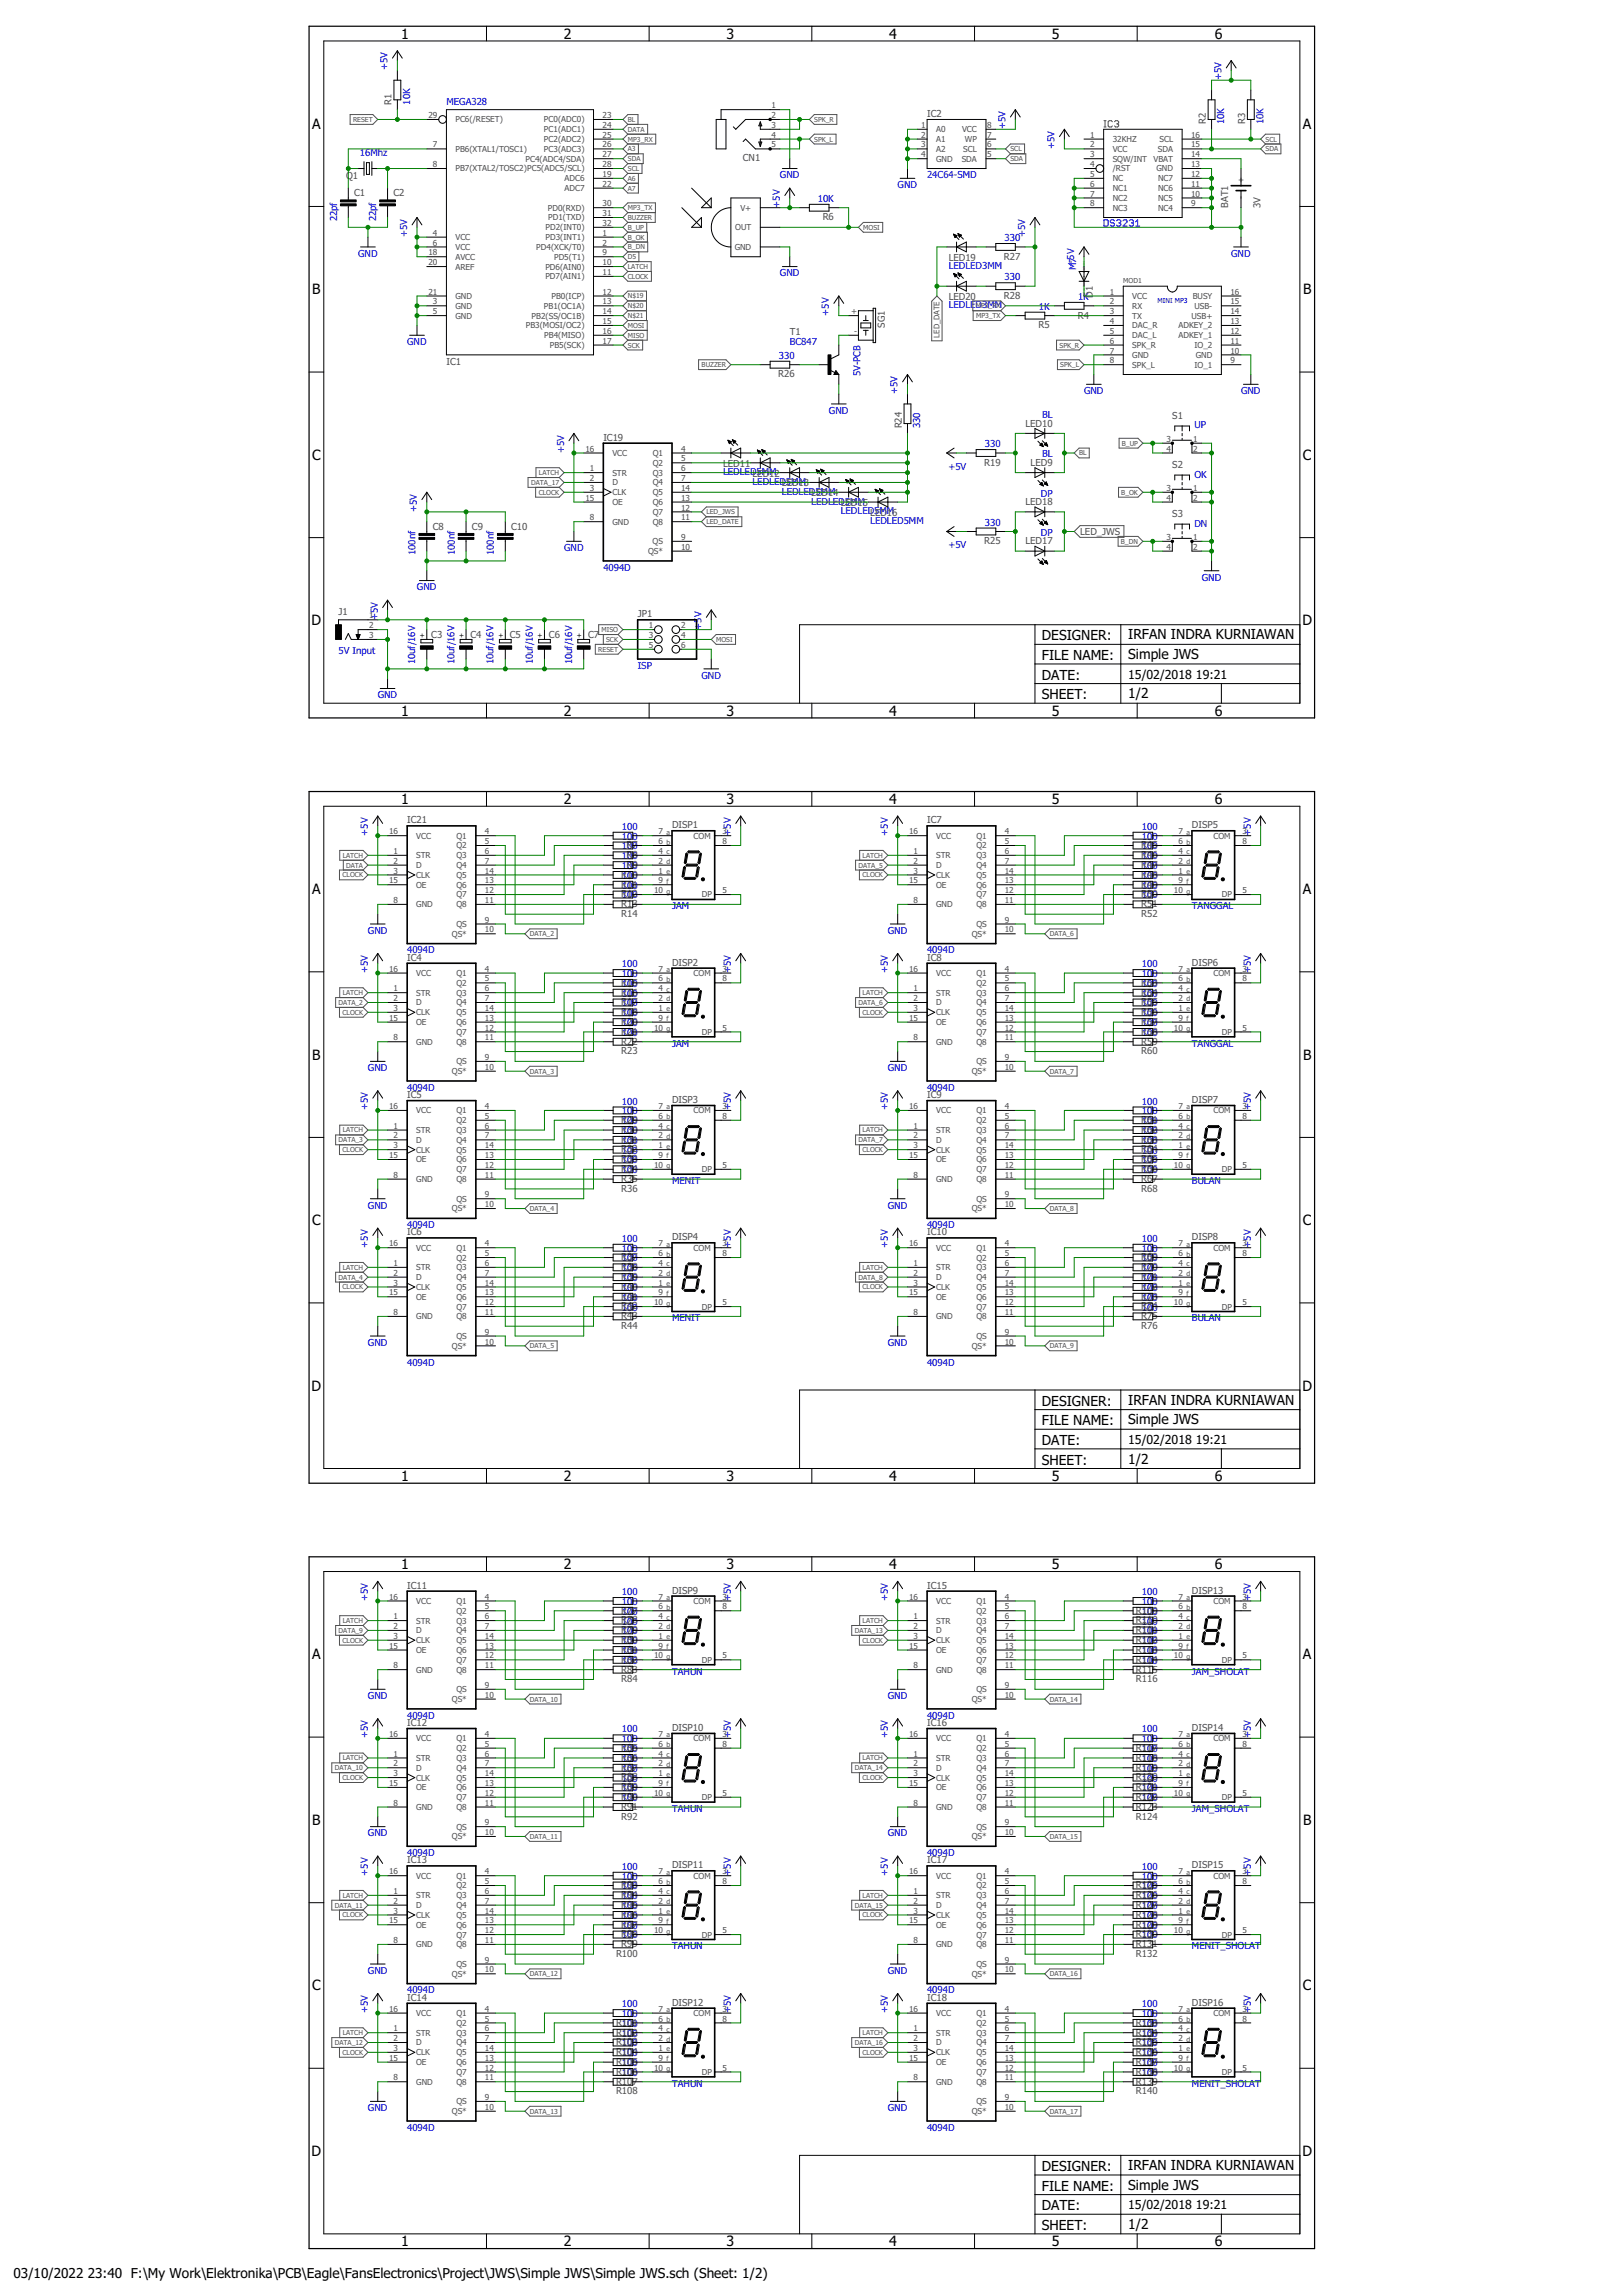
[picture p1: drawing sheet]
<svg xmlns="http://www.w3.org/2000/svg" width="420mm" height="594mm" viewBox="0 0 420 594" stroke-linecap="round" stroke-linejoin="round" font-family="sans-serif">
<defs><g id="words">
<g font-size="3.7">
<text x="103.9" y="10">1</text>
<text x="146" y="10">2</text>
<text x="188.1" y="10">3</text>
<text x="230.2" y="10">4</text>
<text x="272.3" y="10">5</text>
<text x="314.5" y="10">6</text>
<text x="80.8" y="33.3">A</text>
<text x="337.3" y="33.3">A</text>
<text x="80.8" y="76.2">B</text>
<text x="337.3" y="76.2">B</text>
<text x="80.8" y="119">C</text>
<text x="337.3" y="119">C</text>
<text x="80.7" y="161.9">D</text>
<text x="337.2" y="161.9">D</text>
<text x="103.9" y="185.2">1</text>
<text x="146" y="185.2">2</text>
<text x="188.1" y="185.2">3</text>
<text x="230.2" y="185.2">4</text>
<text x="272.3" y="185.2">5</text>
<text x="314.5" y="185.2">6</text>
<text x="103.9" y="208.1">1</text>
<text x="146" y="208.1">2</text>
<text x="188.1" y="208.1">3</text>
<text x="230.2" y="208.1">4</text>
<text x="272.3" y="208.1">5</text>
<text x="314.5" y="208.1">6</text>
<text x="80.8" y="231.4">A</text>
<text x="337.3" y="231.4">A</text>
<text x="80.8" y="274.3">B</text>
<text x="337.3" y="274.3">B</text>
<text x="80.8" y="317.1">C</text>
<text x="337.3" y="317.1">C</text>
<text x="80.7" y="360">D</text>
<text x="337.2" y="360">D</text>
<text x="103.9" y="383.3">1</text>
<text x="146" y="383.3">2</text>
<text x="188.1" y="383.3">3</text>
<text x="230.2" y="383.3">4</text>
<text x="272.3" y="383.3">5</text>
<text x="314.5" y="383.3">6</text>
<text x="103.9" y="406.2">1</text>
<text x="146" y="406.2">2</text>
<text x="188.1" y="406.2">3</text>
<text x="230.2" y="406.2">4</text>
<text x="272.3" y="406.2">5</text>
<text x="314.5" y="406.2">6</text>
<text x="80.8" y="429.5">A</text>
<text x="337.3" y="429.5">A</text>
<text x="80.8" y="472.4">B</text>
<text x="337.3" y="472.4">B</text>
<text x="80.8" y="515.2">C</text>
<text x="337.3" y="515.2">C</text>
<text x="80.7" y="558.1">D</text>
<text x="337.2" y="558.1">D</text>
<text x="103.9" y="581.4">1</text>
<text x="146" y="581.4">2</text>
<text x="188.1" y="581.4">3</text>
<text x="230.2" y="581.4">4</text>
<text x="272.3" y="581.4">5</text>
<text x="314.5" y="581.4">6</text>
</g>
<g font-size="3.6">
<text x="269.7" y="165.8">DESIGNER:</text>
<text x="292.1" y="165.5">IRFAN INDRA KURNIAWAN</text>
<text x="269.7" y="170.9">FILE NAME:</text>
<text x="292.1" y="170.6">Simple JWS</text>
<text x="269.7" y="175.9">DATE:</text>
<text x="269.7" y="181">SHEET:</text>
<text x="292.1" y="180.8">1/2</text>
<text x="269.7" y="363.9">DESIGNER:</text>
<text x="292.1" y="363.6">IRFAN INDRA KURNIAWAN</text>
<text x="269.7" y="369">FILE NAME:</text>
<text x="292.1" y="368.7">Simple JWS</text>
<text x="269.7" y="374">DATE:</text>
<text x="269.7" y="379.1">SHEET:</text>
<text x="292.1" y="378.9">1/2</text>
<text x="269.7" y="562">DESIGNER:</text>
<text x="292.1" y="561.7">IRFAN INDRA KURNIAWAN</text>
<text x="269.7" y="567.1">FILE NAME:</text>
<text x="292.1" y="566.8">Simple JWS</text>
<text x="269.7" y="572.1">DATE:</text>
<text x="269.7" y="577.2">SHEET:</text>
<text x="292.1" y="577">1/2</text>
</g>
<g font-size="3.5">
<text x="3.5" y="589.6">03/10/2022</text>
<text x="22.7" y="589.6">23:40 F:\My Work\Elektronika\PCB\Eagle\FansElectronics\Project\JWS\Simple JWS\Simple JWS.sch (Sheet: 1/2)</text>
</g>
<g font-size="3.2">
<text x="292.1" y="175.7">15/02/2018</text>
<text x="309.6" y="175.7">19:21</text>
<text x="292.1" y="373.8">15/02/2018</text>
<text x="309.6" y="373.8">19:21</text>
<text x="292.1" y="571.9">15/02/2018</text>
<text x="309.6" y="571.9">19:21</text>
</g>
<g font-size="2.5" fill="#00f">
<text x="100.3" y="18.2" transform="rotate(-90 100.3 18.2)">+5V</text>
<text x="316.2" y="20.8" transform="rotate(-90 316.2 20.8)">+5V</text>
<text x="106.2" y="27.1" transform="rotate(-90 106.2 27.1)">10K</text>
<text x="115.6" y="27.1">MEGA328</text>
<text x="260.3" y="33.5" transform="rotate(-90 260.3 33.5)">+5V</text>
<text x="317" y="32.2" transform="rotate(-90 317 32.2)">10K</text>
<text x="327.1" y="32.2" transform="rotate(-90 327.1 32.2)">10K</text>
<text x="93.2" y="40.3">16Mhz</text>
<text x="273" y="38.5" transform="rotate(-90 273 38.5)">+5V</text>
<text x="201.9" y="46.2">GND</text>
<text x="240" y="46.2">24C64-SMD</text>
<text x="201.9" y="53.8" transform="rotate(-90 201.9 53.8)">+5V</text>
<text x="211.7" y="52.3">10K</text>
<text x="232.4" y="48.7">GND</text>
<text x="87.2" y="57.3" transform="rotate(-90 87.2 57.3)">22pf</text>
<text x="97.4" y="57.3" transform="rotate(-90 97.4 57.3)">22pf</text>
<text x="105.4" y="61.4" transform="rotate(-90 105.4 61.4)">+5V</text>
<text x="260.1" y="62.4">330</text>
<text x="265.4" y="61.4" transform="rotate(-90 265.4 61.4)">+5V</text>
<text x="92.7" y="66.5">GND</text>
<text x="201.9" y="71.6">GND</text>
<text x="245.6" y="69.6">LEDLED3MM</text>
<text x="278.6" y="70" transform="rotate(-90 278.6 70)">M+75V</text>
<text x="318.7" y="66.5">GND</text>
<text x="260.1" y="72.6">330</text>
<text x="279.1" y="77.6">1K</text>
<text x="214.6" y="81.7" transform="rotate(-90 214.6 81.7)">+5V</text>
<text x="245.6" y="79.8">LEDLE</text>
<text x="252.6" y="79.8">D3MM</text>
<text x="268.9" y="80.2">1K</text>
<text x="105.4" y="89.3">GND</text>
<text x="204.4" y="89.3">BC847</text>
<text x="201.7" y="92.9">330</text>
<text x="222.7" y="97.4" transform="rotate(-90 222.7 97.4)">5V-PCB</text>
<text x="214.6" y="107.1">GND</text>
<text x="232.4" y="102" transform="rotate(-90 232.4 102)">+5V</text>
<text x="280.6" y="102">GND</text>
<text x="321.3" y="102">GND</text>
<text x="238.2" y="110.9" transform="rotate(-90 238.2 110.9)">330</text>
<text x="269.8" y="108.3">BL</text>
<text x="309.2" y="110.9">UP</text>
<text x="146" y="117.3" transform="rotate(-90 146 117.3)">+5V</text>
<text x="255" y="115.7">330</text>
<text x="269.8" y="118.4">BL</text>
<text x="187.2" y="123">LEDLEDL5MM</text>
<text x="194.8" y="125.5">LEDLEDL5MM</text>
<text x="245.5" y="121.6">+5V</text>
<text x="309.2" y="123.6">OK</text>
<text x="202.4" y="128.1">LEDLEDL5MM</text>
<text x="210" y="130.6">LEDLEDL5MM</text>
<text x="269.4" y="128.6">DP</text>
<text x="107.9" y="132.5" transform="rotate(-90 107.9 132.5)">+5V</text>
<text x="217.7" y="133.1">LEDLEDL5MM</text>
<text x="225.3" y="135.7">LEDLED5MM</text>
<text x="255" y="136.1">330</text>
<text x="309.2" y="136.3">DN</text>
<text x="107.6" y="143.7" transform="rotate(-90 107.6 143.7)">100nf</text>
<text x="117.7" y="143.7" transform="rotate(-90 117.7 143.7)">100nf</text>
<text x="127.9" y="143.7" transform="rotate(-90 127.9 143.7)">100nf</text>
<text x="146" y="142.7">GND</text>
<text x="245.5" y="141.9">+5V</text>
<text x="269.4" y="138.7">DP</text>
<text x="156.2" y="147.7">4094D</text>
<text x="107.9" y="152.8">GND</text>
<text x="311.1" y="150.3">GND</text>
<text x="97.8" y="160.4" transform="rotate(-90 97.8 160.4)">+5V</text>
<text x="181.6" y="163" transform="rotate(-90 181.6 163)">+5V</text>
<text x="87.6" y="169.3">5V Input</text>
<text x="107.5" y="172" transform="rotate(-90 107.5 172)">10uf/16V</text>
<text x="117.6" y="172" transform="rotate(-90 117.6 172)">10uf/16V</text>
<text x="127.8" y="172" transform="rotate(-90 127.8 172)">10uf/16V</text>
<text x="137.9" y="172" transform="rotate(-90 137.9 172)">10uf/16V</text>
<text x="148.1" y="172" transform="rotate(-90 148.1 172)">10uf/16V</text>
<text x="165.1" y="173.1">ISP</text>
<text x="181.6" y="175.7">GND</text>
<text x="97.8" y="180.8">GND</text>
<text x="161" y="214.8">100</text>
<text x="295.6" y="214.8">100</text>
<text x="95.2" y="216.3" transform="rotate(-90 95.2 216.3)">+5V</text>
<text x="161" y="217.3">100</text>
<text x="161" y="219.9">1R7</text>
<text x="162.4" y="219.9">00</text>
<text x="189.2" y="216.3" transform="rotate(-90 189.2 216.3)">+5V</text>
<text x="229.8" y="216.3" transform="rotate(-90 229.8 216.3)">+5V</text>
<text x="295.6" y="217.3">100</text>
<text x="295.6" y="219.9">105</text>
<text x="323.8" y="216.3" transform="rotate(-90 323.8 216.3)">+5V</text>
<text x="161" y="222.4">1R8</text>
<text x="161" y="225">1R9</text>
<text x="161" y="227.5">100</text>
<text x="162.4" y="222.4">00</text>
<text x="162.4" y="225">00</text>
<text x="295.6" y="222.4">106</text>
<text x="295.6" y="225">107</text>
<text x="295.6" y="227.5">108</text>
<text x="161" y="230">101</text>
<text x="161" y="232.6">102</text>
<text x="295.6" y="230">109</text>
<text x="295.6" y="232.6">100</text>
<text x="174" y="235.4">JAM</text>
<text x="308.6" y="235.4">TANGGAL</text>
<text x="95.2" y="241.7">GND</text>
<text x="229.8" y="241.7">GND</text>
<text x="95.2" y="251.9" transform="rotate(-90 95.2 251.9)">+5V</text>
<text x="105.4" y="246.8">4094D</text>
<text x="161" y="250.4">100</text>
<text x="189.2" y="251.9" transform="rotate(-90 189.2 251.9)">+5V</text>
<text x="229.8" y="251.9" transform="rotate(-90 229.8 251.9)">+5V</text>
<text x="240" y="246.8">4094D</text>
<text x="295.6" y="250.4">100</text>
<text x="323.8" y="251.9" transform="rotate(-90 323.8 251.9)">+5V</text>
<text x="161" y="252.9">100</text>
<text x="161" y="255.4">105</text>
<text x="161" y="258">106</text>
<text x="295.6" y="252.9">100</text>
<text x="295.6" y="255.4">103</text>
<text x="295.6" y="258">104</text>
<text x="161" y="260.5">107</text>
<text x="161" y="263.1">108</text>
<text x="295.6" y="260.5">105</text>
<text x="295.6" y="263.1">106</text>
<text x="161" y="265.6">100</text>
<text x="161" y="268.1">101</text>
<text x="295.6" y="265.6">107</text>
<text x="295.6" y="268.1">108</text>
<text x="174" y="270.9">JAM</text>
<text x="308.6" y="270.9">TANGGAL</text>
<text x="95.2" y="277.3">GND</text>
<text x="229.8" y="277.3">GND</text>
<text x="95.2" y="287.4" transform="rotate(-90 95.2 287.4)">+5V</text>
<text x="105.4" y="282.4">4094D</text>
<text x="161" y="285.9">100</text>
<text x="189.2" y="287.4" transform="rotate(-90 189.2 287.4)">+5V</text>
<text x="229.8" y="287.4" transform="rotate(-90 229.8 287.4)">+5V</text>
<text x="240" y="282.4">4094D</text>
<text x="295.6" y="285.9">100</text>
<text x="323.8" y="287.4" transform="rotate(-90 323.8 287.4)">+5V</text>
<text x="161" y="288.5">100</text>
<text x="161" y="291">109</text>
<text x="161" y="293.5">100</text>
<text x="295.6" y="288.5">100</text>
<text x="295.6" y="291">101</text>
<text x="295.6" y="293.5">102</text>
<text x="161" y="296.1">101</text>
<text x="161" y="298.6">102</text>
<text x="295.6" y="296.1">103</text>
<text x="295.6" y="298.6">104</text>
<text x="161" y="301.2">103</text>
<text x="161" y="303.7">104</text>
<text x="295.6" y="301.2">105</text>
<text x="295.6" y="303.7">106</text>
<text x="174" y="306.5">MENIT</text>
<text x="308.6" y="306.5">BULAN</text>
<text x="95.2" y="312.8">GND</text>
<text x="105.4" y="317.9">4094D</text>
<text x="229.8" y="312.8">GND</text>
<text x="240" y="317.9">4094D</text>
<text x="95.2" y="323" transform="rotate(-90 95.2 323)">+5V</text>
<text x="161" y="321.5">100</text>
<text x="189.2" y="323" transform="rotate(-90 189.2 323)">+5V</text>
<text x="229.8" y="323" transform="rotate(-90 229.8 323)">+5V</text>
<text x="295.6" y="321.5">100</text>
<text x="323.8" y="323" transform="rotate(-90 323.8 323)">+5V</text>
<text x="161" y="324">100</text>
<text x="161" y="326.5">107</text>
<text x="161" y="329.1">108</text>
<text x="295.6" y="324">100</text>
<text x="295.6" y="326.5">109</text>
<text x="295.6" y="329.1">100</text>
<text x="161" y="331.6">109</text>
<text x="161" y="334.2">100</text>
<text x="295.6" y="331.6">101</text>
<text x="295.6" y="334.2">102</text>
<text x="161" y="336.7">101</text>
<text x="161" y="339.2">102</text>
<text x="295.6" y="336.7">103</text>
<text x="295.6" y="339.2">104</text>
<text x="174" y="342">MENIT</text>
<text x="308.6" y="342">BULAN</text>
<text x="95.2" y="348.4">GND</text>
<text x="105.4" y="353.5">4094D</text>
<text x="229.8" y="348.4">GND</text>
<text x="240" y="353.5">4094D</text>
<text x="161" y="412.9">100</text>
<text x="295.6" y="412.9">100</text>
<text x="95.2" y="414.4" transform="rotate(-90 95.2 414.4)">+5V</text>
<text x="161" y="415.4">100</text>
<text x="161" y="418">107</text>
<text x="189.2" y="414.4" transform="rotate(-90 189.2 414.4)">+5V</text>
<text x="229.8" y="414.4" transform="rotate(-90 229.8 414.4)">+5V</text>
<text x="295.6" y="415.4">100</text>
<text x="323.8" y="414.4" transform="rotate(-90 323.8 414.4)">+5V</text>
<text x="161" y="420.5">108</text>
<text x="161" y="423.1">109</text>
<text x="161" y="425.6">100</text>
<text x="161" y="428.1">101</text>
<text x="161" y="430.7">102</text>
<text x="174" y="433.5">TAHUN</text>
<text x="308.6" y="433.5">JAM_SHOLAT</text>
<text x="95.2" y="439.8">GND</text>
<text x="229.8" y="439.8">GND</text>
<text x="95.2" y="450" transform="rotate(-90 95.2 450)">+5V</text>
<text x="105.4" y="444.9">4094D</text>
<text x="161" y="448.5">100</text>
<text x="189.2" y="450" transform="rotate(-90 189.2 450)">+5V</text>
<text x="229.8" y="450" transform="rotate(-90 229.8 450)">+5V</text>
<text x="240" y="444.9">4094D</text>
<text x="295.6" y="448.5">100</text>
<text x="323.8" y="450" transform="rotate(-90 323.8 450)">+5V</text>
<text x="161" y="451">100</text>
<text x="161" y="453.5">105</text>
<text x="295.6" y="451">100</text>
<text x="161" y="456.1">106</text>
<text x="161" y="458.6">107</text>
<text x="161" y="461.2">108</text>
<text x="161" y="463.7">109</text>
<text x="161" y="466.2">100</text>
<text x="174" y="469">TAHUN</text>
<text x="308.6" y="469">JAM_SHOLAT</text>
<text x="95.2" y="475.4">GND</text>
<text x="229.8" y="475.4">GND</text>
<text x="95.2" y="485.5" transform="rotate(-90 95.2 485.5)">+5V</text>
<text x="105.4" y="480.5">4094D</text>
<text x="161" y="484">100</text>
<text x="189.2" y="485.5" transform="rotate(-90 189.2 485.5)">+5V</text>
<text x="229.8" y="485.5" transform="rotate(-90 229.8 485.5)">+5V</text>
<text x="240" y="480.5">4094D</text>
<text x="295.6" y="484">100</text>
<text x="323.8" y="485.5" transform="rotate(-90 323.8 485.5)">+5V</text>
<text x="161" y="486.6">100</text>
<text x="161" y="489.1">103</text>
<text x="161" y="491.6">104</text>
<text x="295.6" y="486.6">100</text>
<text x="161" y="494.2">105</text>
<text x="161" y="496.7">106</text>
<text x="161" y="499.3">107</text>
<text x="161" y="501.8">108</text>
<text x="174" y="504.6">TAHUN</text>
<text x="308.6" y="504.6">MENIT_SHOLAT</text>
<text x="95.2" y="510.9">GND</text>
<text x="229.8" y="510.9">GND</text>
<text x="95.2" y="521.1" transform="rotate(-90 95.2 521.1)">+5V</text>
<text x="105.4" y="516">4094D</text>
<text x="161" y="519.6">100</text>
<text x="189.2" y="521.1" transform="rotate(-90 189.2 521.1)">+5V</text>
<text x="229.8" y="521.1" transform="rotate(-90 229.8 521.1)">+5V</text>
<text x="240" y="516">4094D</text>
<text x="295.6" y="519.6">100</text>
<text x="323.8" y="521.1" transform="rotate(-90 323.8 521.1)">+5V</text>
<text x="161" y="522.1">100</text>
<text x="295.6" y="522.1">100</text>
<text x="174" y="540.1">TAHUN</text>
<text x="308.6" y="540.1">MENIT_SHOLAT</text>
<text x="95.2" y="546.5">GND</text>
<text x="105.4" y="551.6">4094D</text>
<text x="229.8" y="546.5">GND</text>
<text x="240" y="551.6">4094D</text>
</g>
<g font-size="2.5" fill="#505050">
<text x="101.4" y="27.1" transform="rotate(-90 101.4 27.1)">R1</text>
<text x="240" y="30.4">IC2</text>
<text x="312.2" y="32.2" transform="rotate(-90 312.2 32.2)">R2</text>
<text x="322.3" y="32.2" transform="rotate(-90 322.3 32.2)">R3</text>
<text x="192.3" y="41.6">CN1</text>
<text x="89.6" y="46.4">Q1</text>
<text x="91.7" y="50.9">C1</text>
<text x="101.9" y="50.9">C2</text>
<text x="318" y="53.8" transform="rotate(-90 318 53.8)">BAT1</text>
<text x="326.3" y="53.8" transform="rotate(-90 326.3 53.8)">3V</text>
<text x="213" y="57.1">R6</text>
<text x="245.6" y="67.5">LED19</text>
<text x="259.9" y="67.2">R27</text>
<text x="245.6" y="77.6">LED20</text>
<text x="259.9" y="77.4">R28</text>
<text x="282.9" y="77.1" transform="rotate(-90 282.9 77.1)">D1</text>
<text x="279" y="82.4">R4</text>
<text x="204.4" y="86.8">T1</text>
<text x="229.1" y="84.9" transform="rotate(-90 229.1 84.9)">SG1</text>
<text x="268.8" y="85">R5</text>
<text x="115.6" y="94.4">IC1</text>
<text x="201.5" y="97.7">R26</text>
<text x="233.4" y="110.9" transform="rotate(-90 233.4 110.9)">R24</text>
<text x="265.5" y="110.4">LED10</text>
<text x="303.5" y="108.4">S1</text>
<text x="156.2" y="114.1">IC19</text>
<text x="187.2" y="120.8">LED11</text>
<text x="196" y="123.4">ED12</text>
<text x="203.7" y="125.9">ED13</text>
<text x="254.8" y="120.5">R19</text>
<text x="266.8" y="120.6">LED9</text>
<text x="303.5" y="121.1">S2</text>
<text x="211.3" y="128.4">ED14</text>
<text x="218.9" y="131">ED15</text>
<text x="265.5" y="130.7">LED18</text>
<text x="112" y="137.2">C8</text>
<text x="122.2" y="137.2">C9</text>
<text x="132.3" y="137.2">C10</text>
<text x="226.5" y="133.5">ED16</text>
<text x="303.5" y="133.8">S3</text>
<text x="254.8" y="140.9">R25</text>
<text x="265.5" y="140.9">LED17</text>
<text x="279.6" y="138.5">LED_JWS</text>
<text x="87.6" y="159.2">J1</text>
<text x="165.1" y="159.8">JP1</text>
<text x="111.6" y="165">C3</text>
<text x="121.8" y="165">C4</text>
<text x="131.9" y="165">C5</text>
<text x="142.1" y="165">C6</text>
<text x="152.3" y="165">C7</text>
<text x="105.4" y="213.1">IC21</text>
<text x="174" y="214.4">DISP1</text>
<text x="240" y="213.1">IC7</text>
<text x="308.6" y="214.4">DISP5</text>
<text x="295.4" y="219.6">R40</text>
<text x="160.8" y="227.2">R10</text>
<text x="295.4" y="222.1">R40</text>
<text x="295.4" y="224.7">R40</text>
<text x="295.4" y="227.2">R40</text>
<text x="160.8" y="229.8">R10</text>
<text x="160.8" y="232.3">R10</text>
<text x="295.4" y="229.8">R40</text>
<text x="295.4" y="232.3">R50</text>
<text x="160.8" y="234.8">R13</text>
<text x="160.8" y="237.4">R14</text>
<text x="295.4" y="234.8">R51</text>
<text x="295.4" y="237.4">R52</text>
<text x="105.4" y="248.7">IC4</text>
<text x="174" y="250">DISP2</text>
<text x="240" y="248.7">IC8</text>
<text x="308.6" y="250">DISP6</text>
<text x="160.8" y="255.2">R10</text>
<text x="160.8" y="257.7">R10</text>
<text x="295.4" y="255.2">R50</text>
<text x="295.4" y="257.7">R50</text>
<text x="160.8" y="260.2">R10</text>
<text x="160.8" y="262.8">R10</text>
<text x="295.4" y="260.2">R50</text>
<text x="295.4" y="262.8">R50</text>
<text x="160.8" y="265.3">R20</text>
<text x="160.8" y="267.9">R20</text>
<text x="295.4" y="265.3">R50</text>
<text x="295.4" y="267.9">R50</text>
<text x="160.8" y="270.4">R22</text>
<text x="160.8" y="272.9">R23</text>
<text x="295.4" y="270.4">R59</text>
<text x="295.4" y="272.9">R60</text>
<text x="105.4" y="284.3">IC5</text>
<text x="174" y="285.5">DISP3</text>
<text x="240" y="284.3">IC9</text>
<text x="308.6" y="285.5">DISP7</text>
<text x="160.8" y="290.7">R20</text>
<text x="160.8" y="293.3">R30</text>
<text x="295.4" y="290.7">R60</text>
<text x="295.4" y="293.3">R60</text>
<text x="160.8" y="295.8">R30</text>
<text x="160.8" y="298.3">R30</text>
<text x="295.4" y="295.8">R60</text>
<text x="295.4" y="298.3">R60</text>
<text x="160.8" y="300.9">R30</text>
<text x="160.8" y="303.4">R30</text>
<text x="160.8" y="306">R35</text>
<text x="295.4" y="300.9">R60</text>
<text x="295.4" y="303.4">R60</text>
<text x="295.4" y="306">R67</text>
<text x="160.8" y="308.5">R36</text>
<text x="295.4" y="308.5">R68</text>
<text x="105.4" y="319.8">IC6</text>
<text x="174" y="321.1">DISP4</text>
<text x="240" y="319.8">IC10</text>
<text x="308.6" y="321.1">DISP8</text>
<text x="160.8" y="326.3">R30</text>
<text x="160.8" y="328.8">R30</text>
<text x="295.4" y="326.3">R60</text>
<text x="295.4" y="328.8">R70</text>
<text x="160.8" y="331.3">R30</text>
<text x="160.8" y="333.9">R40</text>
<text x="295.4" y="331.3">R70</text>
<text x="295.4" y="333.9">R70</text>
<text x="160.8" y="336.4">R40</text>
<text x="160.8" y="339">R40</text>
<text x="160.8" y="341.5">R43</text>
<text x="295.4" y="336.4">R70</text>
<text x="295.4" y="339">R70</text>
<text x="295.4" y="341.5">R75</text>
<text x="160.8" y="344">R44</text>
<text x="295.4" y="344">R76</text>
<text x="105.4" y="411.3">IC11</text>
<text x="174" y="412.5">DISP9</text>
<text x="240" y="411.3">IC15</text>
<text x="308.6" y="412.5">DISP13</text>
<text x="160.8" y="417.7">R70</text>
<text x="294.1" y="417.7">R109</text>
<text x="295.6" y="417.7">100</text>
<text x="160.8" y="420.2">R70</text>
<text x="160.8" y="422.8">R70</text>
<text x="160.8" y="425.3">R80</text>
<text x="294.1" y="420.2">R110</text>
<text x="294.1" y="422.8">R111</text>
<text x="294.1" y="425.3">R112</text>
<text x="295.6" y="420.2">100</text>
<text x="295.6" y="422.8">100</text>
<text x="295.6" y="425.3">100</text>
<text x="160.8" y="427.9">R80</text>
<text x="160.8" y="430.4">R80</text>
<text x="294.1" y="427.9">R113</text>
<text x="294.1" y="430.4">R114</text>
<text x="295.6" y="427.9">100</text>
<text x="295.6" y="430.4">100</text>
<text x="160.8" y="432.9">R83</text>
<text x="160.8" y="435.5">R84</text>
<text x="294.1" y="432.9">R115</text>
<text x="294.1" y="435.5">R116</text>
<text x="105.4" y="446.8">IC12</text>
<text x="174" y="448.1">DISP10</text>
<text x="240" y="446.8">IC16</text>
<text x="308.6" y="448.1">DISP14</text>
<text x="160.8" y="453.3">R80</text>
<text x="160.8" y="455.8">R80</text>
<text x="294.1" y="453.3">R117</text>
<text x="294.1" y="455.8">R118</text>
<text x="295.6" y="453.3">100</text>
<text x="295.6" y="455.8">100</text>
<text x="160.8" y="458.3">R80</text>
<text x="160.8" y="460.9">R80</text>
<text x="294.1" y="458.3">R119</text>
<text x="294.1" y="460.9">R120</text>
<text x="295.6" y="458.3">100</text>
<text x="295.6" y="460.9">100</text>
<text x="160.8" y="463.4">R80</text>
<text x="160.8" y="466">R90</text>
<text x="294.1" y="463.4">R121</text>
<text x="294.1" y="466">R122</text>
<text x="295.6" y="463.4">100</text>
<text x="295.6" y="466">100</text>
<text x="160.8" y="468.5">R91</text>
<text x="160.8" y="471">R92</text>
<text x="294.1" y="468.5">R123</text>
<text x="294.1" y="471">R124</text>
<text x="105.4" y="482.4">IC13</text>
<text x="174" y="483.6">DISP11</text>
<text x="240" y="482.4">IC17</text>
<text x="308.6" y="483.6">DISP15</text>
<text x="160.8" y="488.8">R90</text>
<text x="160.8" y="491.4">R90</text>
<text x="294.1" y="488.8">R125</text>
<text x="294.1" y="491.4">R126</text>
<text x="295.6" y="488.8">100</text>
<text x="295.6" y="491.4">100</text>
<text x="160.8" y="493.9">R90</text>
<text x="160.8" y="496.4">R90</text>
<text x="294.1" y="493.9">R127</text>
<text x="294.1" y="496.4">R128</text>
<text x="295.6" y="493.9">100</text>
<text x="295.6" y="496.4">100</text>
<text x="160.8" y="499">R90</text>
<text x="160.8" y="501.5">R90</text>
<text x="294.1" y="499">R129</text>
<text x="294.1" y="501.5">R130</text>
<text x="295.6" y="499">100</text>
<text x="295.6" y="501.5">100</text>
<text x="159.5" y="506.6">R100</text>
<text x="160.8" y="504.1">R99</text>
<text x="294.1" y="504.1">R131</text>
<text x="294.1" y="506.6">R132</text>
<text x="105.4" y="517.9">IC14</text>
<text x="174" y="519.2">DISP12</text>
<text x="240" y="517.9">IC18</text>
<text x="308.6" y="519.2">DISP16</text>
<text x="159.5" y="524.4">R100</text>
<text x="159.5" y="526.9">R100</text>
<text x="161" y="524.4">101</text>
<text x="161" y="526.9">102</text>
<text x="294.1" y="524.4">R133</text>
<text x="294.1" y="526.9">R134</text>
<text x="295.6" y="524.4">100</text>
<text x="295.6" y="526.9">100</text>
<text x="159.5" y="529.5">R100</text>
<text x="159.5" y="532">R100</text>
<text x="161" y="529.5">103</text>
<text x="161" y="532">104</text>
<text x="294.1" y="529.5">R135</text>
<text x="294.1" y="532">R136</text>
<text x="295.6" y="529.5">100</text>
<text x="295.6" y="532">100</text>
<text x="159.5" y="534.5">R100</text>
<text x="159.5" y="537.1">R100</text>
<text x="159.5" y="539.6">R107</text>
<text x="161" y="534.5">105</text>
<text x="161" y="537.1">106</text>
<text x="294.1" y="534.5">R137</text>
<text x="294.1" y="537.1">R138</text>
<text x="294.1" y="539.6">R139</text>
<text x="295.6" y="534.5">100</text>
<text x="295.6" y="537.1">100</text>
<text x="159.5" y="542.2">R108</text>
<text x="294.1" y="542.2">R140</text>
</g>
<g font-size="2.1" fill="#505050">
<text x="199.7" y="28">1</text>
<text x="110.9" y="30.6">29</text>
<text x="117.9" y="31.7">PC6(/RESET)</text>
<text x="140.8" y="34.2">PC1(ADC1)</text>
<text x="140.8" y="31.7">PC0(ADC0)</text>
<text x="156" y="35.6">25</text>
<text x="156" y="33.1">24</text>
<text x="156" y="30.6">23</text>
<text x="199.7" y="35.6">4</text>
<text x="199.7" y="33.1">3</text>
<text x="199.7" y="30.6">2</text>
<text x="238.5" y="33.1">1</text>
<text x="238.5" y="35.6">2</text>
<text x="242.3" y="34.2">A0</text>
<text x="249.1" y="34.2">VCC</text>
<text x="255.6" y="33.1">8</text>
<text x="255.6" y="35.6">7</text>
<text x="282.2" y="35.6">1</text>
<text x="308.4" y="35.6">16</text>
<text x="112.1" y="38.2">7</text>
<text x="117.9" y="39.3">PB6(XTAL1/TOSC1)</text>
<text x="136.1" y="41.8">PC4(ADC4/SDA)</text>
<text x="140.8" y="39.3">PC3(ADC3)</text>
<text x="140.8" y="36.8">PC2(ADC2)</text>
<text x="156" y="40.7">27</text>
<text x="156" y="38.2">26</text>
<text x="199.7" y="38.2">5</text>
<text x="238.5" y="38.2">3</text>
<text x="238.5" y="40.7">4</text>
<text x="242.3" y="36.8">A1</text>
<text x="242.3" y="39.3">A2</text>
<text x="242.3" y="41.8">GND</text>
<text x="249" y="41.8">SDA</text>
<text x="249.4" y="39.3">SCL</text>
<text x="249.8" y="36.8">WP</text>
<text x="255.6" y="38.2">6</text>
<text x="255.6" y="40.7">5</text>
<text x="282.2" y="40.7">3</text>
<text x="282.2" y="38.2">2</text>
<text x="288.1" y="36.8">32KHZ</text>
<text x="288.1" y="41.8">SQW/INT</text>
<text x="288.1" y="39.3">VCC</text>
<text x="298.6" y="41.8">VBAT</text>
<text x="299.8" y="39.3">SDA</text>
<text x="300.2" y="36.8">SCL</text>
<text x="308.4" y="38.2">15</text>
<text x="308.4" y="40.7">14</text>
<text x="112.1" y="43.3">8</text>
<text x="117.9" y="44.4">PB7(XTAL2/TOSC2)PC5(ADC5/SCL)</text>
<text x="146.1" y="46.9">ADC6</text>
<text x="156" y="45.8">19</text>
<text x="156" y="43.3">28</text>
<text x="282.2" y="43.3">4</text>
<text x="282.2" y="45.8">5</text>
<text x="288.1" y="44.4">/RST</text>
<text x="288.1" y="46.9">NC</text>
<text x="299.4" y="44.4">GND</text>
<text x="299.8" y="46.9">NC7</text>
<text x="308.4" y="43.3">13</text>
<text x="308.4" y="45.8">12</text>
<text x="322" y="47.5" transform="rotate(-90 322 47.5)">+</text>
<text x="146.1" y="49.5">ADC7</text>
<text x="156" y="53.4">30</text>
<text x="156" y="48.3">22</text>
<text x="282.2" y="48.3">6</text>
<text x="282.2" y="50.9">7</text>
<text x="282.2" y="53.4">8</text>
<text x="288.1" y="49.5">NC1</text>
<text x="288.1" y="52">NC2</text>
<text x="299.8" y="52">NC5</text>
<text x="299.8" y="49.5">NC6</text>
<text x="308.4" y="53.4">9</text>
<text x="308.4" y="50.9">10</text>
<text x="308.4" y="48.3">11</text>
<text x="322" y="51.4" transform="rotate(-90 322 51.4)">-</text>
<text x="141.2" y="59.6">PD2(INT0)</text>
<text x="141.8" y="54.5">PD0(RXD)</text>
<text x="141.9" y="57.1">PD1(TXD)</text>
<text x="156" y="58.5">32</text>
<text x="156" y="56">31</text>
<text x="190.3" y="59.6">OUT</text>
<text x="191.7" y="54.5">V+</text>
<text x="288.1" y="54.5">NC3</text>
<text x="299.8" y="54.5">NC4</text>
<text x="112.1" y="61">4</text>
<text x="112.1" y="63.6">6</text>
<text x="117.9" y="62.2">VCC</text>
<text x="117.9" y="64.7">VCC</text>
<text x="138.8" y="64.7">PD4(XCK/T0)</text>
<text x="141.2" y="62.2">PD3(INT1)</text>
<text x="156" y="63.6">2</text>
<text x="156" y="61">1</text>
<text x="190.2" y="64.7">GND</text>
<text x="110.9" y="68.7">20</text>
<text x="110.9" y="66.1">18</text>
<text x="117.9" y="69.8">AREF</text>
<text x="117.9" y="67.2">AVCC</text>
<text x="141.2" y="69.8">PD6(AIN0)</text>
<text x="143.4" y="67.2">PD5(T1)</text>
<text x="156" y="71.2">11</text>
<text x="156" y="68.7">10</text>
<text x="156" y="66.1">9</text>
<text x="110.9" y="76.3">21</text>
<text x="117.9" y="77.4">GND</text>
<text x="141.2" y="72.3">PD7(AIN1)</text>
<text x="142.8" y="77.4">PB0(ICP)</text>
<text x="156" y="76.3">12</text>
<text x="287.3" y="76.3">1</text>
<text x="293.1" y="77.4">VCC</text>
<text x="308.8" y="77.4">BUSY</text>
<text x="318.5" y="76.3">16</text>
<text x="112.1" y="78.8">3</text>
<text x="112.1" y="81.4">5</text>
<text x="117.9" y="79.9">GND</text>
<text x="117.9" y="82.5">GND</text>
<text x="137.6" y="82.5">PB2(SS/OC1B)</text>
<text x="140.8" y="79.9">PB1(OC1A)</text>
<text x="156" y="83.9">15</text>
<text x="156" y="81.4">14</text>
<text x="156" y="78.8">13</text>
<text x="220.3" y="81.4">+</text>
<text x="287.3" y="78.8">2</text>
<text x="287.3" y="81.4">3</text>
<text x="287.3" y="83.9">4</text>
<text x="293.1" y="79.9">RX</text>
<text x="293.1" y="82.5">TX</text>
<text x="308.5" y="82.5">USB+</text>
<text x="309.2" y="79.9">USB-</text>
<text x="318.5" y="83.9">13</text>
<text x="318.5" y="81.4">14</text>
<text x="318.5" y="78.8">15</text>
<text x="136.1" y="85">PB3(MOSI/OC2)</text>
<text x="140.9" y="87.6">PB4(MISO)</text>
<text x="156" y="89">17</text>
<text x="156" y="86.4">16</text>
<text x="221.1" y="86.4">-</text>
<text x="287.3" y="86.4">5</text>
<text x="287.3" y="89">6</text>
<text x="293.1" y="85">DAC_R</text>
<text x="293.1" y="87.6">DAC_L</text>
<text x="305.1" y="87.6">ADKEY_1</text>
<text x="305.1" y="85">ADKEY_2</text>
<text x="318.5" y="89">11</text>
<text x="318.5" y="86.4">12</text>
<text x="142.3" y="90.1">PB5(SCK)</text>
<text x="287.3" y="91.5">7</text>
<text x="287.3" y="94.1">8</text>
<text x="293.1" y="90.1">SPK_R</text>
<text x="293.1" y="92.6">GND</text>
<text x="293.1" y="95.2">SPK_L</text>
<text x="309.2" y="95.2">IO_1</text>
<text x="309.2" y="90.1">IO_2</text>
<text x="309.6" y="92.6">GND</text>
<text x="318.5" y="94.1">9</text>
<text x="318.5" y="91.5">10</text>
<text x="151.5" y="116.9">16</text>
<text x="158.5" y="118">VCC</text>
<text x="169" y="118">Q1</text>
<text x="176.3" y="116.9">4</text>
<text x="176.3" y="119.5">5</text>
<text x="302" y="114.4">3</text>
<text x="302" y="116.9">4</text>
<text x="308.9" y="114.4">1</text>
<text x="308.9" y="116.9">2</text>
<text x="152.7" y="122">1</text>
<text x="152.7" y="124.5">2</text>
<text x="158.5" y="123.1">STR</text>
<text x="158.5" y="125.7">D</text>
<text x="169" y="120.6">Q2</text>
<text x="169" y="123.1">Q3</text>
<text x="169" y="125.7">Q4</text>
<text x="176.3" y="122">6</text>
<text x="176.3" y="124.5">7</text>
<text x="151.5" y="129.6">15</text>
<text x="152.7" y="127.1">3</text>
<text x="158.5" y="128.2">CLK</text>
<text x="158.5" y="130.7">OE</text>
<text x="169" y="130.7">Q6</text>
<text x="169" y="128.2">Q5</text>
<text x="176.3" y="129.6">13</text>
<text x="176.3" y="127.1">14</text>
<text x="302" y="127.1">3</text>
<text x="302" y="129.6">4</text>
<text x="308.9" y="127.1">1</text>
<text x="308.9" y="129.6">2</text>
<text x="152.7" y="134.7">8</text>
<text x="158.5" y="135.8">GND</text>
<text x="169" y="135.8">Q8</text>
<text x="169" y="133.3">Q7</text>
<text x="176.3" y="134.7">11</text>
<text x="176.3" y="132.2">12</text>
<text x="167.8" y="143.4">QS*</text>
<text x="168.9" y="140.9">QS</text>
<text x="176.3" y="139.8">9</text>
<text x="176.3" y="142.3">10</text>
<text x="302" y="139.8">3</text>
<text x="302" y="142.3">4</text>
<text x="308.9" y="139.8">1</text>
<text x="308.9" y="142.3">2</text>
<text x="95.6" y="160.1">1</text>
<text x="95.6" y="162.6">2</text>
<text x="95.6" y="165.2">3</text>
<text x="167.9" y="162.6">1</text>
<text x="167.9" y="165.2">3</text>
<text x="167.9" y="167.7">5</text>
<text x="176.3" y="162.6">2</text>
<text x="176.3" y="165.2">4</text>
<text x="176.3" y="167.7">6</text>
<text x="100.7" y="216">16</text>
<text x="125.5" y="216">4</text>
<text x="170.5" y="216">7</text>
<text x="187" y="216">3</text>
<text x="235.3" y="216">16</text>
<text x="260.1" y="216">4</text>
<text x="305.1" y="216">7</text>
<text x="321.6" y="216">3</text>
<text x="101.9" y="221">1</text>
<text x="107.7" y="217.1">VCC</text>
<text x="118.2" y="217.1">Q1</text>
<text x="118.2" y="219.6">Q2</text>
<text x="125.5" y="218.5">5</text>
<text x="125.5" y="221">6</text>
<text x="170.5" y="218.5">6</text>
<text x="170.5" y="221">4</text>
<text x="179.6" y="217.1">COM</text>
<text x="187" y="218.5">8</text>
<text x="236.5" y="221">1</text>
<text x="242.3" y="217.1">VCC</text>
<text x="252.8" y="217.1">Q1</text>
<text x="252.8" y="219.6">Q2</text>
<text x="260.1" y="218.5">5</text>
<text x="260.1" y="221">6</text>
<text x="305.1" y="218.5">6</text>
<text x="305.1" y="221">4</text>
<text x="314.2" y="217.1">COM</text>
<text x="321.6" y="218.5">8</text>
<text x="101.9" y="223.6">2</text>
<text x="101.9" y="226.1">3</text>
<text x="107.7" y="222.2">STR</text>
<text x="107.7" y="224.7">D</text>
<text x="107.7" y="227.2">CLK</text>
<text x="118.2" y="222.2">Q3</text>
<text x="118.2" y="224.7">Q4</text>
<text x="118.2" y="227.2">Q5</text>
<text x="125.5" y="223.6">7</text>
<text x="125.5" y="226.1">14</text>
<text x="170.5" y="223.6">2</text>
<text x="170.5" y="226.1">1</text>
<text x="236.5" y="223.6">2</text>
<text x="236.5" y="226.1">3</text>
<text x="242.3" y="222.2">STR</text>
<text x="242.3" y="224.7">D</text>
<text x="242.3" y="227.2">CLK</text>
<text x="252.8" y="222.2">Q3</text>
<text x="252.8" y="224.7">Q4</text>
<text x="252.8" y="227.2">Q5</text>
<text x="260.1" y="223.6">7</text>
<text x="260.1" y="226.1">14</text>
<text x="305.1" y="223.6">2</text>
<text x="305.1" y="226.1">1</text>
<text x="100.7" y="228.7">15</text>
<text x="101.9" y="233.7">8</text>
<text x="107.7" y="229.8">OE</text>
<text x="118.2" y="232.3">Q7</text>
<text x="118.2" y="229.8">Q6</text>
<text x="125.5" y="233.7">11</text>
<text x="125.5" y="231.2">12</text>
<text x="125.5" y="228.7">13</text>
<text x="169.3" y="231.2">10</text>
<text x="170.5" y="228.7">9</text>
<text x="181.7" y="232.3">DP</text>
<text x="187" y="231.2">5</text>
<text x="235.3" y="228.7">15</text>
<text x="236.5" y="233.7">8</text>
<text x="242.3" y="229.8">OE</text>
<text x="252.8" y="232.3">Q7</text>
<text x="252.8" y="229.8">Q6</text>
<text x="260.1" y="233.7">11</text>
<text x="260.1" y="231.2">12</text>
<text x="260.1" y="228.7">13</text>
<text x="303.9" y="231.2">10</text>
<text x="305.1" y="228.7">9</text>
<text x="316.3" y="232.3">DP</text>
<text x="321.6" y="231.2">5</text>
<text x="107.7" y="234.9">GND</text>
<text x="118.2" y="239.9">QS</text>
<text x="118.2" y="234.9">Q8</text>
<text x="125.5" y="238.8">9</text>
<text x="242.3" y="234.9">GND</text>
<text x="252.8" y="239.9">QS</text>
<text x="252.8" y="234.9">Q8</text>
<text x="260.1" y="238.8">9</text>
<text x="117" y="242.5">QS*</text>
<text x="125.5" y="241.4">10</text>
<text x="251.6" y="242.5">QS*</text>
<text x="260.1" y="241.4">10</text>
<text x="100.7" y="251.5">16</text>
<text x="125.5" y="251.5">4</text>
<text x="170.5" y="251.5">7</text>
<text x="187" y="251.5">3</text>
<text x="235.3" y="251.5">16</text>
<text x="260.1" y="251.5">4</text>
<text x="305.1" y="251.5">7</text>
<text x="321.6" y="251.5">3</text>
<text x="101.9" y="256.6">1</text>
<text x="107.7" y="257.7">STR</text>
<text x="107.7" y="252.6">VCC</text>
<text x="118.2" y="252.6">Q1</text>
<text x="118.2" y="255.2">Q2</text>
<text x="118.2" y="257.7">Q3</text>
<text x="125.5" y="254.1">5</text>
<text x="125.5" y="256.6">6</text>
<text x="170.5" y="254.1">6</text>
<text x="170.5" y="256.6">4</text>
<text x="179.6" y="252.6">COM</text>
<text x="187" y="254.1">8</text>
<text x="236.5" y="256.6">1</text>
<text x="242.3" y="257.7">STR</text>
<text x="242.3" y="252.6">VCC</text>
<text x="252.8" y="252.6">Q1</text>
<text x="252.8" y="255.2">Q2</text>
<text x="252.8" y="257.7">Q3</text>
<text x="260.1" y="254.1">5</text>
<text x="260.1" y="256.6">6</text>
<text x="305.1" y="254.1">6</text>
<text x="305.1" y="256.6">4</text>
<text x="314.2" y="252.6">COM</text>
<text x="321.6" y="254.1">8</text>
<text x="101.9" y="259.1">2</text>
<text x="101.9" y="261.7">3</text>
<text x="107.7" y="260.3">D</text>
<text x="107.7" y="262.8">CLK</text>
<text x="118.2" y="260.3">Q4</text>
<text x="118.2" y="262.8">Q5</text>
<text x="125.5" y="259.1">7</text>
<text x="125.5" y="261.7">14</text>
<text x="170.5" y="259.1">2</text>
<text x="170.5" y="261.7">1</text>
<text x="236.5" y="259.1">2</text>
<text x="236.5" y="261.7">3</text>
<text x="242.3" y="260.3">D</text>
<text x="242.3" y="262.8">CLK</text>
<text x="252.8" y="260.3">Q4</text>
<text x="252.8" y="262.8">Q5</text>
<text x="260.1" y="259.1">7</text>
<text x="260.1" y="261.7">14</text>
<text x="305.1" y="259.1">2</text>
<text x="305.1" y="261.7">1</text>
<text x="100.7" y="264.2">15</text>
<text x="101.9" y="269.3">8</text>
<text x="107.7" y="265.3">OE</text>
<text x="118.2" y="267.9">Q7</text>
<text x="118.2" y="265.3">Q6</text>
<text x="125.5" y="269.3">11</text>
<text x="125.5" y="266.8">12</text>
<text x="125.5" y="264.2">13</text>
<text x="169.3" y="266.8">10</text>
<text x="170.5" y="264.2">9</text>
<text x="181.7" y="267.9">DP</text>
<text x="187" y="266.8">5</text>
<text x="235.3" y="264.2">15</text>
<text x="236.5" y="269.3">8</text>
<text x="242.3" y="265.3">OE</text>
<text x="252.8" y="267.9">Q7</text>
<text x="252.8" y="265.3">Q6</text>
<text x="260.1" y="269.3">11</text>
<text x="260.1" y="266.8">12</text>
<text x="260.1" y="264.2">13</text>
<text x="303.9" y="266.8">10</text>
<text x="305.1" y="264.2">9</text>
<text x="316.3" y="267.9">DP</text>
<text x="321.6" y="266.8">5</text>
<text x="107.7" y="270.4">GND</text>
<text x="118.2" y="275.5">QS</text>
<text x="118.2" y="270.4">Q8</text>
<text x="125.5" y="274.4">9</text>
<text x="242.3" y="270.4">GND</text>
<text x="252.8" y="275.5">QS</text>
<text x="252.8" y="270.4">Q8</text>
<text x="260.1" y="274.4">9</text>
<text x="117" y="278">QS*</text>
<text x="125.5" y="276.9">10</text>
<text x="251.6" y="278">QS*</text>
<text x="260.1" y="276.9">10</text>
<text x="100.7" y="287.1">16</text>
<text x="125.5" y="287.1">4</text>
<text x="170.5" y="287.1">7</text>
<text x="187" y="287.1">3</text>
<text x="235.3" y="287.1">16</text>
<text x="260.1" y="287.1">4</text>
<text x="305.1" y="287.1">7</text>
<text x="321.6" y="287.1">3</text>
<text x="101.9" y="292.2">1</text>
<text x="107.7" y="293.3">STR</text>
<text x="107.7" y="288.2">VCC</text>
<text x="118.2" y="288.2">Q1</text>
<text x="118.2" y="290.7">Q2</text>
<text x="118.2" y="293.3">Q3</text>
<text x="125.5" y="289.6">5</text>
<text x="125.5" y="292.2">6</text>
<text x="170.5" y="289.6">6</text>
<text x="170.5" y="292.2">4</text>
<text x="179.6" y="288.2">COM</text>
<text x="187" y="289.6">8</text>
<text x="236.5" y="292.2">1</text>
<text x="242.3" y="293.3">STR</text>
<text x="242.3" y="288.2">VCC</text>
<text x="252.8" y="288.2">Q1</text>
<text x="252.8" y="290.7">Q2</text>
<text x="252.8" y="293.3">Q3</text>
<text x="260.1" y="289.6">5</text>
<text x="260.1" y="292.2">6</text>
<text x="305.1" y="289.6">6</text>
<text x="305.1" y="292.2">4</text>
<text x="314.2" y="288.2">COM</text>
<text x="321.6" y="289.6">8</text>
<text x="100.7" y="299.8">15</text>
<text x="101.9" y="294.7">2</text>
<text x="101.9" y="297.2">3</text>
<text x="107.7" y="295.8">D</text>
<text x="107.7" y="298.4">CLK</text>
<text x="118.2" y="295.8">Q4</text>
<text x="118.2" y="298.4">Q5</text>
<text x="125.5" y="294.7">7</text>
<text x="125.5" y="299.8">13</text>
<text x="125.5" y="297.2">14</text>
<text x="170.5" y="299.8">9</text>
<text x="170.5" y="294.7">2</text>
<text x="170.5" y="297.2">1</text>
<text x="235.3" y="299.8">15</text>
<text x="236.5" y="294.7">2</text>
<text x="236.5" y="297.2">3</text>
<text x="242.3" y="295.8">D</text>
<text x="242.3" y="298.4">CLK</text>
<text x="252.8" y="295.8">Q4</text>
<text x="252.8" y="298.4">Q5</text>
<text x="260.1" y="294.7">7</text>
<text x="260.1" y="299.8">13</text>
<text x="260.1" y="297.2">14</text>
<text x="305.1" y="299.8">9</text>
<text x="305.1" y="294.7">2</text>
<text x="305.1" y="297.2">1</text>
<text x="101.9" y="304.9">8</text>
<text x="107.7" y="300.9">OE</text>
<text x="107.7" y="306">GND</text>
<text x="118.2" y="306">Q8</text>
<text x="118.2" y="303.4">Q7</text>
<text x="118.2" y="300.9">Q6</text>
<text x="125.5" y="304.9">11</text>
<text x="125.5" y="302.3">12</text>
<text x="169.3" y="302.3">10</text>
<text x="181.7" y="303.4">DP</text>
<text x="187" y="302.3">5</text>
<text x="236.5" y="304.9">8</text>
<text x="242.3" y="300.9">OE</text>
<text x="242.3" y="306">GND</text>
<text x="252.8" y="306">Q8</text>
<text x="252.8" y="303.4">Q7</text>
<text x="252.8" y="300.9">Q6</text>
<text x="260.1" y="304.9">11</text>
<text x="260.1" y="302.3">12</text>
<text x="303.9" y="302.3">10</text>
<text x="316.3" y="303.4">DP</text>
<text x="321.6" y="302.3">5</text>
<text x="118.2" y="311.1">QS</text>
<text x="125.5" y="309.9">9</text>
<text x="252.8" y="311.1">QS</text>
<text x="260.1" y="309.9">9</text>
<text x="117" y="313.6">QS*</text>
<text x="125.5" y="312.5">10</text>
<text x="251.6" y="313.6">QS*</text>
<text x="260.1" y="312.5">10</text>
<text x="100.7" y="322.6">16</text>
<text x="107.7" y="323.8">VCC</text>
<text x="118.2" y="323.8">Q1</text>
<text x="125.5" y="322.6">4</text>
<text x="170.5" y="322.6">7</text>
<text x="179.6" y="323.8">COM</text>
<text x="187" y="322.6">3</text>
<text x="235.3" y="322.6">16</text>
<text x="242.3" y="323.8">VCC</text>
<text x="252.8" y="323.8">Q1</text>
<text x="260.1" y="322.6">4</text>
<text x="305.1" y="322.6">7</text>
<text x="314.2" y="323.8">COM</text>
<text x="321.6" y="322.6">3</text>
<text x="101.9" y="327.7">1</text>
<text x="107.7" y="328.8">STR</text>
<text x="118.2" y="326.3">Q2</text>
<text x="118.2" y="328.8">Q3</text>
<text x="125.5" y="325.2">5</text>
<text x="125.5" y="327.7">6</text>
<text x="170.5" y="325.2">6</text>
<text x="170.5" y="327.7">4</text>
<text x="187" y="325.2">8</text>
<text x="236.5" y="327.7">1</text>
<text x="242.3" y="328.8">STR</text>
<text x="252.8" y="326.3">Q2</text>
<text x="252.8" y="328.8">Q3</text>
<text x="260.1" y="325.2">5</text>
<text x="260.1" y="327.7">6</text>
<text x="305.1" y="325.2">6</text>
<text x="305.1" y="327.7">4</text>
<text x="321.6" y="325.2">8</text>
<text x="100.7" y="335.3">15</text>
<text x="101.9" y="330.3">2</text>
<text x="101.9" y="332.8">3</text>
<text x="107.7" y="331.4">D</text>
<text x="107.7" y="333.9">CLK</text>
<text x="118.2" y="331.4">Q4</text>
<text x="118.2" y="333.9">Q5</text>
<text x="125.5" y="330.3">7</text>
<text x="125.5" y="335.3">13</text>
<text x="125.5" y="332.8">14</text>
<text x="170.5" y="335.3">9</text>
<text x="170.5" y="330.3">2</text>
<text x="170.5" y="332.8">1</text>
<text x="235.3" y="335.3">15</text>
<text x="236.5" y="330.3">2</text>
<text x="236.5" y="332.8">3</text>
<text x="242.3" y="331.4">D</text>
<text x="242.3" y="333.9">CLK</text>
<text x="252.8" y="331.4">Q4</text>
<text x="252.8" y="333.9">Q5</text>
<text x="260.1" y="330.3">7</text>
<text x="260.1" y="335.3">13</text>
<text x="260.1" y="332.8">14</text>
<text x="305.1" y="335.3">9</text>
<text x="305.1" y="330.3">2</text>
<text x="305.1" y="332.8">1</text>
<text x="101.9" y="340.4">8</text>
<text x="107.7" y="336.5">OE</text>
<text x="107.7" y="341.5">GND</text>
<text x="118.2" y="341.5">Q8</text>
<text x="118.2" y="339">Q7</text>
<text x="118.2" y="336.5">Q6</text>
<text x="125.5" y="340.4">11</text>
<text x="125.5" y="337.9">12</text>
<text x="169.3" y="337.9">10</text>
<text x="181.7" y="339">DP</text>
<text x="187" y="337.9">5</text>
<text x="236.5" y="340.4">8</text>
<text x="242.3" y="336.5">OE</text>
<text x="242.3" y="341.5">GND</text>
<text x="252.8" y="341.5">Q8</text>
<text x="252.8" y="339">Q7</text>
<text x="252.8" y="336.5">Q6</text>
<text x="260.1" y="340.4">11</text>
<text x="260.1" y="337.9">12</text>
<text x="303.9" y="337.9">10</text>
<text x="316.3" y="339">DP</text>
<text x="321.6" y="337.9">5</text>
<text x="118.2" y="346.6">QS</text>
<text x="125.5" y="345.5">9</text>
<text x="252.8" y="346.6">QS</text>
<text x="260.1" y="345.5">9</text>
<text x="117" y="349.2">QS*</text>
<text x="125.5" y="348">10</text>
<text x="251.6" y="349.2">QS*</text>
<text x="260.1" y="348">10</text>
<text x="100.7" y="414.1">16</text>
<text x="101.9" y="419.1">1</text>
<text x="107.7" y="415.2">VCC</text>
<text x="118.2" y="415.2">Q1</text>
<text x="118.2" y="417.7">Q2</text>
<text x="125.5" y="414.1">4</text>
<text x="125.5" y="416.6">5</text>
<text x="125.5" y="419.1">6</text>
<text x="170.5" y="416.6">6</text>
<text x="170.5" y="414.1">7</text>
<text x="170.5" y="419.1">4</text>
<text x="179.6" y="415.2">COM</text>
<text x="187" y="414.1">3</text>
<text x="187" y="416.6">8</text>
<text x="235.3" y="414.1">16</text>
<text x="236.5" y="419.1">1</text>
<text x="242.3" y="415.2">VCC</text>
<text x="252.8" y="415.2">Q1</text>
<text x="252.8" y="417.7">Q2</text>
<text x="260.1" y="414.1">4</text>
<text x="260.1" y="416.6">5</text>
<text x="260.1" y="419.1">6</text>
<text x="305.1" y="416.6">6</text>
<text x="305.1" y="414.1">7</text>
<text x="305.1" y="419.1">4</text>
<text x="314.2" y="415.2">COM</text>
<text x="321.6" y="414.1">3</text>
<text x="321.6" y="416.6">8</text>
<text x="101.9" y="421.7">2</text>
<text x="101.9" y="424.2">3</text>
<text x="107.7" y="420.3">STR</text>
<text x="107.7" y="422.8">D</text>
<text x="107.7" y="425.3">CLK</text>
<text x="118.2" y="420.3">Q3</text>
<text x="118.2" y="422.8">Q4</text>
<text x="118.2" y="425.3">Q5</text>
<text x="125.5" y="421.7">7</text>
<text x="125.5" y="424.2">14</text>
<text x="170.5" y="421.7">2</text>
<text x="170.5" y="424.2">1</text>
<text x="236.5" y="421.7">2</text>
<text x="236.5" y="424.2">3</text>
<text x="242.3" y="420.3">STR</text>
<text x="242.3" y="422.8">D</text>
<text x="242.3" y="425.3">CLK</text>
<text x="252.8" y="420.3">Q3</text>
<text x="252.8" y="422.8">Q4</text>
<text x="252.8" y="425.3">Q5</text>
<text x="260.1" y="421.7">7</text>
<text x="260.1" y="424.2">14</text>
<text x="305.1" y="421.7">2</text>
<text x="305.1" y="424.2">1</text>
<text x="100.7" y="426.8">15</text>
<text x="101.9" y="431.8">8</text>
<text x="107.7" y="427.9">OE</text>
<text x="118.2" y="430.4">Q7</text>
<text x="118.2" y="427.9">Q6</text>
<text x="125.5" y="431.8">11</text>
<text x="125.5" y="429.3">12</text>
<text x="125.5" y="426.8">13</text>
<text x="169.3" y="429.3">10</text>
<text x="170.5" y="426.8">9</text>
<text x="181.7" y="430.4">DP</text>
<text x="187" y="429.3">5</text>
<text x="235.3" y="426.8">15</text>
<text x="236.5" y="431.8">8</text>
<text x="242.3" y="427.9">OE</text>
<text x="252.8" y="430.4">Q7</text>
<text x="252.8" y="427.9">Q6</text>
<text x="260.1" y="431.8">11</text>
<text x="260.1" y="429.3">12</text>
<text x="260.1" y="426.8">13</text>
<text x="303.9" y="429.3">10</text>
<text x="305.1" y="426.8">9</text>
<text x="316.3" y="430.4">DP</text>
<text x="321.6" y="429.3">5</text>
<text x="107.7" y="433">GND</text>
<text x="118.2" y="433">Q8</text>
<text x="125.5" y="436.9">9</text>
<text x="242.3" y="433">GND</text>
<text x="252.8" y="433">Q8</text>
<text x="260.1" y="436.9">9</text>
<text x="117" y="440.6">QS*</text>
<text x="118.2" y="438">QS</text>
<text x="125.5" y="439.5">10</text>
<text x="251.6" y="440.6">QS*</text>
<text x="252.8" y="438">QS</text>
<text x="260.1" y="439.5">10</text>
<text x="100.7" y="449.6">16</text>
<text x="125.5" y="449.6">4</text>
<text x="170.5" y="449.6">7</text>
<text x="187" y="449.6">3</text>
<text x="235.3" y="449.6">16</text>
<text x="260.1" y="449.6">4</text>
<text x="305.1" y="449.6">7</text>
<text x="321.6" y="449.6">3</text>
<text x="101.9" y="454.7">1</text>
<text x="107.7" y="455.8">STR</text>
<text x="107.7" y="450.7">VCC</text>
<text x="118.2" y="450.7">Q1</text>
<text x="118.2" y="453.3">Q2</text>
<text x="118.2" y="455.8">Q3</text>
<text x="125.5" y="452.2">5</text>
<text x="125.5" y="454.7">6</text>
<text x="170.5" y="452.2">6</text>
<text x="170.5" y="454.7">4</text>
<text x="179.6" y="450.7">COM</text>
<text x="187" y="452.2">8</text>
<text x="236.5" y="454.7">1</text>
<text x="242.3" y="455.8">STR</text>
<text x="242.3" y="450.7">VCC</text>
<text x="252.8" y="450.7">Q1</text>
<text x="252.8" y="453.3">Q2</text>
<text x="252.8" y="455.8">Q3</text>
<text x="260.1" y="452.2">5</text>
<text x="260.1" y="454.7">6</text>
<text x="305.1" y="452.2">6</text>
<text x="305.1" y="454.7">4</text>
<text x="314.2" y="450.7">COM</text>
<text x="321.6" y="452.2">8</text>
<text x="101.9" y="457.2">2</text>
<text x="101.9" y="459.8">3</text>
<text x="107.7" y="458.4">D</text>
<text x="107.7" y="460.9">CLK</text>
<text x="118.2" y="458.4">Q4</text>
<text x="118.2" y="460.9">Q5</text>
<text x="125.5" y="457.2">7</text>
<text x="125.5" y="459.8">14</text>
<text x="170.5" y="457.2">2</text>
<text x="170.5" y="459.8">1</text>
<text x="236.5" y="457.2">2</text>
<text x="236.5" y="459.8">3</text>
<text x="242.3" y="458.4">D</text>
<text x="242.3" y="460.9">CLK</text>
<text x="252.8" y="458.4">Q4</text>
<text x="252.8" y="460.9">Q5</text>
<text x="260.1" y="457.2">7</text>
<text x="260.1" y="459.8">14</text>
<text x="305.1" y="457.2">2</text>
<text x="305.1" y="459.8">1</text>
<text x="100.7" y="462.3">15</text>
<text x="101.9" y="467.4">8</text>
<text x="107.7" y="463.4">OE</text>
<text x="118.2" y="466">Q7</text>
<text x="118.2" y="463.4">Q6</text>
<text x="125.5" y="467.4">11</text>
<text x="125.5" y="464.9">12</text>
<text x="125.5" y="462.3">13</text>
<text x="169.3" y="464.9">10</text>
<text x="170.5" y="462.3">9</text>
<text x="181.7" y="466">DP</text>
<text x="187" y="464.9">5</text>
<text x="235.3" y="462.3">15</text>
<text x="236.5" y="467.4">8</text>
<text x="242.3" y="463.4">OE</text>
<text x="252.8" y="466">Q7</text>
<text x="252.8" y="463.4">Q6</text>
<text x="260.1" y="467.4">11</text>
<text x="260.1" y="464.9">12</text>
<text x="260.1" y="462.3">13</text>
<text x="303.9" y="464.9">10</text>
<text x="305.1" y="462.3">9</text>
<text x="316.3" y="466">DP</text>
<text x="321.6" y="464.9">5</text>
<text x="107.7" y="468.5">GND</text>
<text x="118.2" y="473.6">QS</text>
<text x="118.2" y="468.5">Q8</text>
<text x="125.5" y="472.5">9</text>
<text x="242.3" y="468.5">GND</text>
<text x="252.8" y="473.6">QS</text>
<text x="252.8" y="468.5">Q8</text>
<text x="260.1" y="472.5">9</text>
<text x="117" y="476.1">QS*</text>
<text x="125.5" y="475">10</text>
<text x="251.6" y="476.1">QS*</text>
<text x="260.1" y="475">10</text>
<text x="100.7" y="485.2">16</text>
<text x="125.5" y="485.2">4</text>
<text x="170.5" y="485.2">7</text>
<text x="187" y="485.2">3</text>
<text x="235.3" y="485.2">16</text>
<text x="260.1" y="485.2">4</text>
<text x="305.1" y="485.2">7</text>
<text x="321.6" y="485.2">3</text>
<text x="101.9" y="490.3">1</text>
<text x="107.7" y="491.4">STR</text>
<text x="107.7" y="486.3">VCC</text>
<text x="118.2" y="486.3">Q1</text>
<text x="118.2" y="488.8">Q2</text>
<text x="118.2" y="491.4">Q3</text>
<text x="125.5" y="487.7">5</text>
<text x="125.5" y="490.3">6</text>
<text x="170.5" y="487.7">6</text>
<text x="170.5" y="490.3">4</text>
<text x="179.6" y="486.3">COM</text>
<text x="187" y="487.7">8</text>
<text x="236.5" y="490.3">1</text>
<text x="242.3" y="491.4">STR</text>
<text x="242.3" y="486.3">VCC</text>
<text x="252.8" y="486.3">Q1</text>
<text x="252.8" y="488.8">Q2</text>
<text x="252.8" y="491.4">Q3</text>
<text x="260.1" y="487.7">5</text>
<text x="260.1" y="490.3">6</text>
<text x="305.1" y="487.7">6</text>
<text x="305.1" y="490.3">4</text>
<text x="314.2" y="486.3">COM</text>
<text x="321.6" y="487.7">8</text>
<text x="100.7" y="497.9">15</text>
<text x="101.9" y="492.8">2</text>
<text x="101.9" y="495.3">3</text>
<text x="107.7" y="493.9">D</text>
<text x="107.7" y="496.5">CLK</text>
<text x="118.2" y="493.9">Q4</text>
<text x="118.2" y="496.5">Q5</text>
<text x="125.5" y="492.8">7</text>
<text x="125.5" y="497.9">13</text>
<text x="125.5" y="495.3">14</text>
<text x="170.5" y="497.9">9</text>
<text x="170.5" y="492.8">2</text>
<text x="170.5" y="495.3">1</text>
<text x="235.3" y="497.9">15</text>
<text x="236.5" y="492.8">2</text>
<text x="236.5" y="495.3">3</text>
<text x="242.3" y="493.9">D</text>
<text x="242.3" y="496.5">CLK</text>
<text x="252.8" y="493.9">Q4</text>
<text x="252.8" y="496.5">Q5</text>
<text x="260.1" y="492.8">7</text>
<text x="260.1" y="497.9">13</text>
<text x="260.1" y="495.3">14</text>
<text x="305.1" y="497.9">9</text>
<text x="305.1" y="492.8">2</text>
<text x="305.1" y="495.3">1</text>
<text x="101.9" y="503">8</text>
<text x="107.7" y="499">OE</text>
<text x="118.2" y="501.5">Q7</text>
<text x="118.2" y="499">Q6</text>
<text x="125.5" y="503">11</text>
<text x="125.5" y="500.4">12</text>
<text x="169.3" y="500.4">10</text>
<text x="181.7" y="501.5">DP</text>
<text x="187" y="500.4">5</text>
<text x="236.5" y="503">8</text>
<text x="242.3" y="499">OE</text>
<text x="252.8" y="501.5">Q7</text>
<text x="252.8" y="499">Q6</text>
<text x="260.1" y="503">11</text>
<text x="260.1" y="500.4">12</text>
<text x="303.9" y="500.4">10</text>
<text x="316.3" y="501.5">DP</text>
<text x="321.6" y="500.4">5</text>
<text x="107.7" y="504.1">GND</text>
<text x="118.2" y="509.2">QS</text>
<text x="118.2" y="504.1">Q8</text>
<text x="125.5" y="508">9</text>
<text x="242.3" y="504.1">GND</text>
<text x="252.8" y="509.2">QS</text>
<text x="252.8" y="504.1">Q8</text>
<text x="260.1" y="508">9</text>
<text x="117" y="511.7">QS*</text>
<text x="125.5" y="510.6">10</text>
<text x="251.6" y="511.7">QS*</text>
<text x="260.1" y="510.6">10</text>
<text x="100.7" y="520.7">16</text>
<text x="107.7" y="521.9">VCC</text>
<text x="118.2" y="521.9">Q1</text>
<text x="125.5" y="520.7">4</text>
<text x="170.5" y="520.7">7</text>
<text x="179.6" y="521.9">COM</text>
<text x="187" y="520.7">3</text>
<text x="235.3" y="520.7">16</text>
<text x="242.3" y="521.9">VCC</text>
<text x="252.8" y="521.9">Q1</text>
<text x="260.1" y="520.7">4</text>
<text x="305.1" y="520.7">7</text>
<text x="314.2" y="521.9">COM</text>
<text x="321.6" y="520.7">3</text>
<text x="101.9" y="525.8">1</text>
<text x="107.7" y="526.9">STR</text>
<text x="118.2" y="524.4">Q2</text>
<text x="118.2" y="526.9">Q3</text>
<text x="125.5" y="523.3">5</text>
<text x="125.5" y="525.8">6</text>
<text x="170.5" y="523.3">6</text>
<text x="170.5" y="525.8">4</text>
<text x="187" y="523.3">8</text>
<text x="236.5" y="525.8">1</text>
<text x="242.3" y="526.9">STR</text>
<text x="252.8" y="524.4">Q2</text>
<text x="252.8" y="526.9">Q3</text>
<text x="260.1" y="523.3">5</text>
<text x="260.1" y="525.8">6</text>
<text x="305.1" y="523.3">6</text>
<text x="305.1" y="525.8">4</text>
<text x="321.6" y="523.3">8</text>
<text x="100.7" y="533.4">15</text>
<text x="101.9" y="528.4">2</text>
<text x="101.9" y="530.9">3</text>
<text x="107.7" y="529.5">D</text>
<text x="107.7" y="532">CLK</text>
<text x="118.2" y="529.5">Q4</text>
<text x="118.2" y="532">Q5</text>
<text x="125.5" y="528.4">7</text>
<text x="125.5" y="533.4">13</text>
<text x="125.5" y="530.9">14</text>
<text x="170.5" y="533.4">9</text>
<text x="170.5" y="528.4">2</text>
<text x="170.5" y="530.9">1</text>
<text x="235.3" y="533.4">15</text>
<text x="236.5" y="528.4">2</text>
<text x="236.5" y="530.9">3</text>
<text x="242.3" y="529.5">D</text>
<text x="242.3" y="532">CLK</text>
<text x="252.8" y="529.5">Q4</text>
<text x="252.8" y="532">Q5</text>
<text x="260.1" y="528.4">7</text>
<text x="260.1" y="533.4">13</text>
<text x="260.1" y="530.9">14</text>
<text x="305.1" y="533.4">9</text>
<text x="305.1" y="528.4">2</text>
<text x="305.1" y="530.9">1</text>
<text x="101.9" y="538.5">8</text>
<text x="107.7" y="534.6">OE</text>
<text x="107.7" y="539.6">GND</text>
<text x="118.2" y="539.6">Q8</text>
<text x="118.2" y="537.1">Q7</text>
<text x="118.2" y="534.6">Q6</text>
<text x="125.5" y="538.5">11</text>
<text x="125.5" y="536">12</text>
<text x="169.3" y="536">10</text>
<text x="181.7" y="537.1">DP</text>
<text x="187" y="536">5</text>
<text x="236.5" y="538.5">8</text>
<text x="242.3" y="534.6">OE</text>
<text x="242.3" y="539.6">GND</text>
<text x="252.8" y="539.6">Q8</text>
<text x="252.8" y="537.1">Q7</text>
<text x="252.8" y="534.6">Q6</text>
<text x="260.1" y="538.5">11</text>
<text x="260.1" y="536">12</text>
<text x="303.9" y="536">10</text>
<text x="316.3" y="537.1">DP</text>
<text x="321.6" y="536">5</text>
<text x="118.2" y="544.7">QS</text>
<text x="125.5" y="543.6">9</text>
<text x="252.8" y="544.7">QS</text>
<text x="260.1" y="543.6">9</text>
<text x="117" y="547.3">QS*</text>
<text x="125.5" y="546.1">10</text>
<text x="251.6" y="547.3">QS*</text>
<text x="260.1" y="546.1">10</text>
</g>
<text font-size="2" fill="#505050" x="243.2" y="87.4" transform="rotate(-90 243.2 87.4)">LED_DATE</text>
<g font-size="1.8" fill="#505050">
<text x="91.4" y="31.6">RESET</text>
<text x="162.5" y="31.6">BL</text>
<text x="162.5" y="34.1">DATA</text>
<text x="210.8" y="31.6">SPK_R</text>
<text x="162.5" y="41.7">SDA</text>
<text x="162.5" y="36.6">MP3_RX</text>
<text x="162.5" y="39.2">A3</text>
<text x="210.8" y="36.6">SPK_L</text>
<text x="261.6" y="41.7">SDA</text>
<text x="261.6" y="39.2">SCL</text>
<text x="327.6" y="39.2">SDA</text>
<text x="327.6" y="36.6">SCL</text>
<text x="162.5" y="46.8">A6</text>
<text x="162.5" y="44.2">SCL</text>
<text x="162.5" y="49.3">A7</text>
<text x="162.5" y="59.5">B_UP</text>
<text x="162.5" y="54.4">MP3_TX</text>
<text x="162.5" y="56.9">BUZZER</text>
<text x="223.5" y="59.5">MOSI</text>
<text x="162.5" y="64.6">B_DN</text>
<text x="162.5" y="62">B_OK</text>
<text x="162.5" y="69.6">LATCH</text>
<text x="162.5" y="67.1">D5</text>
<text x="162.5" y="72.2">CLOCK</text>
<text x="162.5" y="77.3">N$19</text>
<text x="290.8" y="73.3">MOD1</text>
<text x="162.5" y="79.8">N$20</text>
<text x="162.5" y="82.3">N$21</text>
<text x="252.6" y="79.8">MP3_RX</text>
<text x="252.7" y="82.3">MP3_TX</text>
<text x="162.5" y="84.9">MOSI</text>
<text x="162.5" y="87.4">MISO</text>
<text x="162.5" y="90">SCK</text>
<text x="274.3" y="90">SPK_R</text>
<text x="181.6" y="95">BUZZER</text>
<text x="274.5" y="95">SPK_L</text>
<text x="279.4" y="117.9">BL</text>
<text x="290.4" y="115.4">B_UP</text>
<text x="137.5" y="125.5">DATA_17</text>
<text x="139.5" y="123">LATCH</text>
<text x="139.5" y="128.1">CLOCK</text>
<text x="290.3" y="128.1">B_OK</text>
<text x="182.9" y="133.1">LED_JWS</text>
<text x="182.9" y="135.7">LED_DATE</text>
<text x="290.2" y="140.8">B_DN</text>
<text x="155.7" y="163.6">MISO</text>
<text x="156.9" y="166.2">SCK</text>
<text x="185.4" y="166.2">MOSI</text>
<text x="154.9" y="168.7">RESET</text>
<text x="172.6" y="216.1">a</text>
<text x="172.6" y="218.6">b</text>
<text x="172.6" y="221.1">c</text>
<text x="307.2" y="216.1">a</text>
<text x="307.2" y="218.6">b</text>
<text x="307.2" y="221.1">c</text>
<text x="88.7" y="227.1">CLOCK</text>
<text x="88.7" y="222">LATCH</text>
<text x="89.6" y="224.6">DATA</text>
<text x="172.6" y="223.7">d</text>
<text x="172.6" y="226.2">e</text>
<text x="222.3" y="224.6">DATA_5</text>
<text x="223.3" y="227.1">CLOCK</text>
<text x="223.3" y="222">LATCH</text>
<text x="307.2" y="223.7">d</text>
<text x="307.2" y="226.2">e</text>
<text x="172.6" y="228.8">f</text>
<text x="172.6" y="231.3">g</text>
<text x="307.2" y="228.8">f</text>
<text x="307.2" y="231.3">g</text>
<text x="137.1" y="242.4">DATA_2</text>
<text x="271.7" y="242.4">DATA_6</text>
<text x="172.6" y="251.6">a</text>
<text x="307.2" y="251.6">a</text>
<text x="88.7" y="257.6">LATCH</text>
<text x="172.6" y="254.2">b</text>
<text x="172.6" y="256.7">c</text>
<text x="223.3" y="257.6">LATCH</text>
<text x="307.2" y="254.2">b</text>
<text x="307.2" y="256.7">c</text>
<text x="87.7" y="260.1">DATA_2</text>
<text x="88.7" y="262.7">CLOCK</text>
<text x="172.6" y="259.2">d</text>
<text x="172.6" y="261.8">e</text>
<text x="222.3" y="260.1">DATA_6</text>
<text x="223.3" y="262.7">CLOCK</text>
<text x="307.2" y="259.2">d</text>
<text x="307.2" y="261.8">e</text>
<text x="172.6" y="264.3">f</text>
<text x="172.6" y="266.9">g</text>
<text x="307.2" y="264.3">f</text>
<text x="307.2" y="266.9">g</text>
<text x="137.1" y="277.9">DATA_3</text>
<text x="271.7" y="277.9">DATA_7</text>
<text x="172.6" y="287.2">a</text>
<text x="307.2" y="287.2">a</text>
<text x="88.7" y="293.1">LATCH</text>
<text x="172.6" y="289.7">b</text>
<text x="172.6" y="292.3">c</text>
<text x="223.3" y="293.1">LATCH</text>
<text x="307.2" y="289.7">b</text>
<text x="307.2" y="292.3">c</text>
<text x="87.7" y="295.7">DATA_3</text>
<text x="88.7" y="298.2">CLOCK</text>
<text x="172.6" y="294.8">d</text>
<text x="172.6" y="297.3">e</text>
<text x="172.6" y="299.9">f</text>
<text x="222.3" y="295.7">DATA_7</text>
<text x="223.3" y="298.2">CLOCK</text>
<text x="307.2" y="294.8">d</text>
<text x="307.2" y="297.3">e</text>
<text x="307.2" y="299.9">f</text>
<text x="172.6" y="302.4">g</text>
<text x="307.2" y="302.4">g</text>
<text x="137.1" y="313.5">DATA_4</text>
<text x="271.7" y="313.5">DATA_8</text>
<text x="172.6" y="322.7">a</text>
<text x="307.2" y="322.7">a</text>
<text x="88.7" y="328.7">LATCH</text>
<text x="172.6" y="325.3">b</text>
<text x="172.6" y="327.8">c</text>
<text x="223.3" y="328.7">LATCH</text>
<text x="307.2" y="325.3">b</text>
<text x="307.2" y="327.8">c</text>
<text x="87.7" y="331.2">DATA_4</text>
<text x="88.7" y="333.8">CLOCK</text>
<text x="172.6" y="330.4">d</text>
<text x="172.6" y="332.9">e</text>
<text x="172.6" y="335.4">f</text>
<text x="222.3" y="331.2">DATA_8</text>
<text x="223.3" y="333.8">CLOCK</text>
<text x="307.2" y="330.4">d</text>
<text x="307.2" y="332.9">e</text>
<text x="307.2" y="335.4">f</text>
<text x="172.6" y="338">g</text>
<text x="307.2" y="338">g</text>
<text x="137.1" y="349">DATA_5</text>
<text x="271.7" y="349">DATA_9</text>
<text x="172.6" y="414.2">a</text>
<text x="172.6" y="416.7">b</text>
<text x="172.6" y="419.3">c</text>
<text x="307.2" y="414.2">a</text>
<text x="307.2" y="416.7">b</text>
<text x="307.2" y="419.3">c</text>
<text x="87.7" y="422.7">DATA_9</text>
<text x="88.7" y="425.2">CLOCK</text>
<text x="88.7" y="420.1">LATCH</text>
<text x="172.6" y="421.8">d</text>
<text x="172.6" y="424.3">e</text>
<text x="221.3" y="422.7">DATA_13</text>
<text x="223.3" y="425.2">CLOCK</text>
<text x="223.3" y="420.1">LATCH</text>
<text x="307.2" y="421.8">d</text>
<text x="307.2" y="424.3">e</text>
<text x="172.6" y="426.9">f</text>
<text x="172.6" y="429.4">g</text>
<text x="307.2" y="426.9">f</text>
<text x="307.2" y="429.4">g</text>
<text x="137.1" y="440.5">DATA_10</text>
<text x="271.7" y="440.5">DATA_14</text>
<text x="172.6" y="449.7">a</text>
<text x="307.2" y="449.7">a</text>
<text x="88.7" y="455.7">LATCH</text>
<text x="172.6" y="452.3">b</text>
<text x="172.6" y="454.8">c</text>
<text x="223.3" y="455.7">LATCH</text>
<text x="307.2" y="452.3">b</text>
<text x="307.2" y="454.8">c</text>
<text x="86.7" y="458.2">DATA_10</text>
<text x="88.7" y="460.8">CLOCK</text>
<text x="172.6" y="457.3">d</text>
<text x="172.6" y="459.9">e</text>
<text x="221.3" y="458.2">DATA_14</text>
<text x="223.3" y="460.8">CLOCK</text>
<text x="307.2" y="457.3">d</text>
<text x="307.2" y="459.9">e</text>
<text x="172.6" y="462.4">f</text>
<text x="172.6" y="465">g</text>
<text x="307.2" y="462.4">f</text>
<text x="307.2" y="465">g</text>
<text x="137.1" y="476">DATA_11</text>
<text x="271.7" y="476">DATA_15</text>
<text x="172.6" y="485.3">a</text>
<text x="307.2" y="485.3">a</text>
<text x="88.7" y="491.3">LATCH</text>
<text x="172.6" y="487.8">b</text>
<text x="172.6" y="490.4">c</text>
<text x="223.3" y="491.3">LATCH</text>
<text x="307.2" y="487.8">b</text>
<text x="307.2" y="490.4">c</text>
<text x="86.7" y="493.8">DATA_11</text>
<text x="88.7" y="496.3">CLOCK</text>
<text x="172.6" y="492.9">d</text>
<text x="172.6" y="495.4">e</text>
<text x="172.6" y="498">f</text>
<text x="221.3" y="493.8">DATA_15</text>
<text x="223.3" y="496.3">CLOCK</text>
<text x="307.2" y="492.9">d</text>
<text x="307.2" y="495.4">e</text>
<text x="307.2" y="498">f</text>
<text x="172.6" y="500.5">g</text>
<text x="307.2" y="500.5">g</text>
<text x="137.1" y="511.6">DATA_12</text>
<text x="271.7" y="511.6">DATA_16</text>
<text x="172.6" y="520.8">a</text>
<text x="307.2" y="520.8">a</text>
<text x="88.7" y="526.8">LATCH</text>
<text x="172.6" y="523.4">b</text>
<text x="172.6" y="525.9">c</text>
<text x="223.3" y="526.8">LATCH</text>
<text x="307.2" y="523.4">b</text>
<text x="307.2" y="525.9">c</text>
<text x="86.7" y="529.4">DATA_12</text>
<text x="88.7" y="531.9">CLOCK</text>
<text x="172.6" y="528.5">d</text>
<text x="172.6" y="531">e</text>
<text x="172.6" y="533.5">f</text>
<text x="221.3" y="529.4">DATA_16</text>
<text x="223.3" y="531.9">CLOCK</text>
<text x="307.2" y="528.5">d</text>
<text x="307.2" y="531">e</text>
<text x="307.2" y="533.5">f</text>
<text x="172.6" y="536.1">g</text>
<text x="307.2" y="536.1">g</text>
<text x="137.1" y="547.1">DATA_13</text>
<text x="271.7" y="547.1">DATA_17</text>
</g>
<text font-size="1.8" fill="#00f" x="299.7" y="78.4">MINI MP3</text>
<g font-size="1.8">
<text x="109.9" y="165.1" transform="rotate(-90 109.9 165.1)">+</text>
<text x="120.1" y="165.1" transform="rotate(-90 120.1 165.1)">+</text>
<text x="130.2" y="165.1" transform="rotate(-90 130.2 165.1)">+</text>
<text x="140.4" y="165.1" transform="rotate(-90 140.4 165.1)">+</text>
<text x="150.5" y="165.1" transform="rotate(-90 150.5 165.1)">+</text>
</g>
<g font-size=".6" fill="#505050">
<text x="280.8" y="70.6" transform="rotate(-90 280.8 70.6)">SpiceOrder 1</text>
<text x="280.8" y="75.7" transform="rotate(-90 280.8 75.7)">SpiceOrder 2</text>
</g>
</g></defs>
<path d="M285.8 56.9h.8l.3 .3v1.1l-.3 .2h-.8zM288.5 57.2l-.3-.3h-.5l-.3 .3 .3 .5h.5l.3 .3-.3 .5h-.5l-.3-.2M289.1 57.2l.2-.3h.6l.3 .3-.3 .5M289.6 57.7h.3M289.9 57.7l.3 .3-.3 .5h-.6l-.2-.2M290.7 57.2l.3-.3h.5l.3 .3v.2l-1.1 1.1h1.1M292.3 57.2l.3-.3h.6l.2 .3-.2 .5M292.9 57.7h.3M293.2 57.7l.2 .3-.2 .5h-.6l-.3-.2M294 58.5h1.1M294 57.4l.5-.5v1.6" fill="none" stroke="#00f" stroke-width=".26"/>
<g fill="none" stroke="#505050" stroke-width=".26">
<path d="M90.6 29.7h5.9l1.3 1.2-1.3 1.3h-5.9zM162.5 32.2h5.2v2.5M162.5 32.2l-1.2-1.3 1.2-1.2h2.7v2.5M162.5 34.7h7.3v2.6h-7.3M162.5 39.8h4v2.6h-4M162.5 39.8l-1.2 1.3 1.2 1.3M162.5 34.7l-1.2 1.3 1.2 1.3M162.5 37.3l-1.2 1.2 1.2 1.3M162.5 32.2l-1.2 1.3 1.2 1.2M165.3 37.3v2.5M209.5 30.9l1.3-1.2h5.8v2.5h-5.8zM209.5 36l1.3-1.3h5.6v2.6h-5.6z"/>
<path d="M261.6 39.8l-1.3-1.3 1.3-1.2h3.6v2.5M261.6 39.8h4v2.6h-4l-1.3-1.3zM285.8 32.9h.5M285.8 31.2h.5M286.1 31.2v1.7M288 31.5l-.3-.3h-.6l-.2 .3v1.1l.2 .3h.6l.3-.3M288.5 31.5l.3-.3h.5l.3 .3-.3 .6M289.1 32.1h.2M289.3 32.1l.3 .2-.3 .6h-.5l-.3-.3M326.3 38.5l1.3-1.2h4v2.5h-4zM327.6 37.3l-1.3-1.3 1.3-1.3h3.7v2.6M161.3 53.8l1.2-1.3h7.2v2.5h-7.2z"/>
<path d="M162.5 44.9l-1.2 1.3 1.2 1.2M162.5 47.4h2.8M162.5 57.6l-1.2 1.2 1.2 1.3M162.5 42.4l-1.2 1.2 1.2 1.3M162.5 55l-1.2 1.3 1.2 1.3M165.3 44.9v5.1h-2.8l-1.2-1.3 1.2-1.3M166.2 42.4v2.5h-3.7M167.4 57.6v2.5M169.6 55v2.6h-7.1M223.5 57.6h5v2.5h-5l-1.3-1.3zM161.3 71.5l1.2-1.2h6.1v2.5h-6.1zM162.5 62.7l-1.2 1.2 1.2 1.3"/>
<path d="M162.5 62.7h5.2v2.5h-5.2M162.5 60.1h5.1v2.6M162.5 60.1l-1.2 1.3 1.2 1.3M162.5 77.9l-1.2-1.3 1.2-1.2h4.9v7.6M162.5 77.9h4.9M162.5 77.9l-1.2 1.3 1.2 1.2M162.5 67.7l-1.2 1.3 1.2 1.3M162.5 67.7h6.1v2.6M162.5 65.2l-1.2 1.3 1.2 1.2M165.4 65.2v2.5M242.5 76.6l1.4 1.4v10.2h-2.7v-10.2zM251.8 77.9h7.3l1.2 1.3-1.2 1.2h-7.3z"/>
<path d="M162.5 80.4h4.9M162.5 80.4l-1.2 1.3 1.2 1.3M162.5 83h5.1v5.1h-5.1M162.5 83l-1.2 1.2 1.2 1.3M162.5 85.5h5.1M162.5 85.5l-1.2 1.3 1.2 1.3M162.5 88.1l-1.2 1.2 1.2 1.3h3.9v-2.5M180.8 93.1h7.1l1.3 1.3-1.3 1.3h-7.1zM251.9 80.4v2.6h7.2l1.2-1.3-1.2-1.3M273.5 88.1h5.9l1.2 1.2-1.2 1.3h-5.9zM273.7 93.1h5.7l1.2 1.3-1.2 1.3h-5.7zM279.4 116h2.6v2.5h-2.6l-1.3-1.2z"/>
<path d="M289.7 113.5h4.9l1.3 1.2-1.3 1.3h-4.9zM138.7 126.2v2.5h6.1l1.2-1.3-1.2-1.2M138.7 123.6v-2.5h6.1l1.2 1.2-1.2 1.3M144.8 123.6h-8.1v2.6h8.1M144.8 123.6l1.2 1.3-1.2 1.3M182.9 133.8l-1.3-1.3 1.3-1.3h8.2v2.6M182.9 133.8h9.1v2.5h-9.1l-1.3-1.3zM279.6 136.1h11.4v3h-11.4l-1.5-1.5zM289.5 138.9h5.1l1.3 1.2-1.3 1.3h-5.1zM289.6 126.2h5l1.3 1.2-1.3 1.3h-5zM154.1 166.8h5.9l1.3 1.3-1.3 1.2h-5.9zM155 161.7h5l1.3 1.3-1.3 1.3h-5z"/>
<path d="M156.2 164.3v2.5M160 164.3l1.3 1.2-1.3 1.3M184.1 165.5l1.3-1.2h5v2.5h-5zM87.9 225.2h6.1l1.2 1.3-1.2 1.3h-6.1zM87.9 220.1h6.1l1.2 1.3-1.2 1.3h-6.1zM88.9 222.7v2.5M94 222.7l1.2 1.2-1.2 1.3M222.5 225.2v2.6h6.1l1.2-1.3-1.2-1.3M222.5 222.7v-2.6h6.1l1.2 1.3-1.2 1.3M228.6 222.7h-7.1v2.5h7.1M228.6 222.7l1.2 1.2-1.2 1.3M87.9 258.2v-2.5h6.1l1.2 1.3-1.2 1.2"/>
<path d="M94 258.2h-7.1v2.6h7.1M94 258.2l1.2 1.3-1.2 1.3M135.9 241.7l1.3-1.2h7v2.5h-7zM222.5 258.2v-2.5h6.1l1.2 1.3-1.2 1.2M228.6 258.2h-7.1v2.6h7.1M228.6 258.2l1.2 1.3-1.2 1.3M271.7 240.5h7.1v2.5h-7.1l-1.2-1.3zM87.9 260.8v2.5h6.1l1.2-1.3-1.2-1.2M135.9 277.3l1.3-1.3h7v2.6h-7zM222.5 260.8v2.5h6.1l1.2-1.3-1.2-1.2M271.7 276h7.1v2.6h-7.1l-1.2-1.3zM87.9 296.3v2.6h6.1l1.2-1.3-1.2-1.3"/>
<path d="M87.9 293.8v-2.5h6.1l1.2 1.2-1.2 1.3M94 293.8h-7.1v2.5h7.1M94 293.8l1.2 1.3-1.2 1.2M222.5 296.3v2.6h6.1l1.2-1.3-1.2-1.3M222.5 293.8v-2.5h6.1l1.2 1.2-1.2 1.3M228.6 293.8h-7.1v2.5h7.1M228.6 293.8l1.2 1.3-1.2 1.2M135.9 312.8l1.3-1.2h7v2.5h-7zM271.7 311.6h7.1v2.5h-7.1l-1.2-1.3zM87.9 331.9v2.5h6.1l1.2-1.3-1.2-1.2M87.9 329.3v-2.5h6.1l1.2 1.3-1.2 1.2M94 329.3h-7.1v2.6h7.1"/>
<path d="M94 329.3l1.2 1.3-1.2 1.3M222.5 331.9v2.5h6.1l1.2-1.3-1.2-1.2M222.5 329.3v-2.5h6.1l1.2 1.3-1.2 1.2M228.6 329.3h-7.1v2.6h7.1M228.6 329.3l1.2 1.3-1.2 1.3M135.9 348.4l1.3-1.3h7v2.6h-7zM271.7 347.1h7.1v2.6h-7.1l-1.2-1.3zM87.9 423.3v2.6h6.1l1.2-1.3-1.2-1.3M87.9 420.8v-2.6h6.1l1.2 1.3-1.2 1.3M94 420.8h-7.1v2.5h7.1M94 420.8l1.2 1.2-1.2 1.3M135.9 439.8l1.3-1.2h8v2.5h-8z"/>
<path d="M222.5 423.3v2.6h6.1l1.2-1.3-1.2-1.3M222.5 420.8v-2.6h6.1l1.2 1.3-1.2 1.3M228.6 420.8h-8.1v2.5h8.1M228.6 420.8l1.2 1.2-1.2 1.3M271.7 438.6h8.1v2.5h-8.1l-1.2-1.3zM87.9 458.9v2.5h6.1l1.2-1.3-1.2-1.2M87.9 456.3v-2.5h6.1l1.2 1.3-1.2 1.2M94 456.3h-8.1v2.6h8.1M94 456.3l1.2 1.3-1.2 1.3M222.5 458.9v2.5h6.1l1.2-1.3-1.2-1.2M222.5 456.3v-2.5h6.1l1.2 1.3-1.2 1.2M228.6 456.3h-8.1v2.6h8.1"/>
<path d="M228.6 456.3l1.2 1.3-1.2 1.3M135.9 475.4l1.3-1.3h8v2.6h-8zM271.7 474.1h8.1v2.6h-8.1l-1.2-1.3zM87.9 494.4v2.6h6.1l1.2-1.3-1.2-1.3M87.9 491.9v-2.5h6.1l1.2 1.2-1.2 1.3M94 491.9h-8.1v2.5h8.1M94 491.9l1.2 1.3-1.2 1.2M222.5 494.4v2.6h6.1l1.2-1.3-1.2-1.3M222.5 491.9v-2.5h6.1l1.2 1.2-1.2 1.3M228.6 491.9h-8.1v2.5h8.1M228.6 491.9l1.2 1.3-1.2 1.2M135.9 510.9l1.3-1.2h8v2.5h-8z"/>
<path d="M271.7 509.7h8.1v2.5h-8.1l-1.2-1.3zM87.9 530v2.5h6.1l1.2-1.2-1.2-1.3M87.9 527.5v-2.6h6.1l1.2 1.3-1.2 1.3M94 527.5h-8.1v2.5h8.1M94 527.5l1.2 1.2-1.2 1.3M222.5 530v2.5h6.1l1.2-1.2-1.2-1.3M222.5 527.5v-2.6h6.1l1.2 1.3-1.2 1.3M228.6 527.5h-8.1v2.5h8.1M228.6 527.5l1.2 1.2-1.2 1.3M135.9 546.5l1.3-1.3h8v2.6h-8zM271.7 545.2h8.1v2.6h-8.1l-1.2-1.3z"/>
</g>
<g fill="none" stroke="#000" stroke-width=".26">
<path d="M83.8 10.6h252.7v171.4h-252.7zM102.9 13.1v2.6M102.9 18.2v2.6M102.9 13.1l1.2 1.9M102.9 13.1l-1.3 1.9M125.9 6.8v3.8M168 6.8v3.8M210.2 6.8v3.8M252.3 6.8v3.8M294.4 6.8v3.8M318.7 15.7l1.3 1.9M318.7 15.7l-1.2 1.9"/>
<path d="M318.7 15.7v2.5M102 20.8h1.8v5h-1.8zM102.9 25.8v2.6M110.5 38.5h5.1M110.5 30.9h3.1M115.6 28.4h38v63.5h-38zM153.6 38.5h5.1M153.6 36h5.1M153.6 33.5h5.1M153.6 30.9h5.1M185.4 30.9h2.5v7.6h-2.5zM192.4 36.6l.6-.6 2.6 2.5h6.3"/>
<path d="M196.4 36.8h.8l-.4 1.1zM196.8 31.6v1.9h5.1M196.8 31.6l.4 1h-.8zM201.9 28.4h-15.2v2.5M201.9 36h-5.1v1.9M201.9 30.9h-8.9l-2.5 2.6-.7-.7M237.5 38.5h2.5M237.5 36h2.5M237.5 33.5h2.5M240 30.9h15.2v12.7h-15.2zM255.2 38.5h2.6M255.2 36h2.6"/>
<path d="M255.2 33.5h2.6M262.8 28.4l1.3 1.9M262.8 28.4l-1.2 1.9M262.8 28.4v2.5M275.5 33.5l1.3 1.9M275.5 33.5l-1.2 1.9M275.5 33.5v2.5M280.6 38.5h5.1M280.6 36h5.1M285.7 33.5h20.3v22.8h-20.3zM306 38.5h5.1M306 36h5.1"/>
<path d="M312.8 25.8h1.7v5.1h-1.7zM313.6 23.3v2.5M313.6 30.9v2.6M322.9 25.8h1.8v5.1h-1.8zM323.8 23.3v2.5M323.8 30.9v2.6M80 53.4h3.8M90.2 48.7v3.1M90.2 53.3v3M92.7 43.6h1.5M94.2 41.8v3.6M94.9 42.1h.7v3h-.7z"/>
<path d="M96.3 43.6h1.5M96.3 41.8v3.6M100.3 48.7v3.1M100.3 53.3v3M107.9 56.3v2.5M107.9 56.3l1.3 1.9M107.9 56.3l-1.2 1.9M110.5 43.6h5.1M153.6 43.6h5.1M153.6 58.8h5.1M153.6 56.3h5.1M153.6 53.8h5.1"/>
<path d="M153.6 48.7h5.1M153.6 46.2h5.1M153.6 41.1h5.1M176.5 53.8l5.1 5M179 58.8l2.6-2.5v2.5zM179 48.7l5.1 5.1M181.6 53.8l2.5-2.6v2.6zM189.2 53.8a5.1 5.1 0 0 0-5.1 5 5.1 5.1 0 0 0 5.1 5.1M189.2 51.2h7.6v15.3h-7.6zM196.8 58.8h5.1M196.8 53.8h5.1M202.5 43.6h3.9"/>
<path d="M204.4 41.1v2.5M204.4 48.7v2.5M204.4 48.7l1.3 1.9M204.4 48.7l-1.2 1.9M207 53.8h2.5M209.5 52.9h5.1v1.8h-5.1zM214.6 53.8h2.5M233 46.2h3.8M234.9 43.6v2.6M237.5 41.1h2.5M255.2 41.1h2.6M267.9 56.3v2.5"/>
<path d="M267.9 56.3l1.3 1.9M267.9 56.3l-1.2 1.9M280.6 43.6h3.1M280.6 53.8h5.1M280.6 48.7h5.1M280.6 46.2h5.1M280.6 41.1h5.1M280.6 51.2h5.1M306 43.6h5.1M306 53.8h5.1M306 48.7h5.1M306 46.2h5.1"/>
<path d="M306 41.1h5.1M306 51.2h5.1M321.3 43.6v4.5M321.3 49.3v4.5M336.5 53.4h3.8M93.3 63.9h3.9M95.2 61.4v2.5M110.5 79.2h5.1M110.5 61.4h5.1M110.5 63.9h5.1M110.5 76.6h5.1M110.5 69h5.1"/>
<path d="M110.5 66.5h5.1M153.6 79.2h5.1M153.6 61.4h5.1M153.6 63.9h5.1M153.6 76.6h5.1M153.6 69h5.1M153.6 66.5h5.1M153.6 71.5h5.1M196.8 63.9h5.1M202.5 69h3.9M204.4 66.5v2.5M217.1 76.6l1.3 1.9"/>
<path d="M217.1 76.6l-1.2 1.9M217.1 76.6v2.6M226 79.8h.7v8.9h-.7zM245.1 63.9h7.6M245.1 74.1h7.6M246.9 60.6l1.4 1.4M246.9 60.6l.9 .4-.6 .5M246.9 60.6l.3 .9M246.9 70.8l1.4 1.4M246.9 70.8l.9 .4-.6 .5zM246.9 70.9h.2M246.9 60.7h.2"/>
<path d="M247 60.9h.4M247 71h.4M247 71.1h.6M247 61h.7M247.1 61.1h.5M247.1 71.2h.6M247.1 71.4h.5M247.1 61.2h.4M247.2 61.3h.2M247.2 71.5h.2M247.2 71.6h.1M247.2 61.5h.1"/>
<path d="M247.6 63.9l2.6-1.2v2.5zM247.6 62.7v2.5M247.6 72.8v2.6M247.6 74.1l2.6-1.3v2.6zM248 60.5l1.4 1.4M248 60.5l.9 .4-.5 .5M248 60.5l.4 .9M248 60.5h.1M248 70.7l1.4 1.4M248 70.7l.9 .3-.5 .5zM248.1 60.6h.2M248.1 70.8h.1"/>
<path d="M248.1 60.7h.5M248.1 70.9h.4M248.1 71h.7M248.2 60.9h.7M248.2 61h.6M248.2 71.1h.6M248.2 71.2h.5M248.3 61.1h.4M248.3 61.2h.2M248.3 71.4h.3M248.3 71.5h.2M248.4 61.3h.1"/>
<path d="M255.2 63.9h2.6M255.2 74.1h2.6M257.8 63h5v1.8h-5zM257.8 73.2h5v1.8h-5zM262.8 63.9h2.6M262.8 74.1h2.6M273 79.2h2.5M275.5 78.3h5.1v1.8h-5.1zM279.4 70.3h2.5l-1.3 2.5zM279.4 72.8h2.5M280.6 79.2h2.6M280.6 63.9l1.3 1.9"/>
<path d="M280.6 63.9l-1.2 1.9M280.6 63.9v2.6M280.6 69v5.1M285.7 79.2h5.1M285.7 76.6h5.1M290.8 74.1h11.4a1.29 1.29 0 0 0 1.3 1.5 1.29 1.29 0 0 0 1.3-1.5h11.4v22.8h-25.4zM316.2 79.2h5.1M316.2 76.6h5.1M319.4 63.9h3.8M321.3 61.4v2.5M80 96.3h3.8M106 86.8h3.9"/>
<path d="M107.9 84.2v2.6M110.5 81.7h5.1M153.6 89.3h5.1M153.6 81.7h5.1M153.6 86.8h5.1M153.6 84.2h5.1M196.8 94.4h2.6M199.4 93.5h5v1.8h-5zM204.4 94.4h2.6M212.1 94.4h2.5M214.9 95.8l1.3 .7M216.4 95.9l.7 1h-1.2z"/>
<path d="M216.4 96.4l.1 .3h-.4l.3-.5 .5 .6h-.8M217.1 89.3v2.6l-2 1M217.1 96.9v2.6M219.7 81.7h2.5M219.7 86.8h2.5M222.9 83.6h2.5v1.3h-2.5zM223.5 83h1.3M223.5 85.5h1.3M224.1 81.7v1.3M224.1 85.5v1.3M226 80.4h-3.8v7.7h3.8M234.9 96.9v2.6"/>
<path d="M234.9 96.9l1.3 1.9M234.9 96.9l-1.2 1.9M262.8 81.7h2.6M265.4 80.8h5.1v1.8h-5.1zM270.5 81.7h2.5M281.3 99.5h3.8M283.2 96.9v2.6M285.7 91.9h5.1M285.7 89.3h5.1M285.7 81.7h5.1M285.7 86.8h5.1M285.7 84.2h5.1"/>
<path d="M285.7 94.4h5.1M316.2 91.9h5.1M316.2 89.3h5.1M316.2 81.7h5.1M316.2 86.8h5.1M316.2 84.2h5.1M316.2 94.4h5.1M321.9 99.5h3.8M323.8 96.9v2.6M336.5 96.3h3.8M148.6 112.2v2.5M148.6 112.2l1.2 1.9"/>
<path d="M148.6 112.2l-1.3 1.9M151.1 117.3h5.1M174 117.3h5M174 119.8h5M186.7 117.3h7.6M188.4 114l1.4 1.4M188.4 114l.9 .3-.5 .6zM188.5 114.1h.2M188.6 114.2h.4M188.6 114.3h.7M188.6 114.4h.7M188.7 114.6h.4"/>
<path d="M188.7 114.7h.3M188.8 114.8h.1M189.2 116v2.5M189.2 117.3l2.5-1.3v2.5zM189.6 113.8l1.4 1.4M189.6 113.8l.9 .4-.5 .5zM189.6 113.9h.2M189.7 114.1h.4M189.7 114.2h.7M189.8 114.3h.6M189.8 114.4h.5M189.9 114.6h.3"/>
<path d="M189.9 114.7h.1M194.3 119.8h7.6M196.1 116.5l1.4 1.4M196.1 116.5l.9 .4-.6 .5zM196.1 116.6h.2M196.2 116.7h.4M196.2 116.8h.6M196.3 117h.6M196.3 117.1h.5M196.4 117.2h.2M196.4 117.3h.1M196.8 118.5v2.6"/>
<path d="M196.8 119.8l2.6-1.3v2.6zM197.2 116.4l1.4 1.4M197.2 116.4l.9 .4-.5 .5zM197.3 116.5h.1M197.3 116.6h.4M197.4 116.7h.6M197.4 116.8h.6M197.5 117h.4M197.5 117.1h.3M197.6 117.2h.1M203.7 119l1.4 1.4M203.7 119l.9 .4-.5 .5z"/>
<path d="M203.7 119.1h.2M203.8 119.3h.4M203.8 119.4h.6M203.9 119.5h.6M203.9 119.6h.5M204 119.7h.3M204 119.9h.2M204.8 118.9l1.4 1.4M204.8 118.9l.9 .4-.5 .5zM204.9 119h.1M204.9 119.1h.4M205 119.3h.6"/>
<path d="M205 119.4h.6M205.1 119.5h.4M205.1 119.6h.3M205.2 119.7h.1M215.2 104.6h3.9M217.1 102v2.6M234 104.6h1.8v5h-1.8zM234.9 102v2.6M234.9 109.6v2.6M245.1 117.3h2.5M245.1 117.3l1.9 1.2M247 116l-1.9 1.3"/>
<path d="M250.2 117.3h2.5M252.7 116.4h5.1v1.8h-5.1zM257.8 117.3h2.5M265.4 112.2h7.6M267.9 110.9l2.6 1.3-2.6 1.3zM268.7 114.2l1.4 1.4M269.3 115.3h.6M269.3 115.1h.6M269.4 115h.5M269.5 114.9h.3M269.6 115.4h.4M269.7 114.8h.1"/>
<path d="M269.7 114.7l.4 .9-.9-.4zM269.8 114.1l1.4 1.4M269.9 115.5h.1M270.3 115.1l.5-.5 .4 .9zM270.4 115h.6M270.4 115.1h.7M270.5 110.9v2.6M270.6 114.9h.4M270.7 114.8h.2M270.7 115.3h.4M270.8 114.7h.1M271 115.4h.2"/>
<path d="M300.9 114.7h2.6v2.6h-2.6M303.5 114h4.9M304.1 111.5v-1.2h3.8v1.2M306 110.3v1.2M306 112.2v.6M306 113.5v.3M308.4 114.7h2.7M308.6 114.7v2.6h2.5M80 139.2h3.8M110.5 127.4v2.6M110.5 135v3.1M110.5 139.6v3.1"/>
<path d="M110.5 127.4l1.3 1.9M110.5 127.4l-1.3 1.9M120.6 135v3.1M120.6 139.6v3.1M130.8 135v3.1M130.8 139.6v3.1M148.6 137.6v2.5M151.1 127.4h5.1M151.1 130h5.1M151.1 122.3h5.1M151.1 124.9h5.1M151.1 135h5.1"/>
<path d="M156.2 126.4l2 1-2 1M174 127.4h5M174 130h5M174 122.3h5M174 124.9h5M174 132.5h5M174 135h5M201.9 122.3h7.6M204.4 122.3l2.6-1.2v2.5zM204.4 121.1v2.5M209.5 124.9h7.6M211.3 121.6l1.4 1.4"/>
<path d="M211.3 121.6l.9 .4-.5 .5zM211.3 121.7h.2M211.4 121.8h.4M211.4 121.9h.6M211.5 122h.6M211.5 122.2h.5M211.6 122.3h.3M211.6 122.4h.2M212.1 124.9l2.5-1.3v2.6zM212.1 123.6v2.6M212.4 121.5l1.4 1.4M212.4 121.5l.9 .3-.5 .5z"/>
<path d="M212.5 121.5h.1M212.5 121.7h.4M212.6 121.8h.6M212.6 121.9h.7M212.7 122h.4M212.7 122.2h.3M212.8 122.3h.1M217.1 127.4h7.7M218.9 124.1l1.4 1.4M218.9 124.1l.9 .4-.5 .5zM218.9 124.2h.2M219 124.3h.4"/>
<path d="M219.1 124.4h.5M219.1 124.6h.7M219.2 124.7h.4M219.2 124.8h.3M219.3 124.9h.1M219.7 127.4l2.5-1.2v2.5zM219.7 126.2v2.5M220.1 124l1.4 1.4M220.1 124l.9 .4-.5 .5zM220.1 124.1h.2M220.2 124.2h.3M220.2 124.3h.6"/>
<path d="M220.3 124.4h.6M220.3 124.6h.5M220.4 124.7h.3M220.4 124.8h.1M224.8 130h7.6M226.5 126.7l1.4 1.4M226.5 126.7l.9 .3-.5 .6zM226.6 126.7h.1M226.6 126.9h.4M226.7 127h.6M226.7 127.1h.7M226.8 127.2h.5"/>
<path d="M226.8 127.3h.3M226.9 127.5h.1M227.3 130l2.5-1.3v2.5zM227.3 128.7v2.5M227.7 126.5l1.4 1.4M227.7 126.5l.9 .4-.5 .5zM227.7 126.6h.2M227.8 126.7h.3M227.8 126.9h.6M227.9 127h.6M227.9 127.1h.5M228 127.2h.3"/>
<path d="M228 127.3h.2M245.1 137.6h2.5M245.1 137.6l1.9 1.3M247 136.3l-1.9 1.3M250.2 137.6h2.5M252.7 136.7h5.1v1.8h-5.1zM257.8 137.6h2.5M265.4 122.3h7.6M265.4 132.5h7.6M267.9 121.1l2.6 1.2-2.6 1.3zM267.9 131.2l2.6 1.3-2.6 1.3zM268.7 124.4l1.4 1.4"/>
<path d="M268.7 134.5l1.4 1.4M269.2 125.4h.7M269.2 135.5h.7M269.3 125.3h.6M269.3 135.4h.6M269.4 125.2h.4M269.5 135.7h.5M269.5 135.3h.3M269.5 125.5h.5M269.6 125.1h.2M269.6 135.2h.2M269.7 124.9h.1"/>
<path d="M269.7 124.9l-.5 .5 .9 .4M269.7 124.9l.4 .9M269.7 135l-.5 .6 .9 .3M269.7 135l.4 .9M269.7 135.1h.1M269.7 135.8h.3M269.8 125.6h.2M269.8 124.2l1.4 1.4M269.8 134.4l1.4 1.4M270 135.9h.1M270.1 125.8h.1M270.3 135.4l.9 .4"/>
<path d="M270.4 135.4h.7M270.4 125.3h.7M270.4 125.2h.6M270.5 121.1v2.5M270.5 131.2v2.6M270.5 135.3h.5M270.6 125.1h.4M270.6 135.2h.4M270.6 135.5h.5M270.7 125.4h.4M270.7 124.9h.2M270.7 135.1h.2"/>
<path d="M270.8 124.8h.1M270.8 124.8l-.5 .5 .9 .3M270.8 124.8l.4 .8M270.8 134.9l-.5 .5M270.8 134.9l.4 .9M270.8 134.9h.1M270.9 135.7h.3M271 125.5h.2M271.2 135.8h.1M271.2 125.6h.1M300.9 127.4h2.6v2.6h-2.6M303.5 126.7h4.9"/>
<path d="M303.5 139.4h4.9M304.1 124.2v-1.2h3.8v1.2M304.1 136.9v-1.2h3.8v1.2M306 123v1.2M306 124.9v.6M306 126.2v.3M306 135.7v1.2M306 137.6v.6M306 138.9v.3M308.4 127.4h2.7M308.6 127.4v2.6h2.5M336.5 139.2h3.8"/>
<path d="M100.3 155.4v2.5M100.3 155.4l1.3 1.9M100.3 155.4l-1.2 1.9M108.6 150.3h3.8M110.5 147.7v2.6M146.7 140.1h3.8M174 140.1h5M174 142.7h5M184.1 157.9v2.5M184.1 157.9l1.3 1.9M184.1 157.9l-1.2 1.9M265.4 142.7h7.6"/>
<path d="M267.9 141.4l2.6 1.3-2.6 1.2zM268.7 144.7l1.4 1.4M269.2 145.7h.7M269.4 145.5h.5M269.4 145.8h.6M269.5 145.4h.3M269.6 145.3h.2M269.7 145.9h.3M269.7 145.2l.4 .9-.9-.4zM269.8 144.6l1.4 1.4M270 146h.1M270.3 145.6l.5-.5 .4 .9z"/>
<path d="M270.4 145.5h.7M270.5 141.4v2.5M270.5 145.4h.5M270.6 145.7h.5M270.6 145.3h.4M270.7 145.2h.2M270.8 145.8h.4M271.1 145.9h.1M300.9 140.1h2.6v2.6h-2.6M308.4 140.1h2.7M308.6 140.1v2.6h2.5M311.7 147.7h3.9"/>
<path d="M313.6 145.2v2.5M89.4 165.5l.8-1.5 .7 1.5h6.9M92.2 164.3h1l-.5 1.2zM92.2 164.4h1M92.3 164.5h.8M92.4 164.6h.7M92.4 164.7h.6M92.4 164.8h.6M92.5 165h.4M92.5 165.1h.4M92.6 165.2h.2M92.6 165.3h.2"/>
<path d="M92.7 165.5h.1M97.8 160.4h-10.2v1.3M97.8 163h-5.1v2.5M98.4 178.2h3.8M100.3 175.7v2.5M109 165.5h3v.9h-3zM110.5 163v2.5M110.5 168.1v2.5M119.1 165.5h3.1v.9h-3.1zM120.6 163v2.5M120.6 168.1v2.5M129.3 165.5h3v.9h-3z"/>
<path d="M130.8 163v2.5M130.8 168.1v2.5M139.4 165.5h3.1v.9h-3.1zM140.9 163v2.5M140.9 168.1v2.5M149.6 165.5h3v.9h-3zM151.1 163v2.5M151.1 168.1v2.5M168.9 163h.6M168.9 165.5h.6M168.9 168.1h.6M176 163h.5"/>
<path d="M176 165.5h.5M176 168.1h.5M182.2 173.1h3.8M184.1 170.6v2.5M267.9 177h68.6M267.9 171.9h68.6M267.9 166.8h68.6M267.9 161.7v20.3M290.2 161.7v20.3M316.2 177v5M336.5 161.7h-129.5v20.3M125.9 182v3.8"/>
<path d="M168 182v3.8M210.2 182v3.8M252.3 182v3.8M294.4 182v3.8M83.8 208.7h252.7v171.4h-252.7zM97.8 211.2v2.6M97.8 211.2l1.3 1.9M97.8 211.2l-1.3 1.9M100.3 216.3h5.1M123.2 216.3h5.1M123.2 218.9h5.1M125.9 204.9v3.8"/>
<path d="M156.2 216.3h2.5M156.2 218.9h2.5M158.7 215.4h5.1v1.8h-5.1zM158.7 218h5.1v1.8h-5.1zM163.8 216.3h2.5M163.8 218.9h2.5M168 204.9v3.8M168.9 216.3h5.1M168.9 218.9h5.1M185 216.3h4.2M185 218.9h4.2M191.7 211.2v2.6"/>
<path d="M191.7 211.2l1.3 1.9M191.7 211.2l-1.2 1.9M210.2 204.9v3.8M232.4 211.2v2.6M232.4 211.2l1.3 1.9M232.4 211.2l-1.3 1.9M234.9 216.3h5.1M252.3 204.9v3.8M257.8 216.3h5M257.8 218.9h5M290.8 216.3h2.5M290.8 218.9h2.5"/>
<path d="M293.3 215.4h5.1v1.8h-5.1zM293.3 218h5.1v1.8h-5.1zM294.4 204.9v3.8M298.4 216.3h2.5M298.4 218.9h2.5M303.5 216.3h5.1M303.5 218.9h5.1M319.6 216.3h4.2M319.6 218.9h4.2M326.3 211.2l1.3 1.9M326.3 211.2l-1.2 1.9M326.3 211.2v2.6"/>
<path d="M95.9 239.2h3.8M97.8 236.6v2.6M100.3 221.4h5.1M100.3 223.9h5.1M100.3 226.5h5.1M100.3 229h5.1M100.3 234.1h5.1M105.4 225.5l2 1-2 1M123.2 239.2h5.1M123.2 221.4h5.1M123.2 223.9h5.1M123.2 226.5h5.1"/>
<path d="M123.2 229h5.1M123.2 231.6h5.1M123.2 234.1h5.1M156.2 221.4h2.5M156.2 223.9h2.5M156.2 226.5h2.5M156.2 229h2.5M156.2 231.6h2.5M156.2 234.1h2.5M158.7 220.5h5.1v1.8h-5.1zM158.7 223.1h5.1v1.7h-5.1zM158.7 225.6h5.1v1.8h-5.1z"/>
<path d="M158.7 228.1h5.1v1.8h-5.1zM158.7 230.7h5.1v1.8h-5.1zM158.7 233.2h5.1v1.8h-5.1zM163.8 221.4h2.5M163.8 223.9h2.5M163.8 226.5h2.5M163.8 229h2.5M163.8 231.6h2.5M163.8 234.1h2.5M168.9 221.4h5.1M168.9 223.9h5.1M168.9 226.5h5.1"/>
<path d="M168.9 229h5.1M168.9 231.6h5.1M177.2 224.3l.3 .2-.4 2.2-.3 .4-.2-.2 .4-2.3zM177.3 227.1h2.6l.2 .3-.2 .2h-2.6l-.2-.2zM177.5 221l.2-.2 .3 .3-.3 2.2-.3 .3-.3-.3zM177.6 224l.3-.3h2.5l.2 .2-.3 .3h-2.5zM178 220.5l.3-.2h2.5l.3 .2-.3 .3h-2.5zM180.5 224.6l.3-.3 .2 .3-.4 2.3-.2 .2-.3-.3zM181.1 221.1l.3-.3 .2 .2-.4 2.4-.2 .2-.3-.3zM185 231.6h4.2M230.5 239.2h3.8M232.4 236.6v2.6"/>
<path d="M234.9 221.4h5.1M234.9 223.9h5.1M234.9 226.5h5.1M234.9 229h5.1M234.9 234.1h5.1M240 225.5l2 1-2 1M257.8 239.2h5M257.8 221.4h5M257.8 223.9h5M257.8 226.5h5M257.8 229h5M257.8 231.6h5"/>
<path d="M257.8 234.1h5M290.8 221.4h2.5M290.8 223.9h2.5M290.8 226.5h2.5M290.8 229h2.5M290.8 231.6h2.5M290.8 234.1h2.5M293.3 220.5h5.1v1.8h-5.1zM293.3 223.1h5.1v1.7h-5.1zM293.3 225.6h5.1v1.8h-5.1zM293.3 228.1h5.1v1.8h-5.1zM293.3 230.7h5.1v1.8h-5.1z"/>
<path d="M293.3 233.2h5.1v1.8h-5.1zM298.4 221.4h2.5M298.4 223.9h2.5M298.4 226.5h2.5M298.4 229h2.5M298.4 231.6h2.5M298.4 234.1h2.5M303.5 221.4h5.1M303.5 223.9h5.1M303.5 226.5h5.1M303.5 229h5.1M303.5 231.6h5.1"/>
<path d="M311.8 224.3l.3 .2-.4 2.2-.3 .4-.3-.2 .4-2.3zM311.9 227.1h2.6l.2 .3-.2 .2h-2.6l-.2-.2zM312.2 224l.3-.3h2.5l.2 .2-.3 .3h-2.5zM312.3 220.8l.3 .3-.3 2.2-.3 .3-.3-.3 .4-2.3zM312.6 220.5l.3-.2h2.5l.3 .2-.3 .3h-2.5zM315.1 224.6l.2-.3 .3 .3-.4 2.3-.2 .2-.3-.3zM316 220.8l.2 .2-.4 2.4-.2 .2-.3-.3 .4-2.2zM319.6 231.6h4.2M80 251.6h3.8M97.8 246.8v2.5M97.8 246.8l1.3 1.9M97.8 246.8l-1.3 1.9"/>
<path d="M100.3 251.9h5.1M100.3 257h5.1M100.3 259.5h5.1M123.2 241.7h5.1M123.2 251.9h5.1M123.2 254.4h5.1M123.2 257h5.1M123.2 259.5h5.1M156.2 251.9h2.5M156.2 254.4h2.5M156.2 257h2.5M156.2 259.5h2.5"/>
<path d="M158.7 251h5.1v1.8h-5.1zM158.7 253.5h5.1v1.8h-5.1zM158.7 256.1h5.1v1.8h-5.1zM158.7 258.6h5.1v1.8h-5.1zM163.8 251.9h2.5M163.8 254.4h2.5M163.8 257h2.5M163.8 259.5h2.5M168.9 251.9h5.1M168.9 254.4h5.1M168.9 257h5.1M168.9 259.5h5.1"/>
<path d="M177.2 259.8l.3 .3-.4 2.2-.3 .3-.2-.2 .4-2.3zM177.5 256.6l.2-.2 .3 .3-.3 2.2-.3 .2-.3-.2zM177.6 259.6l.3-.4h2.5l.2 .2-.3 .4h-2.5zM178 256.1l.3-.3h2.5l.3 .3-.3 .2h-2.5zM181.1 256.7l.3-.3 .2 .2-.4 2.3-.2 .3-.3-.3zM185 251.9h4.2M185 254.4h4.2M191.7 246.8v2.5M191.7 246.8l1.3 1.9M191.7 246.8l-1.2 1.9M232.4 246.8v2.5M232.4 246.8l1.3 1.9"/>
<path d="M232.4 246.8l-1.3 1.9M234.9 251.9h5.1M234.9 257h5.1M234.9 259.5h5.1M257.8 241.7h5M257.8 251.9h5M257.8 254.4h5M257.8 257h5M257.8 259.5h5M290.8 251.9h2.5M290.8 254.4h2.5M290.8 257h2.5"/>
<path d="M290.8 259.5h2.5M293.3 251h5.1v1.8h-5.1zM293.3 253.5h5.1v1.8h-5.1zM293.3 256.1h5.1v1.8h-5.1zM293.3 258.6h5.1v1.8h-5.1zM298.4 251.9h2.5M298.4 254.4h2.5M298.4 257h2.5M298.4 259.5h2.5M303.5 251.9h5.1M303.5 254.4h5.1M303.5 257h5.1"/>
<path d="M303.5 259.5h5.1M311.8 259.8l.3 .3-.4 2.2-.3 .3-.3-.2 .4-2.3zM312.2 259.6l.3-.4h2.5l.2 .2-.3 .4h-2.5zM312.3 256.4l.3 .3-.3 2.2-.3 .2-.3-.2 .4-2.3zM312.6 256.1l.3-.3h2.5l.3 .3-.3 .2h-2.5zM316 256.4l.2 .2-.4 2.3-.2 .3-.3-.3 .4-2.2zM319.6 251.9h4.2M319.6 254.4h4.2M326.3 246.8v2.5M326.3 246.8l1.3 1.9M326.3 246.8l-1.2 1.9M336.5 251.6h3.8"/>
<path d="M95.9 274.7h3.8M97.8 272.2v2.5M100.3 262h5.1M100.3 264.6h5.1M100.3 269.7h5.1M105.4 261l2 1-2 1M123.2 274.7h5.1M123.2 262h5.1M123.2 264.6h5.1M123.2 267.1h5.1M123.2 269.7h5.1M123.2 277.3h5.1"/>
<path d="M156.2 262h2.5M156.2 264.6h2.5M156.2 267.1h2.5M156.2 269.7h2.5M158.7 261.2h5.1v1.7h-5.1zM158.7 263.7h5.1v1.8h-5.1zM158.7 266.2h5.1v1.8h-5.1zM158.7 268.8h5.1v1.8h-5.1zM163.8 262h2.5M163.8 264.6h2.5M163.8 267.1h2.5M163.8 269.7h2.5"/>
<path d="M168.9 262h5.1M168.9 264.6h5.1M168.9 267.1h5.1M177.3 262.7h2.6l.2 .2-.2 .3h-2.6l-.2-.3zM180.5 260.2l.3-.3 .2 .3-.4 2.2-.2 .2-.3-.3zM185 267.1h4.2M230.5 274.7h3.8M232.4 272.2v2.5M234.9 262h5.1M234.9 264.6h5.1M234.9 269.7h5.1M240 261l2 1-2 1"/>
<path d="M257.8 274.7h5M257.8 262h5M257.8 264.6h5M257.8 267.1h5M257.8 269.7h5M257.8 277.3h5M290.8 262h2.5M290.8 264.6h2.5M290.8 267.1h2.5M290.8 269.7h2.5M293.3 261.2h5.1v1.7h-5.1zM293.3 263.7h5.1v1.8h-5.1z"/>
<path d="M293.3 266.2h5.1v1.8h-5.1zM293.3 268.8h5.1v1.8h-5.1zM298.4 262h2.5M298.4 264.6h2.5M298.4 267.1h2.5M298.4 269.7h2.5M303.5 262h5.1M303.5 264.6h5.1M303.5 267.1h5.1M311.9 262.7h2.6l.2 .2-.2 .3h-2.6l-.2-.3zM315.1 260.2l.2-.3 .3 .3-.4 2.2-.2 .2-.3-.3zM319.6 267.1h4.2"/>
<path d="M80 294.4h3.8M97.8 282.4v2.5M97.8 282.4l1.3 1.9M97.8 282.4l-1.3 1.9M100.3 287.4h5.1M100.3 292.5h5.1M100.3 295.1h5.1M100.3 297.6h5.1M105.4 296.6l2 1-2 1M123.2 287.4h5.1M123.2 290h5.1M123.2 292.5h5.1"/>
<path d="M123.2 295.1h5.1M123.2 297.6h5.1M156.2 287.4h2.5M156.2 290h2.5M156.2 292.5h2.5M156.2 295.1h2.5M156.2 297.6h2.5M158.7 286.6h5.1v1.7h-5.1zM158.7 289.1h5.1v1.8h-5.1zM158.7 291.6h5.1v1.8h-5.1zM158.7 294.2h5.1v1.8h-5.1zM158.7 296.7h5.1v1.8h-5.1z"/>
<path d="M158.7 299.3h5.1v1.7h-5.1zM163.8 287.4h2.5M163.8 290h2.5M163.8 292.5h2.5M163.8 295.1h2.5M163.8 297.6h2.5M168.9 287.4h5.1M168.9 290h5.1M168.9 292.5h5.1M168.9 295.1h5.1M168.9 297.6h5.1M177 295.7l.2-.3 .3 .2-.4 2.3-.3 .3-.2-.2z"/>
<path d="M177.3 298.2h2.6l.2 .3-.2 .2h-2.6l-.2-.2zM177.5 292.1l.2-.2 .3 .3-.3 2.2-.3 .3-.3-.3zM177.6 295.1l.3-.3h2.5l.2 .2-.3 .3h-2.5zM178 291.6l.3-.2h2.5l.3 .2-.3 .3h-2.5zM180.5 295.7l.3-.2 .2 .2-.4 2.3-.2 .2-.3-.3zM181.1 292.2l.3-.3 .2 .2-.4 2.4-.2 .2-.3-.3zM185 287.4h4.2M185 290h4.2M191.7 282.4v2.5M191.7 282.4l1.3 1.9M191.7 282.4l-1.2 1.9M232.4 282.4v2.5"/>
<path d="M232.4 282.4l1.3 1.9M232.4 282.4l-1.3 1.9M234.9 287.4h5.1M234.9 292.5h5.1M234.9 295.1h5.1M234.9 297.6h5.1M240 296.6l2 1-2 1M257.8 287.4h5M257.8 290h5M257.8 292.5h5M257.8 295.1h5M257.8 297.6h5"/>
<path d="M290.8 287.4h2.5M290.8 290h2.5M290.8 292.5h2.5M290.8 295.1h2.5M290.8 297.6h2.5M293.3 286.6h5.1v1.7h-5.1zM293.3 289.1h5.1v1.8h-5.1zM293.3 291.6h5.1v1.8h-5.1zM293.3 294.2h5.1v1.8h-5.1zM293.3 296.7h5.1v1.8h-5.1zM293.3 299.3h5.1v1.7h-5.1zM298.4 287.4h2.5"/>
<path d="M298.4 290h2.5M298.4 292.5h2.5M298.4 295.1h2.5M298.4 297.6h2.5M303.5 287.4h5.1M303.5 290h5.1M303.5 292.5h5.1M303.5 295.1h5.1M303.5 297.6h5.1M311.5 295.7l.3-.3 .3 .2-.4 2.3-.3 .3-.3-.2zM311.9 298.2h2.6l.2 .3-.2 .2h-2.6l-.2-.2zM312.2 295.1l.3-.3h2.5l.2 .2-.3 .3h-2.5z"/>
<path d="M312.3 291.9l.3 .3-.3 2.2-.3 .3-.3-.3 .4-2.3zM312.6 291.6l.3-.2h2.5l.3 .2-.3 .3h-2.5zM315.1 295.7l.2-.2 .3 .2-.4 2.3-.2 .2-.3-.3zM315.7 292.2l.3-.3 .2 .2-.4 2.4-.2 .2-.3-.3zM319.6 287.4h4.2M319.6 290h4.2M326.3 282.4v2.5M326.3 282.4l1.3 1.9M326.3 282.4l-1.2 1.9M336.5 294.4h3.8M95.9 310.3h3.8M97.8 307.8v2.5"/>
<path d="M97.8 317.9v2.5M97.8 317.9l1.3 1.9M97.8 317.9l-1.3 1.9M100.3 300.1h5.1M100.3 305.2h5.1M123.2 310.3h5.1M123.2 300.1h5.1M123.2 302.7h5.1M123.2 305.2h5.1M123.2 312.8h5.1M156.2 300.1h2.5M156.2 302.7h2.5"/>
<path d="M156.2 305.2h2.5M158.7 301.8h5.1v1.8h-5.1zM158.7 304.3h5.1v1.8h-5.1zM163.8 300.1h2.5M163.8 302.7h2.5M163.8 305.2h2.5M168.9 300.1h5.1M168.9 302.7h5.1M185 302.7h4.2M191.7 317.9v2.5M191.7 317.9l1.3 1.9M191.7 317.9l-1.2 1.9"/>
<path d="M230.5 310.3h3.8M232.4 307.8v2.5M232.4 317.9v2.5M232.4 317.9l1.3 1.9M232.4 317.9l-1.3 1.9M234.9 300.1h5.1M234.9 305.2h5.1M257.8 310.3h5M257.8 300.1h5M257.8 302.7h5M257.8 305.2h5M257.8 312.8h5"/>
<path d="M290.8 300.1h2.5M290.8 302.7h2.5M290.8 305.2h2.5M293.3 301.8h5.1v1.8h-5.1zM293.3 304.3h5.1v1.8h-5.1zM298.4 300.1h2.5M298.4 302.7h2.5M298.4 305.2h2.5M303.5 300.1h5.1M303.5 302.7h5.1M319.6 302.7h4.2M326.3 317.9v2.5"/>
<path d="M326.3 317.9l1.3 1.9M326.3 317.9l-1.2 1.9M80 337.3h3.8M100.3 323h5.1M100.3 328.1h5.1M100.3 330.6h5.1M100.3 333.1h5.1M100.3 335.7h5.1M105.4 332.2l2 .9-2 1M123.2 323h5.1M123.2 325.5h5.1M123.2 328.1h5.1"/>
<path d="M123.2 330.6h5.1M123.2 333.1h5.1M123.2 335.7h5.1M123.2 338.2h5.1M156.2 323h2.5M156.2 325.5h2.5M156.2 328.1h2.5M156.2 330.6h2.5M156.2 333.1h2.5M156.2 335.7h2.5M156.2 338.2h2.5M158.7 322.1h5.1v1.8h-5.1z"/>
<path d="M158.7 324.6h5.1v1.8h-5.1zM158.7 327.2h5.1v1.8h-5.1zM158.7 329.7h5.1v1.8h-5.1zM158.7 332.3h5.1v1.7h-5.1zM158.7 334.8h5.1v1.8h-5.1zM158.7 337.3h5.1v1.8h-5.1zM158.7 339.9h5.1v1.8h-5.1zM163.8 323h2.5M163.8 325.5h2.5M163.8 328.1h2.5M163.8 330.6h2.5M163.8 333.1h2.5"/>
<path d="M163.8 335.7h2.5M163.8 338.2h2.5M168.9 323h5.1M168.9 325.5h5.1M168.9 328.1h5.1M168.9 330.6h5.1M168.9 333.1h5.1M168.9 335.7h5.1M168.9 338.2h5.1M177.1 334l.2-.2h2.6l.2 .2-.2 .3h-2.6zM177.2 330.9l.3 .3-.4 2.2-.3 .3-.2-.2 .4-2.3zM177.5 327.7l.2-.2 .3 .3-.3 2.2-.3 .3-.3-.3z"/>
<path d="M177.9 330.3h2.5l.2 .3-.3 .3h-2.5l-.2-.2zM178 327.2l.3-.3h2.5l.3 .3-.3 .2h-2.5zM180.5 331.3l.3-.3 .2 .3-.4 2.2-.2 .2-.3-.3zM181.1 327.8l.3-.3 .2 .2-.4 2.3-.2 .3-.3-.3zM185 323h4.2M185 325.5h4.2M185 338.2h4.2M234.9 323h5.1M234.9 328.1h5.1M234.9 330.6h5.1M234.9 333.1h5.1M234.9 335.7h5.1"/>
<path d="M240 332.2l2 .9-2 1M257.8 323h5M257.8 325.5h5M257.8 328.1h5M257.8 330.6h5M257.8 333.1h5M257.8 335.7h5M257.8 338.2h5M290.8 323h2.5M290.8 325.5h2.5M290.8 328.1h2.5M290.8 330.6h2.5"/>
<path d="M290.8 333.1h2.5M290.8 335.7h2.5M290.8 338.2h2.5M293.3 322.1h5.1v1.8h-5.1zM293.3 324.6h5.1v1.8h-5.1zM293.3 327.2h5.1v1.8h-5.1zM293.3 329.7h5.1v1.8h-5.1zM293.3 332.3h5.1v1.7h-5.1zM293.3 334.8h5.1v1.8h-5.1zM293.3 337.3h5.1v1.8h-5.1zM293.3 339.9h5.1v1.8h-5.1zM298.4 323h2.5"/>
<path d="M298.4 325.5h2.5M298.4 328.1h2.5M298.4 330.6h2.5M298.4 333.1h2.5M298.4 335.7h2.5M298.4 338.2h2.5M303.5 323h5.1M303.5 325.5h5.1M303.5 328.1h5.1M303.5 330.6h5.1M303.5 333.1h5.1M303.5 335.7h5.1"/>
<path d="M303.5 338.2h5.1M311.5 331.2l.3-.3 .3 .3-.4 2.2-.3 .3-.3-.2zM311.9 333.8h2.6l.2 .2-.2 .3h-2.6l-.2-.3zM312.1 327.7l.2-.2 .3 .3-.3 2.2-.3 .3-.3-.3zM312.5 330.3h2.5l.2 .3-.3 .3h-2.5l-.2-.2zM312.6 327.2l.3-.3h2.5l.3 .3-.3 .2h-2.5zM315.1 331.3l.2-.3 .3 .3-.4 2.2-.2 .2-.3-.3zM315.7 327.8l.3-.3 .2 .2-.4 2.3-.2 .3-.3-.3zM319.6 323h4.2M319.6 325.5h4.2M319.6 338.2h4.2M336.5 337.3h3.8"/>
<path d="M95.9 345.8h3.8M97.8 343.3v2.5M100.3 340.8h5.1M123.2 345.8h5.1M123.2 340.8h5.1M123.2 348.4h5.1M156.2 340.8h2.5M163.8 340.8h2.5M230.5 345.8h3.8M232.4 343.3v2.5M234.9 340.8h5.1M257.8 345.8h5"/>
<path d="M257.8 340.8h5M257.8 348.4h5M267.9 359.8v20.3M290.2 359.8v20.3M290.8 340.8h2.5M298.4 340.8h2.5M336.5 359.8h-129.5v20.3M267.9 375.1h68.6M267.9 370h68.6M267.9 364.9h68.6M316.2 375.1v5M125.9 380.1v3.8"/>
<path d="M168 380.1v3.8M210.2 380.1v3.8M252.3 380.1v3.8M294.4 380.1v3.8M83.8 406.8h252.7v171.5h-252.7zM97.8 409.3v2.6M97.8 409.3l1.3 1.9M97.8 409.3l-1.3 1.9M100.3 414.4h5.1M100.3 419.5h5.1M123.2 414.4h5.1M123.2 417h5.1"/>
<path d="M123.2 419.5h5.1M125.9 403v3.8M156.2 414.4h2.5M156.2 417h2.5M156.2 419.5h2.5M158.7 413.5h5.1v1.8h-5.1zM158.7 416.1h5.1v1.8h-5.1zM158.7 418.6h5.1v1.8h-5.1zM163.8 414.4h2.5M163.8 417h2.5M163.8 419.5h2.5M168 403v3.8"/>
<path d="M168.9 414.4h5.1M168.9 417h5.1M168.9 419.5h5.1M177.5 419.1l.2-.2 .3 .3-.3 2.2-.3 .3-.3-.3zM178 418.6l.3-.2h2.5l.3 .2-.3 .3h-2.5zM181.1 419.2l.3-.3 .2 .2-.4 2.4-.2 .2-.3-.3zM185 414.4h4.2M185 417h4.2M191.7 409.3v2.6M191.7 409.3l1.3 1.9M191.7 409.3l-1.2 1.9M210.2 403v3.8"/>
<path d="M232.4 409.3v2.6M232.4 409.3l1.3 1.9M232.4 409.3l-1.3 1.9M234.9 414.4h5.1M234.9 419.5h5.1M252.3 403v3.8M257.8 414.4h5M257.8 417h5M257.8 419.5h5M290.8 414.4h2.5M290.8 417h2.5M290.8 419.5h2.5"/>
<path d="M293.3 413.5h5.1v1.8h-5.1zM293.3 416.1h5.1v1.8h-5.1zM293.3 418.6h5.1v1.8h-5.1zM294.4 403v3.8M298.4 414.4h2.5M298.4 417h2.5M298.4 419.5h2.5M303.5 414.4h5.1M303.5 417h5.1M303.5 419.5h5.1M312.1 419.1l.2-.2 .3 .3-.3 2.2-.3 .3-.3-.3zM312.6 418.6l.3-.2h2.5l.3 .2-.3 .3h-2.5z"/>
<path d="M315.7 419.2l.3-.3 .2 .2-.4 2.4-.2 .2-.3-.3zM319.6 414.4h4.2M319.6 417h4.2M326.3 409.3v2.6M326.3 409.3l1.3 1.9M326.3 409.3l-1.2 1.9M95.9 437.3h3.8M97.8 434.7v2.6M100.3 422h5.1M100.3 424.6h5.1M100.3 427.1h5.1M100.3 432.2h5.1"/>
<path d="M105.4 423.6l2 1-2 1M123.2 437.3h5.1M123.2 422h5.1M123.2 424.6h5.1M123.2 427.1h5.1M123.2 429.7h5.1M123.2 432.2h5.1M123.2 439.8h5.1M156.2 422h2.5M156.2 424.6h2.5M156.2 427.1h2.5M156.2 429.7h2.5"/>
<path d="M156.2 432.2h2.5M158.7 421.2h5.1v1.7h-5.1zM158.7 423.7h5.1v1.8h-5.1zM158.7 426.2h5.1v1.8h-5.1zM158.7 428.8h5.1v1.8h-5.1zM158.7 431.3h5.1v1.8h-5.1zM163.8 422h2.5M163.8 424.6h2.5M163.8 427.1h2.5M163.8 429.7h2.5M163.8 432.2h2.5M168.9 422h5.1"/>
<path d="M168.9 424.6h5.1M168.9 427.1h5.1M168.9 429.7h5.1M177.1 425.5l.2-.3h2.6l.2 .3-.2 .2h-2.6zM177.2 422.4l.3 .2-.4 2.2-.3 .4-.2-.2 .4-2.3zM177.9 421.8h2.5l.2 .2-.3 .3h-2.5l-.2-.2zM180.8 422.4l.2 .3-.4 2.3-.2 .2-.3-.3 .4-2.2zM185 429.7h4.2M230.5 437.3h3.8M232.4 434.7v2.6M234.9 422h5.1M234.9 424.6h5.1"/>
<path d="M234.9 427.1h5.1M234.9 432.2h5.1M240 423.6l2 1-2 1M257.8 437.3h5M257.8 422h5M257.8 424.6h5M257.8 427.1h5M257.8 429.7h5M257.8 432.2h5M257.8 439.8h5M290.8 422h2.5M290.8 424.6h2.5"/>
<path d="M290.8 427.1h2.5M290.8 429.7h2.5M290.8 432.2h2.5M293.3 421.2h5.1v1.7h-5.1zM293.3 423.7h5.1v1.8h-5.1zM293.3 426.2h5.1v1.8h-5.1zM293.3 428.8h5.1v1.8h-5.1zM293.3 431.3h5.1v1.8h-5.1zM298.4 422h2.5M298.4 424.6h2.5M298.4 427.1h2.5M298.4 429.7h2.5"/>
<path d="M298.4 432.2h2.5M303.5 422h5.1M303.5 424.6h5.1M303.5 427.1h5.1M303.5 429.7h5.1M311.5 422.7l.3-.3 .3 .2-.4 2.2-.3 .4-.3-.2zM311.9 425.2h2.6l.2 .3-.2 .2h-2.6l-.2-.2zM312.5 421.8h2.5l.2 .2-.3 .3h-2.5l-.2-.2zM315.1 422.7l.2-.3 .3 .3-.4 2.3-.2 .2-.3-.3zM319.6 429.7h4.2M80 449.7h3.8M97.8 444.9v2.5"/>
<path d="M97.8 444.9l1.3 1.9M97.8 444.9l-1.3 1.9M100.3 450h5.1M100.3 455.1h5.1M100.3 457.6h5.1M105.4 459.1l2 1-2 1M123.2 450h5.1M123.2 452.5h5.1M123.2 455.1h5.1M123.2 457.6h5.1M156.2 450h2.5M156.2 452.5h2.5"/>
<path d="M156.2 455.1h2.5M156.2 457.6h2.5M158.7 449.1h5.1v1.8h-5.1zM158.7 451.6h5.1v1.8h-5.1zM158.7 454.2h5.1v1.8h-5.1zM158.7 456.7h5.1v1.8h-5.1zM158.7 459.3h5.1v1.7h-5.1zM163.8 450h2.5M163.8 452.5h2.5M163.8 455.1h2.5M163.8 457.6h2.5M168.9 450h5.1"/>
<path d="M168.9 452.5h5.1M168.9 455.1h5.1M168.9 457.6h5.1M177 458.2l.2-.3 .3 .3-.4 2.2-.3 .3-.2-.2zM177.7 454.5l.3 .3-.3 2.2-.3 .2-.3-.2 .4-2.3zM177.9 457.3h2.5l.2 .3-.3 .3h-2.5l-.2-.2zM178 454.2l.3-.3h2.5l.3 .3-.3 .2h-2.5zM180.8 458l.2 .3-.4 2.2-.2 .2-.3-.3 .4-2.1zM181.1 454.8l.3-.3 .2 .2-.4 2.3-.2 .3-.3-.3zM185 450h4.2M185 452.5h4.2M191.7 444.9v2.5"/>
<path d="M191.7 444.9l1.3 1.9M191.7 444.9l-1.2 1.9M232.4 444.9v2.5M232.4 444.9l1.3 1.9M232.4 444.9l-1.3 1.9M234.9 450h5.1M234.9 455.1h5.1M234.9 457.6h5.1M240 459.1l2 1-2 1M257.8 450h5M257.8 452.5h5M257.8 455.1h5"/>
<path d="M257.8 457.6h5M290.8 450h2.5M290.8 452.5h2.5M290.8 455.1h2.5M290.8 457.6h2.5M293.3 449.1h5.1v1.8h-5.1zM293.3 451.6h5.1v1.8h-5.1zM293.3 454.2h5.1v1.8h-5.1zM293.3 456.7h5.1v1.8h-5.1zM293.3 459.3h5.1v1.7h-5.1zM298.4 450h2.5M298.4 452.5h2.5"/>
<path d="M298.4 455.1h2.5M298.4 457.6h2.5M303.5 450h5.1M303.5 452.5h5.1M303.5 455.1h5.1M303.5 457.6h5.1M311.5 458.2l.3-.3 .3 .3-.4 2.2-.3 .3-.3-.2zM312.3 454.5l.3 .3-.3 2.2-.3 .2-.3-.2 .4-2.3zM312.5 457.3h2.5l.2 .3-.3 .3h-2.5l-.2-.2zM312.6 454.2l.3-.3h2.5l.3 .3-.3 .2h-2.5zM315.1 458.3l.2-.3 .3 .3-.4 2.2-.2 .2-.3-.3zM316 454.5l.2 .2-.4 2.3-.2 .3-.3-.3 .4-2.2z"/>
<path d="M319.6 450h4.2M319.6 452.5h4.2M326.3 444.9v2.5M326.3 444.9l1.3 1.9M326.3 444.9l-1.2 1.9M336.5 449.7h3.8M95.9 472.8h3.8M97.8 470.3v2.5M100.3 460.1h5.1M100.3 462.7h5.1M100.3 467.8h5.1M123.2 472.8h5.1"/>
<path d="M123.2 460.1h5.1M123.2 462.7h5.1M123.2 465.2h5.1M123.2 467.8h5.1M123.2 475.4h5.1M156.2 460.1h2.5M156.2 462.7h2.5M156.2 465.2h2.5M156.2 467.8h2.5M158.7 461.8h5.1v1.8h-5.1zM158.7 464.3h5.1v1.8h-5.1zM158.7 466.9h5.1v1.8h-5.1z"/>
<path d="M163.8 460.1h2.5M163.8 462.7h2.5M163.8 465.2h2.5M163.8 467.8h2.5M168.9 460.1h5.1M168.9 462.7h5.1M168.9 465.2h5.1M177.1 461l.2-.2h2.6l.2 .2-.2 .3h-2.6zM185 465.2h4.2M230.5 472.8h3.8M232.4 470.3v2.5M234.9 460.1h5.1"/>
<path d="M234.9 462.7h5.1M234.9 467.8h5.1M257.8 472.8h5M257.8 460.1h5M257.8 462.7h5M257.8 465.2h5M257.8 467.8h5M257.8 475.4h5M290.8 460.1h2.5M290.8 462.7h2.5M290.8 465.2h2.5M290.8 467.8h2.5"/>
<path d="M293.3 461.8h5.1v1.8h-5.1zM293.3 464.3h5.1v1.8h-5.1zM293.3 466.9h5.1v1.8h-5.1zM298.4 460.1h2.5M298.4 462.7h2.5M298.4 465.2h2.5M298.4 467.8h2.5M303.5 460.1h5.1M303.5 462.7h5.1M303.5 465.2h5.1M311.9 460.8h2.6l.2 .2-.2 .3h-2.6l-.2-.3zM319.6 465.2h4.2"/>
<path d="M80 492.5h3.8M97.8 480.5v2.5M97.8 480.5l1.3 1.9M97.8 480.5l-1.3 1.9M100.3 485.5h5.1M100.3 490.6h5.1M100.3 493.2h5.1M100.3 495.7h5.1M100.3 498.2h5.1M105.4 494.7l2 1-2 1M123.2 485.5h5.1M123.2 488.1h5.1"/>
<path d="M123.2 490.6h5.1M123.2 493.2h5.1M123.2 495.7h5.1M123.2 498.2h5.1M156.2 485.5h2.5M156.2 488.1h2.5M156.2 490.6h2.5M156.2 493.2h2.5M156.2 495.7h2.5M156.2 498.2h2.5M158.7 484.7h5.1v1.7h-5.1zM158.7 487.2h5.1v1.8h-5.1z"/>
<path d="M158.7 489.7h5.1v1.8h-5.1zM158.7 492.3h5.1v1.8h-5.1zM158.7 494.8h5.1v1.8h-5.1zM158.7 497.4h5.1v1.7h-5.1zM158.7 499.9h5.1v1.8h-5.1zM163.8 485.5h2.5M163.8 488.1h2.5M163.8 490.6h2.5M163.8 493.2h2.5M163.8 495.7h2.5M163.8 498.2h2.5M168.9 485.5h5.1"/>
<path d="M168.9 488.1h5.1M168.9 490.6h5.1M168.9 493.2h5.1M168.9 495.7h5.1M168.9 498.2h5.1M177.2 493.5l.3 .2-.4 2.3-.3 .3-.2-.2 .4-2.3zM177.3 496.3h2.6l.2 .3-.2 .2h-2.6l-.2-.2zM177.6 493.2l.3-.3h2.5l.2 .2-.3 .3h-2.5zM177.7 490l.3 .3-.3 2.2-.3 .3-.3-.3 .4-2.3zM178 489.7l.3-.2h2.5l.3 .2-.3 .3h-2.5zM180.8 493.6l.2 .2-.4 2.3-.2 .2-.3-.3 .4-2.2zM181.1 490.3l.3-.3 .2 .2-.4 2.4-.2 .2-.3-.3z"/>
<path d="M185 485.5h4.2M185 488.1h4.2M191.7 480.5v2.5M191.7 480.5l1.3 1.9M191.7 480.5l-1.2 1.9M232.4 480.5v2.5M232.4 480.5l1.3 1.9M232.4 480.5l-1.3 1.9M234.9 485.5h5.1M234.9 490.6h5.1M234.9 493.2h5.1M234.9 495.7h5.1"/>
<path d="M234.9 498.2h5.1M240 494.7l2 1-2 1M257.8 485.5h5M257.8 488.1h5M257.8 490.6h5M257.8 493.2h5M257.8 495.7h5M257.8 498.2h5M290.8 485.5h2.5M290.8 488.1h2.5M290.8 490.6h2.5M290.8 493.2h2.5"/>
<path d="M290.8 495.7h2.5M290.8 498.2h2.5M293.3 484.7h5.1v1.7h-5.1zM293.3 487.2h5.1v1.8h-5.1zM293.3 489.7h5.1v1.8h-5.1zM293.3 492.3h5.1v1.8h-5.1zM293.3 494.8h5.1v1.8h-5.1zM293.3 497.4h5.1v1.7h-5.1zM293.3 499.9h5.1v1.8h-5.1zM298.4 485.5h2.5M298.4 488.1h2.5M298.4 490.6h2.5"/>
<path d="M298.4 493.2h2.5M298.4 495.7h2.5M298.4 498.2h2.5M303.5 485.5h5.1M303.5 488.1h5.1M303.5 490.6h5.1M303.5 493.2h5.1M303.5 495.7h5.1M303.5 498.2h5.1M311.8 493.5l.3 .2-.4 2.3-.3 .3-.3-.2 .4-2.3zM311.9 496.3h2.6l.2 .3-.2 .2h-2.6l-.2-.2zM312.2 493.2l.3-.3h2.5l.2 .2-.3 .3h-2.5z"/>
<path d="M312.3 490l.3 .3-.3 2.2-.3 .3-.3-.3 .4-2.3zM312.6 489.7l.3-.2h2.5l.3 .2-.3 .3h-2.5zM315.1 493.8l.2-.2 .3 .2-.4 2.3-.2 .2-.3-.3zM316 490l.2 .2-.4 2.4-.2 .2-.3-.3 .4-2.2zM319.6 485.5h4.2M319.6 488.1h4.2M326.3 480.5v2.5M326.3 480.5l1.3 1.9M326.3 480.5l-1.2 1.9M336.5 492.5h3.8M95.9 508.4h3.8M97.8 505.9v2.5"/>
<path d="M97.8 516v2.6M97.8 516l1.3 1.9M97.8 516l-1.3 1.9M100.3 503.3h5.1M123.2 508.4h5.1M123.2 500.8h5.1M123.2 503.3h5.1M123.2 510.9h5.1M156.2 500.8h2.5M156.2 503.3h2.5M158.7 502.4h5.1v1.8h-5.1zM163.8 500.8h2.5"/>
<path d="M163.8 503.3h2.5M168.9 500.8h5.1M185 500.8h4.2M191.7 516v2.6M191.7 516l1.3 1.9M191.7 516l-1.2 1.9M230.5 508.4h3.8M232.4 505.9v2.5M232.4 516v2.6M232.4 516l1.3 1.9M232.4 516l-1.3 1.9M234.9 503.3h5.1"/>
<path d="M257.8 508.4h5M257.8 500.8h5M257.8 503.3h5M257.8 510.9h5M290.8 500.8h2.5M290.8 503.3h2.5M293.3 502.4h5.1v1.8h-5.1zM298.4 500.8h2.5M298.4 503.3h2.5M303.5 500.8h5.1M319.6 500.8h4.2M326.3 516v2.6"/>
<path d="M326.3 516l1.3 1.9M326.3 516l-1.2 1.9M80 535.4h3.8M100.3 521.1h5.1M100.3 526.2h5.1M100.3 528.7h5.1M100.3 531.3h5.1M100.3 533.8h5.1M100.3 538.9h5.1M105.4 530.3l2 1-2 .9M123.2 521.1h5.1M123.2 523.6h5.1"/>
<path d="M123.2 526.2h5.1M123.2 528.7h5.1M123.2 531.3h5.1M123.2 533.8h5.1M123.2 536.3h5.1M123.2 538.9h5.1M156.2 521.1h2.5M156.2 523.6h2.5M156.2 526.2h2.5M156.2 528.7h2.5M156.2 531.3h2.5M156.2 533.8h2.5"/>
<path d="M156.2 536.3h2.5M156.2 538.9h2.5M158.7 520.2h5.1v1.8h-5.1zM158.7 522.8h5.1v1.7h-5.1zM158.7 525.3h5.1v1.8h-5.1zM158.7 527.8h5.1v1.8h-5.1zM158.7 530.4h5.1v1.8h-5.1zM158.7 532.9h5.1v1.8h-5.1zM158.7 535.5h5.1v1.7h-5.1zM158.7 538h5.1v1.8h-5.1zM163.8 521.1h2.5M163.8 523.6h2.5"/>
<path d="M163.8 526.2h2.5M163.8 528.7h2.5M163.8 531.3h2.5M163.8 533.8h2.5M163.8 536.3h2.5M163.8 538.9h2.5M168.9 521.1h5.1M168.9 523.6h5.1M168.9 526.2h5.1M168.9 528.7h5.1M168.9 531.3h5.1M168.9 533.8h5.1"/>
<path d="M168.9 536.3h5.1M177.2 529l.3 .3-.4 2.2-.3 .3-.2-.2 .4-2.3zM177.3 531.9h2.6l.2 .3-.2 .2h-2.6l-.2-.2zM177.5 525.8l.2-.2 .3 .3-.3 2.2-.3 .3-.3-.3zM177.6 528.8l.3-.3h2.5l.2 .2-.3 .3h-2.5zM178.3 525h2.5l.3 .3-.3 .2h-2.5l-.3-.2zM180.5 529.4l.3-.3 .2 .3-.4 2.2-.2 .2-.3-.3zM181.1 525.9l.3-.3 .2 .2-.4 2.3-.2 .3-.3-.3zM185 521.1h4.2M185 523.6h4.2M185 536.3h4.2M234.9 521.1h5.1"/>
<path d="M234.9 526.2h5.1M234.9 528.7h5.1M234.9 531.3h5.1M234.9 533.8h5.1M234.9 538.9h5.1M240 530.3l2 1-2 .9M257.8 521.1h5M257.8 523.6h5M257.8 526.2h5M257.8 528.7h5M257.8 531.3h5M257.8 533.8h5"/>
<path d="M257.8 536.3h5M257.8 538.9h5M290.8 521.1h2.5M290.8 523.6h2.5M290.8 526.2h2.5M290.8 528.7h2.5M290.8 531.3h2.5M290.8 533.8h2.5M290.8 536.3h2.5M290.8 538.9h2.5M293.3 520.2h5.1v1.8h-5.1zM293.3 522.8h5.1v1.7h-5.1z"/>
<path d="M293.3 525.3h5.1v1.8h-5.1zM293.3 527.8h5.1v1.8h-5.1zM293.3 530.4h5.1v1.8h-5.1zM293.3 532.9h5.1v1.8h-5.1zM293.3 535.5h5.1v1.7h-5.1zM293.3 538h5.1v1.8h-5.1zM298.4 521.1h2.5M298.4 523.6h2.5M298.4 526.2h2.5M298.4 528.7h2.5M298.4 531.3h2.5M298.4 533.8h2.5"/>
<path d="M298.4 536.3h2.5M298.4 538.9h2.5M303.5 521.1h5.1M303.5 523.6h5.1M303.5 526.2h5.1M303.5 528.7h5.1M303.5 531.3h5.1M303.5 533.8h5.1M303.5 536.3h5.1M311.5 529.3l.3-.3 .3 .3-.4 2.2-.3 .3-.3-.2zM311.7 532.2l.2-.3h2.6l.2 .3-.2 .2h-2.6zM312.1 525.8l.2-.2 .3 .3-.3 2.2-.3 .3-.3-.3z"/>
<path d="M312.2 528.8l.3-.3h2.5l.2 .2-.3 .3h-2.5zM312.9 525h2.5l.3 .3-.3 .2h-2.5l-.3-.2zM315.1 529.4l.2-.3 .3 .3-.4 2.2-.2 .2-.3-.3zM316 525.6l.2 .2-.4 2.3-.2 .3-.3-.3 .4-2.2zM319.6 521.1h4.2M319.6 523.6h4.2M319.6 536.3h4.2M336.5 535.4h3.8M95.9 544h3.8M97.8 541.4v2.6M123.2 544h5.1M123.2 546.5h5.1"/>
<path d="M230.5 544h3.8M232.4 541.4v2.6M257.8 544h5M257.8 546.5h5M267.9 557.9v20.4M290.2 557.9v20.4M336.5 557.9h-129.5v20.4M125.9 578.3v3.8M168 578.3v3.8M210.2 578.3v3.8M252.3 578.3v3.8M267.9 573.2h68.6"/>
<path d="M267.9 568.1h68.6M267.9 563h68.6M294.4 578.3v3.8M316.2 573.2v5.1"/>
<circle cx="114.6" cy="30.9" r=".99"/>
<circle cx="284.7" cy="43.6" r=".99"/>
<circle cx="170.4" cy="168.1" r=".99"/>
<circle cx="170.4" cy="163" r=".99"/>
<circle cx="170.4" cy="165.5" r=".99"/>
<circle cx="175" cy="168.1" r=".99"/>
<circle cx="175" cy="163" r=".99"/>
<circle cx="175" cy="165.5" r=".99"/>
</g>
<g fill="none" stroke="#000" stroke-width=".32">
<path d="M80 6.8h260.3v179h-260.3zM80 204.9h260.3v179h-260.3zM181.8 227.6h.3M316.4 227.6h.3M181.8 263.2h.3M316.4 263.2h.3M181.8 298.7h.3M316.4 298.7h.3M181.8 334.3h.3M316.4 334.3h.3M80 403h260.3v179.1h-260.3zM181.8 425.7h.3"/>
<path d="M316.4 425.7h.3M181.8 461.3h.3M316.4 461.3h.3M181.8 496.8h.3M316.4 496.8h.3M181.8 532.4h.3M316.4 532.4h.3"/>
</g>
<g fill="#000" stroke="#000" stroke-width=".26">
<path d="M88.1 52.8h4.1v.5h-4.1zM88.1 51.8h4.1v.5h-4.1zM98.3 52.8h4.1v.5h-4.1zM98.3 51.8h4.1v.5h-4.1zM214.4 91.9h.7v5h-.7zM108.5 139.1h4v.5h-4zM108.5 138.1h4v.5h-4zM118.6 139.1h4.1v.5h-4.1zM118.6 138.1h4.1v.5h-4.1zM128.8 139.1h4v.5h-4zM128.8 138.1h4v.5h-4zM86.9 161.7h1.5v3.8h-1.5z"/>
<path d="M108.8 167.2h3.3v.9h-3.3zM119 167.2h3.3v.9h-3.3zM129.2 167.2h3.3v.9h-3.3zM139.3 167.2h3.3v.9h-3.3zM149.5 167.2h3.3v.9h-3.3z"/>
</g>
<g fill="none" stroke="#000" stroke-width=".42">
<path d="M318.7 48.1h5.1M320 49.3h2.5M156.2 114.7h17.8v30.5h-17.8zM165.1 160.4h15.2v10.2h-15.2zM105.4 213.8h17.8v30.5h-17.8zM174 215.1h11v17.7h-11zM240 213.8h17.8v30.5h-17.8zM308.6 215.1h11v17.7h-11zM177.1 224.6l-.3 2.3M177.4 227.4h2.4M177.8 221.1l-.4 2.2M177.8 223.9h2.5"/>
<path d="M178.3 220.5h2.5M180.7 224.7l-.4 2M181.3 221.1l-.3 2.2M311.7 224.6l-.3 2.3M312 227.4h2.4M312.4 223.9h2.5M312.4 221.1l-.4 2.2M312.9 220.5h2.5M315.3 224.7l-.4 2M315.9 221.1l-.3 2.2M105.4 249.3h17.8v30.5h-17.8zM174 250.6h11v17.8h-11z"/>
<path d="M177.8 256.7l-.4 2.2M177.8 259.5h2.5M178.3 256.1h2.5M181.3 256.7l-.3 2.2M240 249.3h17.8v30.5h-17.8zM308.6 250.6h11v17.8h-11zM312.4 259.5h2.5M312.4 256.7l-.4 2.2M312.9 256.1h2.5M315.9 256.7l-.3 2.2M177.1 260.1l-.3 2.3M177.4 262.9h2.4"/>
<path d="M180.7 260.3l-.4 2M311.7 260.1l-.3 2.3M312 262.9h2.4M315.3 260.3l-.4 2M105.4 284.9h17.8v30.5h-17.8zM174 286.2h11v17.8h-11zM177.1 295.7l-.3 2.3M177.4 298.5h2.4M177.8 292.3l-.4 2.1M177.8 295.1h2.5M178.3 291.6h2.5M180.7 295.8l-.4 2.1"/>
<path d="M181.3 292.3l-.3 2.1M240 284.9h17.8v30.5h-17.8zM308.6 286.2h11v17.8h-11zM311.7 295.7l-.3 2.3M312 298.5h2.4M312.4 295.1h2.5M312.4 292.3l-.4 2.1M312.9 291.6h2.5M315.3 295.8l-.4 2.1M315.9 292.3l-.3 2.1M105.4 320.4h17.8v30.5h-17.8zM174 321.7h11v17.8h-11z"/>
<path d="M177.1 331.2l-.3 2.3M177.4 334h2.4M177.8 327.8l-.4 2.2M177.8 330.6h2.5M178.3 327.2h2.5M180.7 331.4l-.4 2M181.3 327.8l-.3 2.2M240 320.4h17.8v30.5h-17.8zM308.6 321.7h11v17.8h-11zM311.7 331.2l-.3 2.3M312 334h2.4M312.4 330.6h2.5"/>
<path d="M312.4 327.8l-.4 2.2M312.9 327.2h2.5M315.3 331.4l-.4 2M315.9 327.8l-.3 2.2M105.4 411.9h17.8v30.5h-17.8zM174 413.2h11v17.7h-11zM177.8 419.2l-.4 2.2M178.3 418.6h2.5M181.3 419.2l-.3 2.2M240 411.9h17.8v30.5h-17.8zM308.6 413.2h11v17.7h-11zM312.4 419.2l-.4 2.2"/>
<path d="M312.9 418.6h2.5M315.9 419.2l-.3 2.2M177.1 422.7l-.3 2.3M177.4 425.5h2.4M177.8 422h2.5M180.7 422.8l-.4 2M311.7 422.7l-.3 2.3M312 425.5h2.4M312.4 422h2.5M315.3 422.8l-.4 2M105.4 447.4h17.8v30.5h-17.8zM174 448.7h11v17.8h-11z"/>
<path d="M177.1 458.2l-.3 2.3M177.8 454.8l-.4 2.2M177.8 457.6h2.5M178.3 454.2h2.5M180.7 458.4l-.4 2M181.3 454.8l-.3 2.2M240 447.4h17.8v30.5h-17.8zM308.6 448.7h11v17.8h-11zM311.7 458.2l-.3 2.3M312.4 457.6h2.5M312.4 454.8l-.4 2.2M312.9 454.2h2.5"/>
<path d="M315.3 458.4l-.4 2M315.9 454.8l-.3 2.2M177.4 461h2.4M312 461h2.4M105.4 483h17.8v30.5h-17.8zM174 484.3h11v17.8h-11zM177.1 493.8l-.3 2.3M177.4 496.6h2.4M177.8 490.4l-.4 2.1M177.8 493.2h2.5M178.3 489.7h2.5M180.7 493.9l-.4 2.1"/>
<path d="M181.3 490.4l-.3 2.1M240 483h17.8v30.5h-17.8zM308.6 484.3h11v17.8h-11zM311.7 493.8l-.3 2.3M312 496.6h2.4M312.4 493.2h2.5M312.4 490.4l-.4 2.1M312.9 489.7h2.5M315.3 493.9l-.4 2.1M315.9 490.4l-.3 2.1M105.4 518.6h17.8v30.4h-17.8zM174 519.8h11v17.8h-11z"/>
<path d="M240 518.6h17.8v30.4h-17.8zM308.6 519.8h11v17.8h-11zM177.1 529.4l-.3 2.2M177.4 532.2h2.4M177.8 525.9l-.4 2.2M177.8 528.7h2.5M178.3 525.3h2.5M180.7 529.5l-.4 2M181.3 525.9l-.3 2.2M311.7 529.4l-.3 2.2M312 532.2h2.4M312.4 528.7h2.5"/>
<path d="M312.4 525.9l-.4 2.2M312.9 525.3h2.5M315.3 529.5l-.4 2M315.9 525.9l-.3 2.2"/>
</g>
<g fill="#000" stroke="#000" stroke-width=".26">
<path d="M181.6 227.4a.4 .4 0 0 1 .7 0 .4 .4 0 0 1-.2 .6 .4 .4 0 0 1-.5-.4h.5h-.5z" fill-rule="evenodd"/>
<path d="M316.4 227.3a.41 .41 0 0 1 .6 .2 .41 .41 0 0 1-.3 .5 .41 .41 0 0 1-.5-.4l.4-.1 .1 .2-.5-.1z" fill-rule="evenodd"/>
<path d="M181.6 263a.4 .4 0 0 1 .7-.1 .4 .4 0 0 1-.2 .7 .4 .4 0 0 1-.5-.4h.5h-.5z" fill-rule="evenodd"/>
<path d="M316.2 263a.4 .4 0 0 1 .7-.1 .4 .4 0 0 1-.2 .6 .4 .4 0 0 1-.5-.3h.5h-.5z" fill-rule="evenodd"/>
<path d="M181.6 298.5a.4 .4 0 0 1 .7 0 .4 .4 0 0 1-.2 .6 .4 .4 0 0 1-.5-.4h.5h-.5z" fill-rule="evenodd"/>
<path d="M316.2 298.5a.4 .4 0 0 1 .7-.1 .4 .4 0 0 1-.2 .7 .4 .4 0 0 1-.5-.4h.5h-.5z" fill-rule="evenodd"/>
<path d="M181.6 334.1a.4 .4 0 0 1 .7 0 .4 .4 0 0 1-.2 .6 .4 .4 0 0 1-.5-.4l.4-.1 .1 .1h-.5z" fill-rule="evenodd"/>
<path d="M316.2 334.1a.4 .4 0 0 1 .7-.1 .4 .4 0 0 1-.2 .6 .4 .4 0 0 1-.5-.3h.5h-.5z" fill-rule="evenodd"/>
<path d="M181.6 425.5a.4 .4 0 0 1 .7 0 .4 .4 0 0 1-.2 .6 .4 .4 0 0 1-.5-.4h.5h-.5z" fill-rule="evenodd"/>
<path d="M316.4 425.4a.41 .41 0 0 1 .6 .2 .41 .41 0 0 1-.3 .5 .41 .41 0 0 1-.5-.4l.4-.1 .1 .2-.5-.1z" fill-rule="evenodd"/>
<path d="M181.6 461.1a.4 .4 0 0 1 .7-.1 .4 .4 0 0 1-.2 .7 .4 .4 0 0 1-.5-.4h.5h-.5z" fill-rule="evenodd"/>
<path d="M316.4 460.9a.41 .41 0 0 1 .6 .2 .41 .41 0 0 1-.3 .6 .41 .41 0 0 1-.5-.4l.4-.1 .1 .1h-.5z" fill-rule="evenodd"/>
<path d="M181.6 496.6a.4 .4 0 0 1 .7 0 .4 .4 0 0 1-.2 .6 .4 .4 0 0 1-.5-.4h.5h-.5z" fill-rule="evenodd"/>
<path d="M316.4 496.5a.41 .41 0 0 1 .6 .2 .41 .41 0 0 1-.3 .5 .41 .41 0 0 1-.5-.4l.4-.1 .1 .2-.5-.1z" fill-rule="evenodd"/>
<path d="M181.6 532.2a.4 .4 0 0 1 .7 0 .4 .4 0 0 1-.2 .6 .4 .4 0 0 1-.5-.4h.5h-.5z" fill-rule="evenodd"/>
<path d="M316.2 532.2a.4 .4 0 0 1 .7-.1 .4 .4 0 0 1-.2 .6 .4 .4 0 0 1-.5-.3h.5h-.5z" fill-rule="evenodd"/>
<circle cx="199.4" cy="30.9" r=".33"/>
<circle cx="199.4" cy="38.5" r=".33"/>
<circle cx="303.5" cy="114.7" r=".32"/>
<circle cx="308.6" cy="114.7" r=".32"/>
<circle cx="303.5" cy="127.4" r=".32"/>
<circle cx="308.6" cy="127.4" r=".32"/>
<circle cx="303.5" cy="140.1" r=".32"/>
<circle cx="308.6" cy="140.1" r=".32"/>
</g>
<g fill="none" stroke="#008000" stroke-width=".26">
<path d="M102.9 15.7v2.5M318.7 18.2v2.6M97.8 30.9h12.7M102.9 28.4v2.5M110.5 38.5h-20.3v10.2M158.7 33.5h2.6M158.7 38.5h2.6M158.7 36h2.6M158.7 30.9h2.6M201.9 36h7.6M201.9 28.4h2.5v12.7M201.9 30.9h7.6"/>
<path d="M207 30.9v2.6h-5.1M207 36v2.5h-5.1M234.9 38.5h2.6M234.9 36h2.6M237.5 33.5h-2.6v10.1M257.8 38.5h2.5M262.8 30.9v2.6h-5M275.5 36v2.5h5.1M311.1 38.5h15.2M311.1 36h15.2M313.6 23.3v-2.5h10.2v2.5M313.6 33.5v5"/>
<path d="M323.8 33.5v2.5M90.2 56.3v2.5h10.1v-2.5M90.2 43.6h2.5M95.2 58.8v2.6M97.8 43.6h12.7M100.3 43.6v5.1M107.9 58.8v7.7h2.6M158.7 58.8h2.6M158.7 53.8h2.6M158.7 48.7h2.6M158.7 46.2h2.6M158.7 43.6h2.6"/>
<path d="M158.7 41.1h2.6M158.7 56.3h2.6M201.9 58.8h20.3M201.9 53.8h5.1M204.4 51.2v2.6M217.1 53.8h2.6v5M234.9 41.1h2.6M257.8 41.1h2.5M267.9 58.8v15.3h-2.5M278.1 53.8h2.5M278.1 51.2h2.5M278.1 48.7h2.5"/>
<path d="M280.6 46.2h-2.5v12.6h43.2M311.1 53.8h2.5M311.1 51.2h2.5M311.1 48.7h2.5M311.1 46.2h2.5M311.1 43.6h2.5v15.2M311.1 41.1h10.2v2.5M321.3 53.8v7.6M107.9 79.2h2.6M107.9 63.9h2.6M107.9 61.4h2.6M110.5 76.6h-2.6v7.6"/>
<path d="M158.7 76.6h2.6M158.7 79.2h2.6M158.7 63.9h2.6M158.7 61.4h2.6M158.7 66.5h2.6M158.7 71.5h2.6M158.7 69h2.6M201.9 63.9h2.5v2.6M217.1 79.2v2.5h2.6M242.5 74.1h2.6M245.1 63.9h-2.6v12.7M252.7 63.9h2.5"/>
<path d="M252.7 74.1h2.5M260.3 79.2h12.7M265.4 63.9h2.5M280.6 74.1v2.5h5.1M280.6 66.5v2.5M283.2 79.2h2.5M107.9 81.7h2.6M158.7 81.7h2.6M158.7 84.2h2.6M158.7 86.8h2.6M158.7 89.3h2.6M189.2 94.4h7.6"/>
<path d="M207 94.4h5.1M217.1 99.5v2.5M219.7 86.8h-2.6v2.5M234.9 99.5v2.5M260.3 81.7h2.5M273 81.7h12.7M280.6 89.3h5.1M280.6 94.4h5.1M285.7 91.9h-2.5v5M321.3 91.9h2.5v5M148.6 114.7v15.3h2.5M148.6 117.3h2.5"/>
<path d="M179 117.3h7.7M179 119.8h15.3M194.3 117.3h40.6M201.9 119.8h33M234.9 112.2v17.8h-2.5M247.6 117.3h2.6M260.3 117.3h2.5M265.4 112.2h-2.6v10.1h2.6M273 112.2h2.5v10.1h-2.5M275.5 117.3h2.6M295.9 114.7h5M298.4 114.7v2.6h2.5"/>
<path d="M311.1 114.7h2.5v30.5M311.1 117.3h2.5M110.5 130v5M110.5 132.5h20.3v2.5M120.6 132.5v2.5M146 127.4h5.1M146 122.3h5.1M146 124.9h5.1M151.1 135h-2.5v2.6M179 130h45.8M179 127.4h38.1M179 135h2.6"/>
<path d="M179 132.5h2.6M179 122.3h22.9M179 124.9h30.5M209.5 122.3h25.4M217.1 124.9h17.8M224.8 127.4h10.1M247.6 137.6h2.6M260.3 137.6h2.5M265.4 132.5h-2.6v10.2h2.6M273 132.5h2.5v10.2h-2.5M275.5 137.6h2.6M295.9 127.4h5"/>
<path d="M298.4 127.4v2.6h2.5M311.1 130h2.5M311.1 127.4h2.5M100.3 157.9v2.5M110.5 142.7v5M120.6 142.7v2.5M130.8 142.7v2.5h-20.3M295.9 140.1h5M298.4 140.1v2.6h2.5M311.1 142.7h2.5M311.1 140.1h2.5M97.8 165.5h2.5"/>
<path d="M97.8 163h2.5v12.7M97.8 160.4h53.3v2.6M110.5 160.4v2.6M110.5 170.6v2.5M120.6 160.4v2.6M120.6 170.6v2.5M130.8 160.4v2.6M130.8 170.6v2.5M140.9 160.4v2.6M140.9 170.6v2.5M151.1 170.6v2.5h-50.8M161.3 165.5h7.6"/>
<path d="M161.3 163h7.6M161.3 168.1h7.6M176.5 165.5h7.6M176.5 168.1h7.6v2.5M184.1 160.4v2.6h-7.6M97.8 213.8v15.2h2.5M97.8 216.3h2.5M128.3 218.9h2.5v17.7h22.8v-7.6h2.6M128.3 216.3h5v22.9h17.8v-7.6h5.1M156.2 216.3h-15.3v5.1h-12.6M156.2 218.9h-12.7v5h-15.2M166.3 218.9h2.6"/>
<path d="M166.3 216.3h2.6M191.7 213.8v5.1h-2.5M232.4 213.8v15.2h2.5M232.4 216.3h2.5M262.8 216.3h5.1v22.9h17.8v-7.6h5.1M262.8 218.9h2.6v17.7h22.8v-7.6h2.6M290.8 218.9h-12.7v5h-15.3M290.8 216.3h-15.3v5.1h-12.7M300.9 218.9h2.6M300.9 216.3h2.6M326.3 213.8v5.1h-2.5M95.2 226.5h5.1"/>
<path d="M95.2 221.4h5.1M95.2 223.9h5.1M100.3 234.1h-2.5v2.5M128.3 239.2h2.5v2.5h5.1M128.3 234.1h27.9M128.3 226.5h27.9M156.2 223.9h-7.6v5.1h-20.3M156.2 221.4h-10.2v10.2h-17.7M166.3 229h2.6M166.3 226.5h2.6M166.3 221.4h2.6M166.3 223.9h2.6"/>
<path d="M166.3 231.6h2.6M189.2 231.6h2.5v2.5h-25.4M229.8 226.5h5.1M229.8 221.4h5.1M229.8 223.9h5.1M234.9 234.1h-2.5v2.5M262.8 234.1h28M262.8 226.5h28M262.8 239.2h2.6v2.5h5.1M290.8 223.9h-7.6v5.1h-20.4M290.8 221.4h-10.2v10.2h-17.8M300.9 229h2.6"/>
<path d="M300.9 226.5h2.6M300.9 221.4h2.6M300.9 223.9h2.6M300.9 231.6h2.6M323.8 231.6h2.5v2.5h-25.4M95.2 257h5.1M95.2 259.5h5.1M97.8 249.3v15.3h2.5M97.8 251.9h2.5M128.3 254.4h2.5v17.8h22.8v-7.6h2.6M128.3 251.9h5v22.8h17.8v-7.6h5.1M156.2 251.9h-15.3v5.1h-12.6"/>
<path d="M156.2 259.5h-7.6v5.1h-20.3M156.2 254.4h-12.7v5.1h-15.2M156.2 257h-10.2v10.1h-17.7M166.3 254.4h2.6M166.3 251.9h2.6M166.3 257h2.6M166.3 259.5h2.6M191.7 249.3v5.1h-2.5M229.8 257h5.1M229.8 259.5h5.1M232.4 249.3v15.3h2.5M232.4 251.9h2.5"/>
<path d="M262.8 251.9h5.1v22.8h17.8v-7.6h5.1M262.8 254.4h2.6v17.8h22.8v-7.6h2.6M290.8 254.4h-12.7v5.1h-15.3M290.8 259.5h-7.6v5.1h-20.4M290.8 251.9h-15.3v5.1h-12.7M290.8 257h-10.2v10.1h-17.8M300.9 254.4h2.6M300.9 251.9h2.6M300.9 257h2.6M300.9 259.5h2.6M326.3 249.3v5.1h-2.5M95.2 262h5.1"/>
<path d="M100.3 269.7h-2.5v2.5M128.3 274.7h2.5v2.6h5.1M128.3 269.7h27.9M128.3 262h27.9M166.3 264.6h2.6M166.3 262h2.6M166.3 267.1h2.6M189.2 267.1h2.5v2.6h-25.4M229.8 262h5.1M234.9 269.7h-2.5v2.5M262.8 269.7h28M262.8 262h28"/>
<path d="M262.8 274.7h2.6v2.6h5.1M300.9 264.6h2.6M300.9 262h2.6M300.9 267.1h2.6M323.8 267.1h2.5v2.6h-25.4M95.2 297.6h5.1M95.2 292.5h5.1M95.2 295.1h5.1M97.8 284.9v15.2h2.5M97.8 287.4h2.5M128.3 290h2.5v17.8h22.8v-7.7h2.6M128.3 287.4h5v22.9h17.8v-7.6h5.1"/>
<path d="M128.3 297.6h27.9M156.2 287.4h-15.3v5.1h-12.6M156.2 295.1h-7.6v5h-20.3M156.2 290h-12.7v5.1h-15.2M156.2 292.5h-10.2v10.2h-17.7M166.3 290h2.6M166.3 287.4h2.6M166.3 297.6h2.6M166.3 292.5h2.6M166.3 295.1h2.6M191.7 284.9v5.1h-2.5M229.8 297.6h5.1"/>
<path d="M229.8 292.5h5.1M229.8 295.1h5.1M232.4 284.9v15.2h2.5M232.4 287.4h2.5M262.8 287.4h5.1v22.9h17.8v-7.6h5.1M262.8 290h2.6v17.8h22.8v-7.7h2.6M262.8 297.6h28M290.8 290h-12.7v5.1h-15.3M290.8 295.1h-7.6v5h-20.4M290.8 287.4h-15.3v5.1h-12.7M290.8 292.5h-10.2v10.2h-17.8M300.9 290h2.6"/>
<path d="M300.9 287.4h2.6M300.9 297.6h2.6M300.9 292.5h2.6M300.9 295.1h2.6M326.3 284.9v5.1h-2.5M100.3 305.2h-2.5v2.6M128.3 310.3h2.5v2.5h5.1M128.3 305.2h27.9M166.3 300.1h2.6M166.3 302.7h2.6M189.2 302.7h2.5v2.5h-25.4M234.9 305.2h-2.5v2.6"/>
<path d="M262.8 305.2h28M262.8 310.3h2.6v2.5h5.1M300.9 300.1h2.6M300.9 302.7h2.6M323.8 302.7h2.5v2.5h-25.4M95.2 333.1h5.1M95.2 328.1h5.1M95.2 330.6h5.1M97.8 320.4v15.3h2.5M97.8 323h2.5M128.3 325.5h2.5v17.8h22.8v-7.6h2.6M128.3 323h5v22.8h17.8v-7.6h5.1"/>
<path d="M128.3 333.1h27.9M156.2 323h-15.3v5.1h-12.6M156.2 330.6h-7.6v5.1h-20.3M156.2 325.5h-12.7v5.1h-15.2M156.2 328.1h-10.2v10.1h-17.7M166.3 325.5h2.6M166.3 323h2.6M166.3 335.7h2.6M166.3 333.1h2.6M166.3 328.1h2.6M166.3 330.6h2.6M166.3 338.2h2.6"/>
<path d="M189.2 338.2h2.5v2.6h-25.4M191.7 320.4v5.1h-2.5M229.8 333.1h5.1M229.8 328.1h5.1M229.8 330.6h5.1M232.4 320.4v15.3h2.5M232.4 323h2.5M262.8 323h5.1v22.8h17.8v-7.6h5.1M262.8 325.5h2.6v17.8h22.8v-7.6h2.6M262.8 333.1h28M290.8 325.5h-12.7v5.1h-15.3M290.8 330.6h-7.6v5.1h-20.4"/>
<path d="M290.8 323h-15.3v5.1h-12.7M290.8 328.1h-10.2v10.1h-17.8M300.9 325.5h2.6M300.9 323h2.6M300.9 335.7h2.6M300.9 333.1h2.6M300.9 328.1h2.6M300.9 330.6h2.6M300.9 338.2h2.6M323.8 338.2h2.5v2.6h-25.4M326.3 320.4v5.1h-2.5M100.3 340.8h-2.5v2.5"/>
<path d="M128.3 345.8h2.5v2.6h5.1M128.3 340.8h27.9M234.9 340.8h-2.5v2.5M262.8 340.8h28M262.8 345.8h2.6v2.6h5.1M95.2 419.5h5.1M97.8 411.9v15.2h2.5M97.8 414.4h2.5M128.3 417h2.5v17.7h22.8v-7.6h2.6M128.3 414.4h5v22.9h17.8v-7.6h5.1M156.2 414.4h-15.3v5.1h-12.6M156.2 417h-12.7v5h-15.2"/>
<path d="M156.2 419.5h-10.2v10.2h-17.7M166.3 417h2.6M166.3 414.4h2.6M166.3 419.5h2.6M191.7 411.9v5.1h-2.5M229.8 419.5h5.1M232.4 411.9v15.2h2.5M232.4 414.4h2.5M262.8 414.4h5.1v22.9h17.8v-7.6h5.1M262.8 417h2.6v17.7h22.8v-7.6h2.6M290.8 417h-12.7v5h-15.3M290.8 414.4h-15.3v5.1h-12.7"/>
<path d="M290.8 419.5h-10.2v10.2h-17.8M300.9 417h2.6M300.9 414.4h2.6M300.9 419.5h2.6M326.3 411.9v2.5h-2.5M95.2 424.6h5.1M95.2 422h5.1M100.3 432.2h-2.5v2.5M128.3 437.3h2.5v2.5h5.1M128.3 432.2h27.9M128.3 424.6h27.9M156.2 422h-7.6v5.1h-20.3"/>
<path d="M166.3 427.1h2.6M166.3 424.6h2.6M166.3 422h2.6M166.3 429.7h2.6M189.2 429.7h2.5v2.5h-25.4M229.8 424.6h5.1M229.8 422h5.1M234.9 432.2h-2.5v2.5M262.8 432.2h28M262.8 424.6h28M262.8 437.3h2.6v2.5h5.1M290.8 422h-7.6v5.1h-20.4"/>
<path d="M300.9 427.1h2.6M300.9 424.6h2.6M300.9 422h2.6M300.9 429.7h2.6M323.8 429.7h2.5v2.5h-25.4M95.2 455.1h5.1M95.2 457.6h5.1M97.8 447.4v15.3h2.5M97.8 450h2.5M128.3 452.5h2.5v17.8h22.8v-7.6h2.6M128.3 450h5v22.8h17.8v-7.6h5.1M156.2 450h-15.3v5.1h-12.6"/>
<path d="M156.2 457.6h-7.6v5.1h-20.3M156.2 452.5h-12.7v5.1h-15.2M156.2 455.1h-10.2v10.1h-17.7M166.3 452.5h2.6M166.3 450h2.6M166.3 455.1h2.6M166.3 457.6h2.6M191.7 447.4v5.1h-2.5M229.8 455.1h5.1M229.8 457.6h5.1M232.4 447.4v15.3h2.5M232.4 450h2.5"/>
<path d="M262.8 450h5.1v22.8h17.8v-7.6h5.1M262.8 452.5h2.6v17.8h22.8v-7.6h2.6M290.8 452.5h-12.7v5.1h-15.3M290.8 457.6h-7.6v5.1h-20.4M290.8 450h-15.3v5.1h-12.7M290.8 455.1h-10.2v10.1h-17.8M300.9 452.5h2.6M300.9 450h2.6M300.9 455.1h2.6M300.9 457.6h2.6M326.3 447.4v2.6h-2.5M95.2 460.1h5.1"/>
<path d="M100.3 467.8h-2.5v2.5M128.3 472.8h2.5v2.6h5.1M128.3 467.8h27.9M128.3 460.1h27.9M166.3 462.7h2.6M166.3 460.1h2.6M166.3 465.2h2.6M189.2 465.2h2.5v2.6h-25.4M229.8 460.1h5.1M234.9 467.8h-2.5v2.5M262.8 467.8h28M262.8 460.1h28"/>
<path d="M262.8 472.8h2.6v2.6h5.1M300.9 462.7h2.6M300.9 460.1h2.6M300.9 465.2h2.6M323.8 465.2h2.5v2.6h-25.4M95.2 495.7h5.1M95.2 490.6h5.1M95.2 493.2h5.1M97.8 483v15.2h2.5M97.8 485.5h2.5M128.3 488.1h2.5v17.8h22.8v-7.7h2.6M128.3 485.5h5v22.9h17.8v-7.6h5.1"/>
<path d="M128.3 495.7h27.9M156.2 485.5h-15.3v5.1h-12.6M156.2 493.2h-7.6v5h-20.3M156.2 488.1h-12.7v5.1h-15.2M156.2 490.6h-10.2v10.2h-17.7M166.3 488.1h2.6M166.3 485.5h2.6M166.3 498.2h2.6M166.3 495.7h2.6M166.3 490.6h2.6M166.3 493.2h2.6M191.7 483v5.1h-2.5"/>
<path d="M229.8 495.7h5.1M229.8 490.6h5.1M229.8 493.2h5.1M232.4 483v15.2h2.5M232.4 485.5h2.5M262.8 485.5h5.1v22.9h17.8v-7.6h5.1M262.8 488.1h2.6v17.8h22.8v-7.7h2.6M262.8 495.7h28M290.8 488.1h-12.7v5.1h-15.3M290.8 493.2h-7.6v5h-20.4M290.8 485.5h-15.3v5.1h-12.7M290.8 490.6h-10.2v10.2h-17.8"/>
<path d="M300.9 488.1h2.6M300.9 485.5h2.6M300.9 498.2h2.6M300.9 495.7h2.6M300.9 490.6h2.6M300.9 493.2h2.6M326.3 483v2.5h-2.5M97.8 518.6v15.2h2.5M100.3 503.3h-2.5v2.6M128.3 508.4h2.5v2.5h5.1M128.3 503.3h27.9M166.3 500.8h2.6"/>
<path d="M189.2 500.8h2.5v2.5h-25.4M191.7 518.6v5h-2.5M232.4 518.6v15.2h2.5M234.9 503.3h-2.5v2.6M262.8 503.3h28M262.8 508.4h2.6v2.5h5.1M300.9 500.8h2.6M323.8 500.8h2.5v2.5h-25.4M326.3 518.6v2.5h-2.5M95.2 531.3h5.1M95.2 526.2h5.1M95.2 528.7h5.1"/>
<path d="M97.8 521.1h2.5M100.3 538.9h-2.5v2.5M128.3 523.6h2.5v17.8h22.8v-7.6h2.6M128.3 521.1h5v22.9h17.8v-7.7h5.1M128.3 538.9h27.9M128.3 531.3h27.9M156.2 521.1h-15.3v5.1h-12.6M156.2 528.7h-7.6v5.1h-20.3M156.2 523.6h-12.7v5.1h-15.2M156.2 526.2h-10.2v10.1h-17.7M166.3 523.6h2.6M166.3 521.1h2.6"/>
<path d="M166.3 533.8h2.6M166.3 531.3h2.6M166.3 526.2h2.6M166.3 528.7h2.6M166.3 536.3h2.6M189.2 536.3h2.5v2.6h-25.4M229.8 531.3h5.1M229.8 526.2h5.1M229.8 528.7h5.1M232.4 521.1h2.5M234.9 538.9h-2.5v2.5M262.8 538.9h28"/>
<path d="M262.8 521.1h5.1v22.9h17.8v-7.7h5.1M262.8 523.6h2.6v17.8h22.8v-7.6h2.6M262.8 531.3h28M290.8 523.6h-12.7v5.1h-15.3M290.8 528.7h-7.6v5.1h-20.4M290.8 521.1h-15.3v5.1h-12.7M290.8 526.2h-10.2v10.1h-17.8M300.9 523.6h2.6M300.9 521.1h2.6M300.9 533.8h2.6M300.9 531.3h2.6M300.9 526.2h2.6"/>
<path d="M300.9 528.7h2.6M300.9 536.3h2.6M323.8 536.3h2.5v2.6h-25.4M128.3 544h2.5v2.5h5.1M262.8 544h2.6v2.5h5.1"/>
</g>
<g fill="#008000" stroke="#008000" stroke-width=".26">
<circle cx="100.3" cy="165.5" r=".51"/>
<circle cx="110.5" cy="173.1" r=".51"/>
<circle cx="130.8" cy="173.1" r=".51"/>
<circle cx="120.6" cy="173.1" r=".51"/>
<circle cx="100.3" cy="173.1" r=".51"/>
<circle cx="140.9" cy="173.1" r=".51"/>
<circle cx="95.2" cy="58.8" r=".51"/>
<circle cx="107.9" cy="79.2" r=".51"/>
<circle cx="107.9" cy="81.7" r=".51"/>
<circle cx="278.1" cy="53.8" r=".51"/>
<circle cx="278.1" cy="51.2" r=".51"/>
<circle cx="278.1" cy="48.7" r=".51"/>
<circle cx="313.6" cy="51.2" r=".51"/>
<circle cx="313.6" cy="48.7" r=".51"/>
<circle cx="313.6" cy="46.2" r=".51"/>
<circle cx="313.6" cy="53.8" r=".51"/>
<circle cx="313.6" cy="58.8" r=".51"/>
<circle cx="321.3" cy="58.8" r=".51"/>
<circle cx="234.9" cy="38.5" r=".51"/>
<circle cx="234.9" cy="36" r=".51"/>
<circle cx="234.9" cy="41.1" r=".51"/>
<circle cx="313.6" cy="140.1" r=".51"/>
<circle cx="313.6" cy="130" r=".51"/>
<circle cx="313.6" cy="127.4" r=".51"/>
<circle cx="313.6" cy="117.3" r=".51"/>
<circle cx="313.6" cy="142.7" r=".51"/>
<circle cx="110.5" cy="145.2" r=".51"/>
<circle cx="120.6" cy="145.2" r=".51"/>
<circle cx="110.5" cy="160.4" r=".51"/>
<circle cx="130.8" cy="160.4" r=".51"/>
<circle cx="120.6" cy="160.4" r=".51"/>
<circle cx="100.3" cy="160.4" r=".51"/>
<circle cx="140.9" cy="160.4" r=".51"/>
<circle cx="107.9" cy="61.4" r=".51"/>
<circle cx="107.9" cy="63.9" r=".51"/>
<circle cx="318.7" cy="20.8" r=".51"/>
<circle cx="204.4" cy="53.8" r=".51"/>
<circle cx="110.5" cy="132.5" r=".51"/>
<circle cx="120.6" cy="132.5" r=".51"/>
<circle cx="267.9" cy="63.9" r=".51"/>
<circle cx="97.8" cy="216.3" r=".51"/>
<circle cx="97.8" cy="251.9" r=".51"/>
<circle cx="97.8" cy="287.4" r=".51"/>
<circle cx="97.8" cy="323" r=".51"/>
<circle cx="232.4" cy="216.3" r=".51"/>
<circle cx="232.4" cy="251.9" r=".51"/>
<circle cx="232.4" cy="287.4" r=".51"/>
<circle cx="232.4" cy="323" r=".51"/>
<circle cx="97.8" cy="414.4" r=".51"/>
<circle cx="97.8" cy="450" r=".51"/>
<circle cx="97.8" cy="485.5" r=".51"/>
<circle cx="97.8" cy="521.1" r=".51"/>
<circle cx="232.4" cy="414.4" r=".51"/>
<circle cx="232.4" cy="450" r=".51"/>
<circle cx="232.4" cy="485.5" r=".51"/>
<circle cx="232.4" cy="521.1" r=".51"/>
<circle cx="148.6" cy="117.3" r=".51"/>
<circle cx="102.9" cy="30.9" r=".51"/>
<circle cx="100.3" cy="43.6" r=".51"/>
<circle cx="90.2" cy="43.6" r=".51"/>
<circle cx="298.4" cy="140.1" r=".51"/>
<circle cx="298.4" cy="114.7" r=".51"/>
<circle cx="298.4" cy="127.4" r=".51"/>
<circle cx="219.7" cy="58.8" r=".51"/>
<circle cx="313.6" cy="38.5" r=".51"/>
<circle cx="323.8" cy="36" r=".51"/>
<circle cx="207" cy="30.9" r=".51"/>
<circle cx="207" cy="36" r=".51"/>
<circle cx="262.8" cy="117.3" r=".51"/>
<circle cx="275.5" cy="117.3" r=".51"/>
<circle cx="234.9" cy="119.8" r=".51"/>
<circle cx="234.9" cy="122.3" r=".51"/>
<circle cx="234.9" cy="124.9" r=".51"/>
<circle cx="234.9" cy="127.4" r=".51"/>
<circle cx="234.9" cy="117.3" r=".51"/>
<circle cx="262.8" cy="137.6" r=".51"/>
<circle cx="275.5" cy="137.6" r=".51"/>
<circle cx="242.5" cy="74.1" r=".51"/>
</g>
<use href="#words"/>
</svg>
